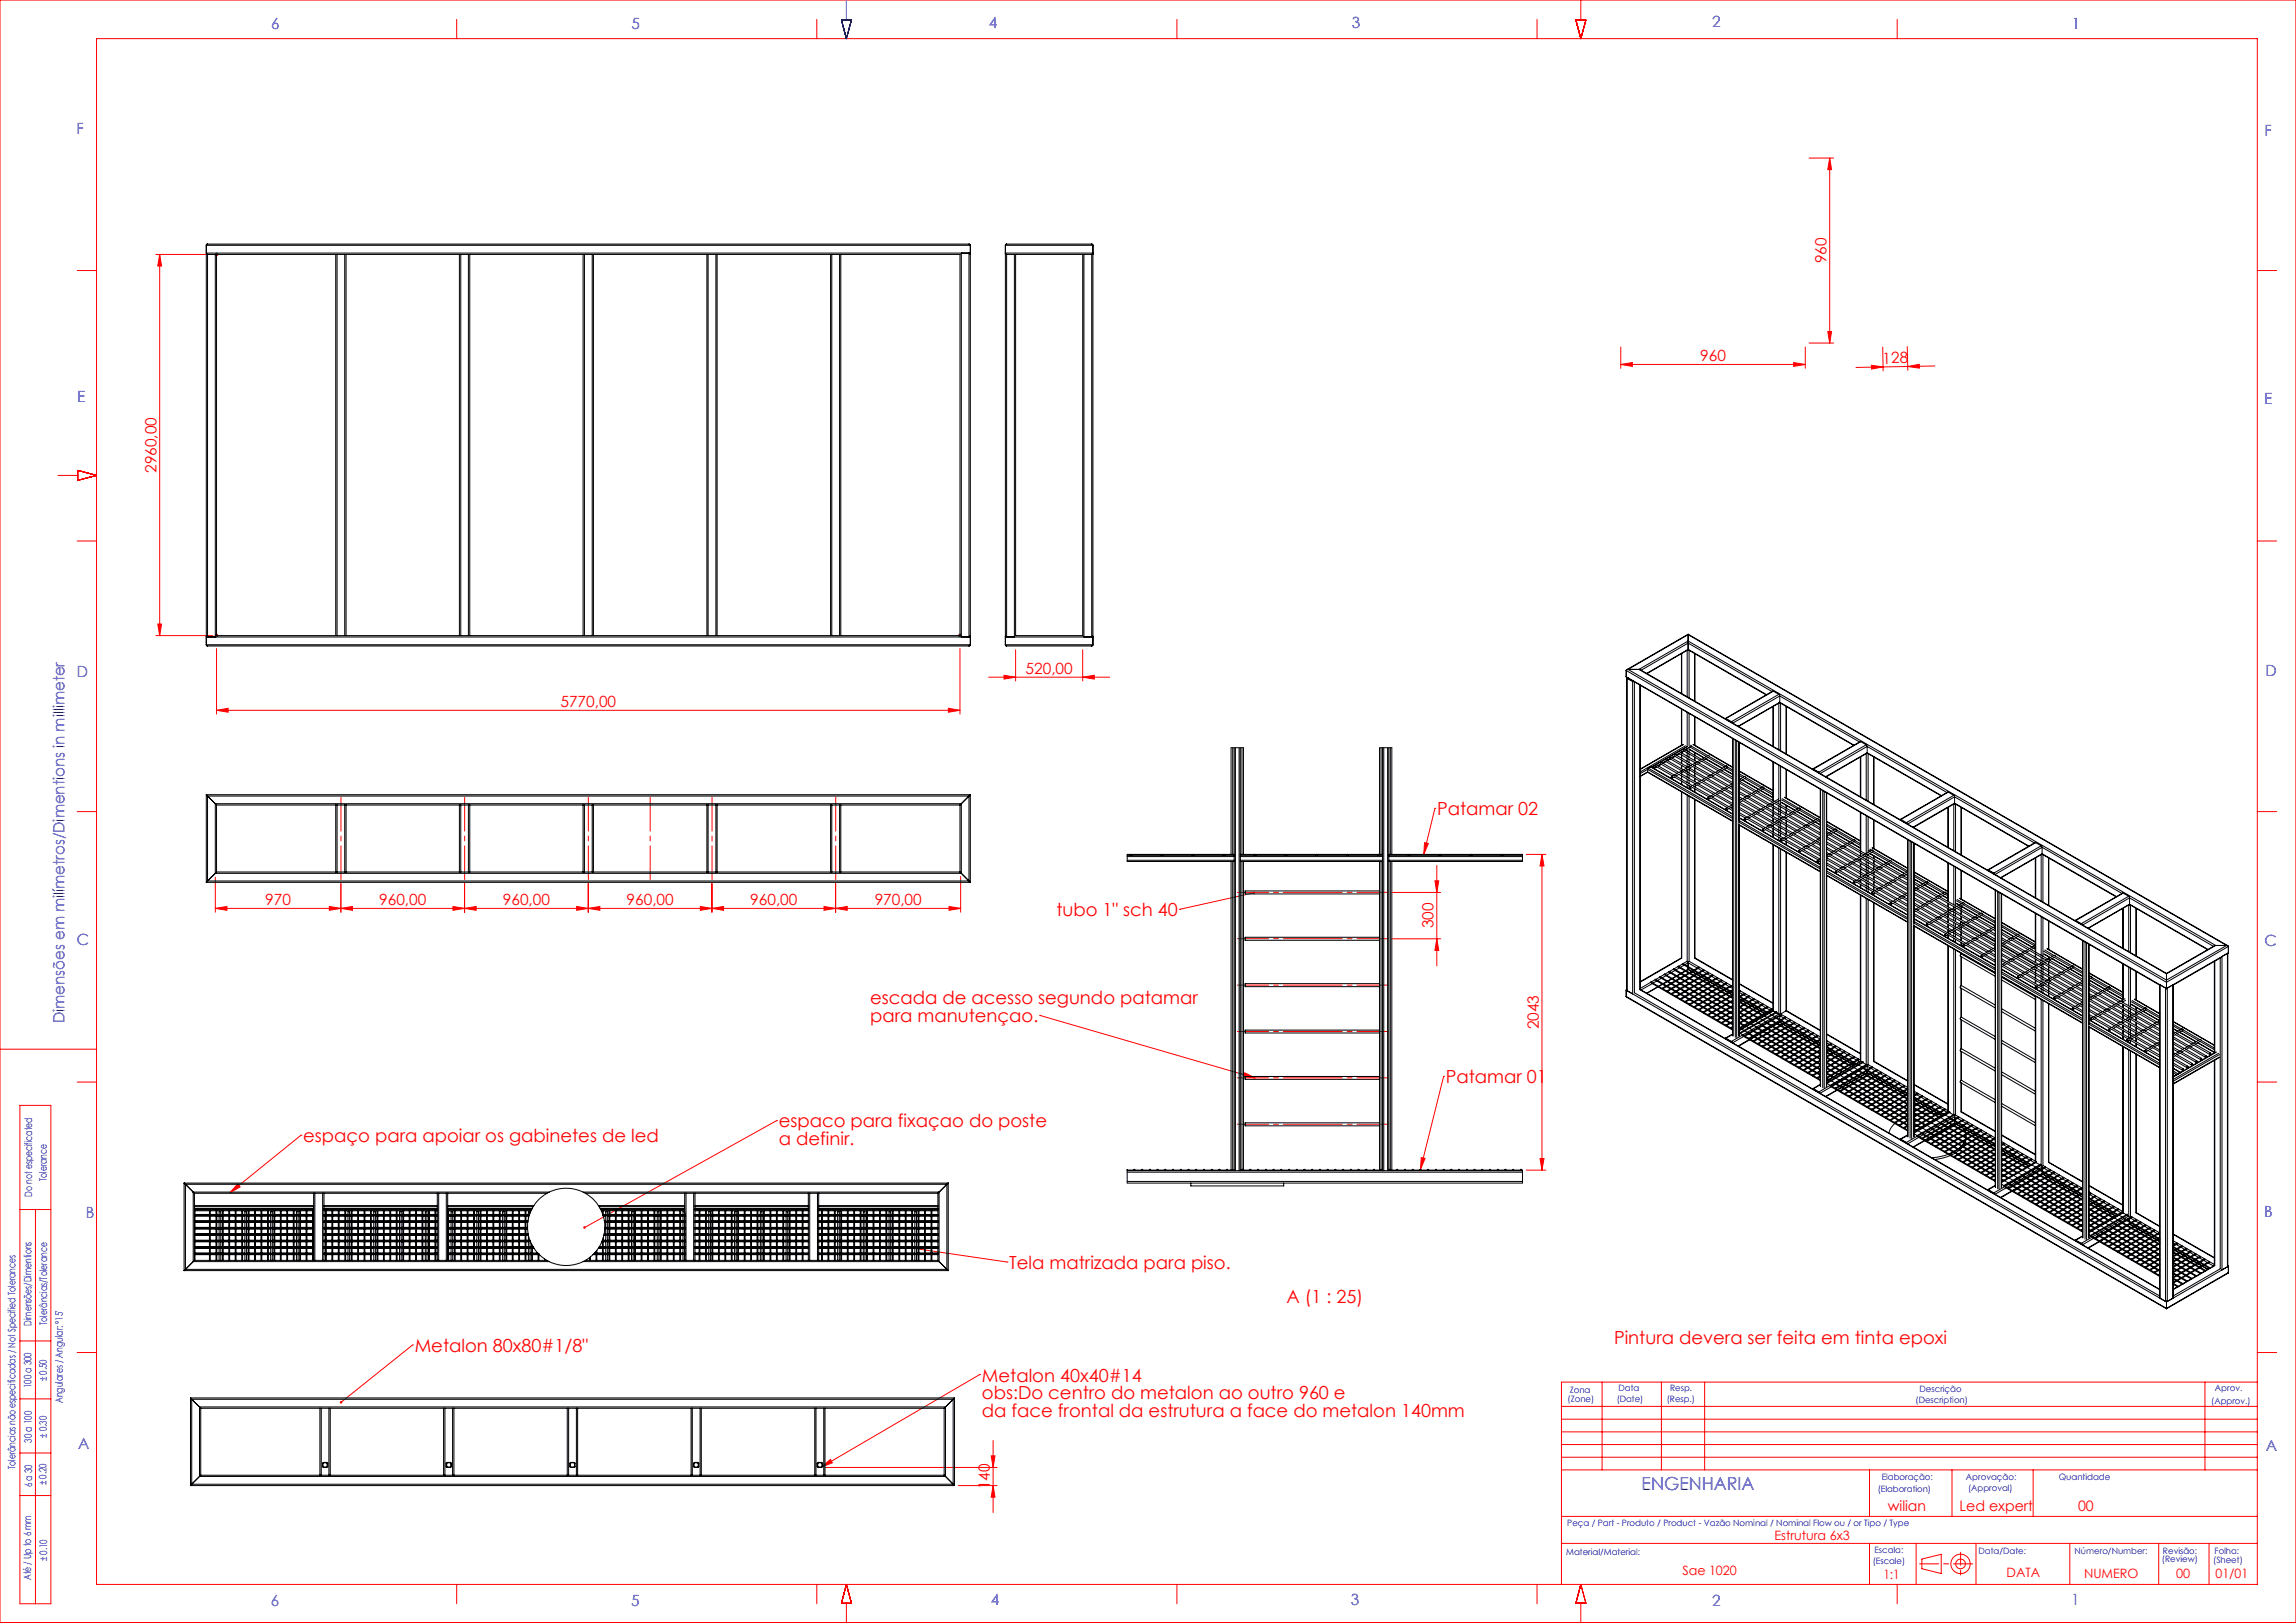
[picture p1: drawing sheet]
<svg xmlns="http://www.w3.org/2000/svg" width="594mm" height="420mm" viewBox="0 0 594 420" stroke-linecap="round" stroke-linejoin="round" font-family="sans-serif">
<defs><g id="words">
<g font-size="4.7" fill="#f00">
<text x="371.8" y="210.9">Patamar 02</text>
<text x="273.3" y="237">tubo 1&quot; sch 40</text>
<text x="225.1" y="259.9">escada de acesso segundo patamar</text>
<text x="225.1" y="264.4">para manutençao.</text>
<text x="374" y="280.2">Patamar 01</text>
<text x="201.5" y="291.7">espaco para fixaçao do poste</text>
<text x="78.4" y="295.5">espaço para apoiar os gabinetes de led</text>
<text x="201.5" y="296.3">a definir.</text>
<text x="261.1" y="328.3">Tela matrizada para piso.</text>
<text x="332.8" y="337.1">A (1 : 25)</text>
<text x="417.6" y="347.7">Pintura devera ser feita em tinta epoxi</text>
<text x="107.3" y="349.9">Metalon 80x80#1/8&quot;</text>
<text x="254" y="357.5">Metalon 40x40#14</text>
<text x="254" y="362.1">obs:Do centro do metalon ao outro 960 e</text>
<text x="254" y="366.6">da face frontal da estrutura a face do metalon 140mm</text>
</g>
<text font-size="4.7" fill="#00f" x="424.7" y="385.6">ENGENHARIA</text>
<g font-size="4" fill="#00f">
<text x="70.1" y="7.4">6</text>
<text x="163.4" y="7.4">5</text>
<text x="255.8" y="7.3">4</text>
<text x="349.8" y="7.4">3</text>
<text x="443" y="7">2</text>
<text x="536.1" y="7.4">1</text>
<text x="19.8" y="34.7">F</text>
<text x="585.9" y="35.1">F</text>
<text x="20" y="104.1">E</text>
<text x="585.8" y="104.5">E</text>
<text x="19.9" y="175.1">D</text>
<text x="586.1" y="174.9">D</text>
<text x="19.9" y="244.6">C</text>
<text x="585.9" y="244.9">C</text>
<text x="16.7" y="264.8" transform="rotate(-90 16.7 264.8)">Dimensões em milímetros/Dimentions in millimeter</text>
<text x="22.2" y="315.1">B</text>
<text x="585.7" y="315">B</text>
<text x="20.3" y="375.1">A</text>
<text x="586.2" y="375.4">A</text>
<text x="70.1" y="415.7">6</text>
<text x="163.3" y="415.5">5</text>
<text x="256.3" y="415.5">4</text>
<text x="349.5" y="415.3">3</text>
<text x="443" y="415.7">2</text>
<text x="535.9" y="415.3">1</text>
</g>
<g font-size="4" fill="#f00">
<text x="472.5" y="68.1" transform="rotate(-90 472.5 68.1)">960</text>
<text x="439.9" y="93.4">960</text>
<text x="487" y="94.1" transform="rotate(-1 487 94.1)">128</text>
<text x="40.5" y="122.4" transform="rotate(-90 40.5 122.4)">2960,00</text>
<text x="265.3" y="174.3">520,00</text>
<text x="145" y="182.9">5770,00</text>
<text x="68.6" y="234.2">970</text>
<text x="98.1" y="234.2">960,00</text>
<text x="130.1" y="234.2">960,00</text>
<text x="162.1" y="234.2">960,00</text>
<text x="194.1" y="234.2">960,00</text>
<text x="226.3" y="234.2">970,00</text>
<text x="370.9" y="240.3" transform="rotate(-90 370.9 240.3)">300</text>
<text x="398.1" y="266.4" transform="rotate(-90 398.1 266.4)">2043</text>
<text x="256.1" y="385.4" transform="rotate(-90 256.1 385.4)">140</text>
</g>
<g font-size="3.7" fill="#f00">
<text x="488.4" y="390.9">wilian</text>
<text x="507" y="390.9">Led expert</text>
<text x="537.6" y="391.1">00</text>
</g>
<g font-size="3.3" fill="#f00">
<text x="459.1" y="398.6">Estrutura 6x3</text>
<text x="435.3" y="407.6">Sae 1020</text>
<text x="487.2" y="408.6">1:1</text>
<text x="519.1" y="408.2">DATA</text>
<text x="539.2" y="408.4">NUMERO</text>
<text x="563" y="408.3">00</text>
<text x="573.2" y="408.4">01/01</text>
</g>
<g font-size="2.7" fill="#00f">
<text x="12.1" y="305.7" transform="rotate(-90 12.1 305.7)">Tolerance</text>
<text x="8.3" y="309.7" transform="rotate(-90 8.3 309.7)">Do not especificated</text>
<text x="8.1" y="343.1" transform="rotate(-90 8.1 343.1)">Dimensões/Dimentions</text>
<text x="12.2" y="342.9" transform="rotate(-90 12.2 342.9)">Tolerâncias/Tolerance</text>
<text x="8.2" y="359.2" transform="rotate(-90 8.2 359.2)">100 a 300</text>
<text x="12.1" y="357.4" transform="rotate(-90 12.1 357.4)">± 0.50</text>
<text x="16.2" y="363.1" transform="rotate(-90 16.2 363.1)">Angulares / Angular: °15'</text>
<text x="8.2" y="373.4" transform="rotate(-90 8.2 373.4)">30 a 100</text>
<text x="12.1" y="372.1" transform="rotate(-90 12.1 372.1)">± 0.30</text>
<text x="4" y="380.2" transform="rotate(-90 4 380.2)">Tolerâncias não especificadas / Not Specified Tolerances</text>
<text x="8.3" y="384.8" transform="rotate(-90 8.3 384.8)">6 a 30</text>
<text x="12.1" y="384.4" transform="rotate(-90 12.1 384.4)">± 0.20</text>
<text x="12.2" y="404" transform="rotate(-90 12.2 404)">± 0.10</text>
<text x="8" y="408.9" transform="rotate(-90 8 408.9)">Até / Up to 6 mm</text>
</g>
<g font-size="2.3" fill="#00f">
<text x="405.6" y="362.9">(Zone)</text>
<text x="406.1" y="360.4">Zona</text>
<text x="418.3" y="362.8">(Date)</text>
<text x="418.7" y="360.1">Data</text>
<text x="431.2" y="362.8">(Resp.)</text>
<text x="432.1" y="360.1">Resp.</text>
<text x="495.6" y="363">(Description)</text>
<text x="496.6" y="360.2">Descrição</text>
<text x="572.1" y="363.3">(Approv.)</text>
<text x="573" y="360.1">Aprov.</text>
<text x="486.8" y="383">Elaboração:</text>
<text x="508.6" y="383">Aprovação:</text>
<text x="532.7" y="383">Quantidade</text>
<text x="485.8" y="386">(Elaboration)</text>
<text x="509.2" y="385.9">(Approval)</text>
<text x="405.5" y="395">Peça / Part - Produto / Product - Vazão Nominal / Nominal Flow ou / or Tipo / Type</text>
<text x="484.9" y="402">Escala:</text>
<text x="405.2" y="402.3">Material/Material:</text>
<text x="484.5" y="404.6">(Escale)</text>
<text x="511.9" y="402.2">Data/Date:</text>
<text x="536.7" y="402.2">Número/Number:</text>
<text x="559.3" y="404.2">(Review)</text>
<text x="559.6" y="402.1">Revisão:</text>
<text x="572.6" y="404.5">(Sheet)</text>
<text x="573" y="402.1">Folha:</text>
</g>
</g></defs>
<g fill="none" stroke="#f00" stroke-width=".26">
<path d="M0 0h594v420h-594zM25 10h559v400h-559zM118.1 5v5M211.3 5v5M304.5 5v5M397.7 5v5M407.7 5.2h2.6l-1.3 4.8zM409 0v5.2M490.8 5v5M468 40.9h6.4M473.4 40.9v47.9M473.4 40.9l.5 3h-1z"/>
<path d="M20 70h5M40.3 65.8h14.7M41.3 65.8l.5 3h-1zM41.3 65.8v98.7M55.5 65.8h1M55.7 65.5l.7 .7M56 65.3v1M56.4 65.5l-.7 .7M584 70h5M419.3 94.3l3-.5v1zM419.3 89.8v5.5M419.3 94.3h47.7"/>
<path d="M464 93.8l3 .5-3 .5zM467 89.8v5.5M468 88.8h6.4M472.9 85.8h1l-.5 3zM484.2 94.5l3 .5-3 .5zM487.1 89.8l.1 6.2M487.2 95l-7 .1M493.4 89.7l.2 6.1M493.5 94.8l-6.3 .2M493.5 94.8l3-.5 .1 1zM500.6 94.7l-7.1 .1M15 123h5.1"/>
<path d="M20 140h5M20.1 121.7l4.9 1.3-4.9 1.3zM584 140h5M40.3 164.5h14.7M40.8 161.5h1l-.5 3zM55.5 164.5h1M55.7 164.1l.7 .7M56 164v1M56 167.8v17M56.4 164.1l-.7 .7M247.9 164.4h.9M248 164.1l.7 .7"/>
<path d="M248.4 164v1M248.4 167.8v17M248.7 164.1l-.7 .7M255.8 175.2h31.3M259.8 174.7l2.9 .5-2.9 .5zM262.7 168.2v8M280.1 175.2l3-.5v1zM280.1 168.2v8M56 183.8l3-.5v1zM56 183.8h192.4M245.4 183.3l3 .5-3 .5zM20 210h5"/>
<path d="M368.5 218.1l1 .2-1.2 2.8zM371.2 209.2h.1M371.2 209.2l-2.9 11.9M584 210h5M55.7 235.1l3-.5v1zM55.7 227v9.1M55.7 235.1h192.8M85.2 234.6l3 .5-3 .5zM88.2 235.1l3-.5v1zM88.2 228.7v7.4M117.2 234.6l3 .5-3 .5zM120.2 235.1l3-.5v1z"/>
<path d="M120.2 228.7v7.4M149.2 234.6l3 .5-3 .5zM152.2 235.1l3-.5v1zM152.2 228.7v7.4M181.2 234.6l3 .5-3 .5zM184.2 235.1l3-.5v1zM184.2 228.7v7.4M213.2 234.6l3 .5-3 .5zM216.2 235.1l3-.5v1zM216.2 228.7v7.4M245.5 234.6l3 .5-3 .5zM248.5 226.8v9.3"/>
<path d="M305.2 235.3h.1M324.3 231.1l-19.1 4.2M360.1 230.9h12.6M371.2 227.9h1l-.5 3zM371.7 224v26M394.9 221.1h5M398.9 221.1l.6 3h-1.1zM398.9 221.1v81.7M360.1 242.9h12.6M371.7 242.9l.5 3h-1zM0 271.5h25M269 262.8h.1"/>
<path d="M269 262.8l55.7 16.2M322 277.6l2.7 1.4-3-.4zM373.5 278.5h.1M373.5 278.5l-6 24.1M5.2 286h8v129h-8zM20 280h5M77.9 293.8h.1M77.9 293.8l-18.4 14.9M200.9 290h.1M200.9 290l-49.7 27.7M367.7 299.6l1 .2-1.2 2.8zM398.4 299.8h1.1l-.6 3z"/>
<path d="M584 280h5M5.2 313h8M9.2 313v102M61.5 306.4l.6 .7-2.6 1.6zM394.9 302.8h5M235.3 322.9l25.2 3.7M260.5 326.6h.1M5.2 347h8M20 350h5M106.7 348.1h.1M106.7 348.1l-18.5 14.8M253.4 355.7h.1"/>
<path d="M253.4 355.7l-40.9 23.9M414.5 357.7v22.7M429.8 357.7v22.7M441 357.7v22.7M570.4 357.7v22.7M584 350h5M584 357.7h-180v52.3M5.2 376h8M5.2 362h8M212.5 379.6l2.3-1.9 .5 .8zM213.5 379.7h44.5M256.4 376.7h1l-.5 3z"/>
<path d="M256.9 372.8v18.6M404 363.9h180M404 367.3h180M404 370.5h180M404 373.8h180M404 377.1h180M5.2 387h8M247.9 384.4h10.1M256.9 384.4l.5 3h-1zM404 399.4h180M404 392.4h180M404 380.4h180"/>
<path d="M483.7 399.4v10.6M483.7 380.4v12M495.7 399.4v10.6M505 380.4v12M511.2 399.4v10.6M526 380.4v12M535.5 399.4v10.6M558.5 399.4v10.6M571.5 399.4v10.6M118.1 410v5M211.3 410v5M219 410l1.3 4.8h-2.6z"/>
<path d="M219 414.8v5.2M304.5 410v5M397.7 410v5M409 410l1.3 4.8h-2.6zM409 414.8v5.2M490.8 410v5M497.2 403.5l5-1.3v5l-5-1.2z"/>
<circle cx="507.2" cy="404.7" r="1.26"/>
<circle cx="507.2" cy="404.7" r="2.51"/>
</g>
<path d="M507.2 401.7v6" fill="none" stroke="#f00" stroke-width=".26" stroke-dasharray="6.3 1.3 1.3 1.3" stroke-dashoffset="3"/>
<path d="M496.6 404.7h13.8" fill="none" stroke="#f00" stroke-width=".26" stroke-dasharray="6.3 1.3 1.3 1.3" stroke-dashoffset="1.4"/>
<path d="M217.7 5.2h2.6l-1.3 4.8zM219 0v5.2" fill="none" stroke="#00f" stroke-width=".26"/>
<path d="M320.1 230.9h39M320.1 254.9h39M320.1 242.9h39M320.1 278.9h39M320.1 266.9h39M320.1 290.9h39" fill="none" stroke="#f00" stroke-width=".26" stroke-dasharray="15.2 1.3 1.3 1.3" stroke-dashoffset="7.2"/>
<path d="M88.2 227.6v-21.3M120.2 227.6v-21.3M152.2 227.6v-21.3M168.2 227.6v-21.3M184.2 227.6v-21.3M216.2 227.6v-21.3" fill="none" stroke="#f00" stroke-width=".26" stroke-dasharray="15.2 1.3 1.3 1.3" stroke-dashoffset="6.5"/>
<g fill="#f00">
<path d="M464 93.8l3 .5-3 .5zM419.3 94.3l3-.5v1z"/>
<path d="M484.2 94.5l3 .5-3 .5zM493.5 94.8l3-.5 .1 1z"/>
<path d="M472.9 85.8h1l-.5 3zM473.4 40.9l.5 3h-1z"/>
<path d="M61.5 306.4l.6 .7-2.6 1.6zM151 317.4l-.1 .4 .3-.1-.3 .1a.33 .33 0 0 0 .5 .1 .33 .33 0 0 0 .1-.4 .33 .33 0 0 0-.5-.1zM235 322.7l-.1 .1 .4 .1-.4-.1a.34 .34 0 0 0 .4 .4 .34 .34 0 0 0 .2-.5 .34 .34 0 0 0-.5 0zM212.5 379.6l2.3-1.9 .5 .8zM87.9 362.7l.1 .4 .2-.2-.2 .2a.34 .34 0 0 0 .5 0 .34 .34 0 0 0-.1-.5 .34 .34 0 0 0-.5 .1zM367.7 299.6l1 .2-1.2 2.8zM368.5 218.1l1 .2-1.2 2.8zM324.1 230.9a.34 .34 0 0 0 .2 .5 .34 .34 0 0 0 .4-.4l-.4 .1 .4-.1-.3-.3zM322 277.6l2.7 1.4-3-.4z"/>
<path d="M41.3 65.8l.5 3h-1zM40.8 161.5h1l-.5 3z"/>
<path d="M85.2 234.6l3 .5-3 .5zM55.7 235.1l3-.5v1z"/>
<path d="M256.9 384.4l.5 3h-1zM256.4 376.7h1l-.5 3z"/>
<path d="M398.9 221.1l.6 3h-1.1zM398.4 299.8h1.1l-.6 3zM371.2 227.9h1l-.5 3zM371.7 242.9l.5 3h-1z"/>
<path d="M259.8 174.7l2.9 .5-2.9 .5zM280.1 175.2l3-.5v1z"/>
<path d="M56 183.8l3-.5v1zM245.4 183.3l3 .5-3 .5zM88.2 235.1l3-.5v1zM117.2 234.6l3 .5-3 .5zM120.2 235.1l3-.5v1zM149.2 234.6l3 .5-3 .5zM152.2 235.1l3-.5v1zM181.2 234.6l3 .5-3 .5zM184.2 235.1l3-.5v1zM213.2 234.6l3 .5-3 .5zM216.2 235.1l3-.5v1zM245.5 234.6l3 .5-3 .5z"/>
</g>
<g fill="none" stroke="#000" stroke-width=".26">
<path d="M53.4 63.5l.2-.3h197.2l.2 .3M53.4 65.5h197.6l-.1 .2M53.4 65.5l.3 .3M53.4 63.5v2M53.4 63.5h197.6M53.7 65.8h-.3v101M53.7 65.8h2M53.7 65.8v99M55.7 65.8h.3M55.7 65.8v99M56 65.8h192.4v98.7h-192.4zM86.9 65.8v98.7"/>
<path d="M87.2 65.8v98.7M89.2 65.8v98.7M89.5 65.8v98.7M118.9 65.8v98.7M119.2 65.8v98.7M121.2 65.8v98.7M121.5 65.8v98.7M150.8 65.8v98.7M151.2 65.8v98.7M153.2 65.8v98.7M153.5 65.8v98.7M182.9 65.8v98.7"/>
<path d="M183.2 65.8v98.7M185.2 65.8v98.7M185.5 65.8v98.7M214.9 65.8v98.7M215.2 65.8v98.7M217.2 65.8v98.7M217.5 65.8v98.7M248.7 65.5v99.3M250.7 65.5v99.3M251 63.5v103.3M260.1 63.5l.3-.3h22.1l.3 .3M260.1 65.8h.3"/>
<path d="M260.1 63.5h22.7M260.1 63.5v103.3M260.4 65.8l-.3-.3h22.7l-.4 .3M260.4 65.8h2M260.4 65.8v99M262.4 65.8h.3M262.4 65.8v99M262.7 65.8v98.7h17.4v-98.7M262.7 65.8h17.4M280.1 65.8h.3M280.4 65.8h2M280.4 65.8v99"/>
<path d="M282.4 65.8h.4M282.4 65.8v99M282.8 63.5v103.3M53.4 166.8l.2 .4h197.2l.2-.4M53.4 166.8h197.6M53.4 164.6v.2h197.6l-.1-.2M260.1 166.8l.3 .4h22.1l.3-.4M260.1 166.8h22.7M260.2 164.6l-.1 .2h22.7l-.2-.2M420.7 175.1l.2 .2M420.7 173.5v1.6M420.7 173.5l139.8 80.7"/>
<path d="M420.7 175.1l139.8 80.7M420.9 175.4v80.7l-.2 .1M420.9 175.3v.2M420.9 175.3l137.8 79.6v80.8M420.9 175.5l1.5 .9M420.9 175.5v80.9l1.5 .8v-80.8M421 175.4l.1 .1M421.1 175.5h.1M421.1 175.5l1.4 .8M421.2 173.2l-.5 .3M421.2 173.2l139.3 80.4M421.2 173.2h2.8"/>
<path d="M422.4 176.4h.3M422.5 176.3h.1M422.8 176.5v80.4l135.9 78.5M424 173.2l136.5 78.7M424 173.2l136.5 78.8M424.3 177.3v78.8l134.4 77.6M424.4 177.3v78.8l134.3 77.5M435 169.2v10.2M435.1 169.1v10.4M436.5 168.3v12M436.6 168.2h.2M436.7 165.9v.5"/>
<path d="M436.7 164.1v.1M436.7 168v.2M436.7 164.1l-15.8 9.2M436.7 168.2l-10.6 6.1M436.7 164.1l139.7 80.6M436.7 168.2l20.2 11.6M436.7 164.2v1.7M436.7 166.4v1.6M436.7 164.2l-15.5 9M436.7 165.9l-12.7 7.3M436.7 164.2l139.4 80.5M436.7 165.9l136.5 78.8"/>
<path d="M436.7 166.4l-12.1 7M436.7 168l-10.7 6.3M436.7 166.4l21.7 12.5M436.7 168l20.3 11.8M437 168.3v12.3M438.4 169.1v12.3M438.5 169.2v12.3M458.8 178.9l-12.4 7M458.8 178.9l-12.3 7M458.8 178.9l1.4 .8M460.2 179.7l.2 .4M460.2 179.7l-12.3 7.1"/>
<path d="M318.5 193.5v27.6M318.9 193.5v27.6M319.3 193.5v109.4M319.6 193.5v109.4M320.6 193.5v109.4M320.9 193.5v109.4M321.3 193.5v27.6M321.7 193.5v27.6M356.9 193.5v27.6M357.3 193.5v27.6M357.7 193.5v109.4M358 193.5v109.4"/>
<path d="M359 193.5v109.4M359.3 193.5v109.4M359.7 193.5v27.6M360.1 193.5v27.6M426.3 199.8v.1M426.3 199.1l-1.9 1.1M426.3 199.8l-1.9 1.1M426.3 199.1v.7M426.3 199.1l22 12.7M426.3 199.8l22 12.7M426.3 199.9l22 12.7M426.4 198.8l-.1 .3"/>
<path d="M426.4 198.8l21.9 12.6M427 198.5l21.3 12.1M427 198.5l-.6 .3M427 198.5l21.3 12.2M427.9 198.7l.5-.4 4.4 2.5M428.6 197.9l-.2 .1M428.6 198.4l-.8 .4M428.6 198.5l-.7 .4M428.7 198l4.5 2.6 .9-.6M428.9 198.1l.7-.4 4.3 2.4M429.7 197.3h-.1M429.8 197.7l-.8 .5"/>
<path d="M429.8 197.3l4.5 2.6 1-.6M429.8 197.8l-.8 .4M430 197.4l.8-.4 4.3 2.5M430.9 196.6h-.1M430.9 197l-.7 .5M431 197.1l-.8 .4M431 196.6l4.5 2.6 1-.5M431.2 196.7l.8-.4 4.3 2.5M432.1 195.9l-.1 .1M432.1 196.4l-.8 .4M432.2 196l4.5 2.5 1-.5M432.2 196.4l-.8 .5"/>
<path d="M432.4 196.1l.8-.5 4.2 2.5M433.2 195.2v.1M433.3 195.7l-.8 .4M433.4 195.7l-.8 .5M433.4 195.2l4.5 2.7 1-.6M433.6 195.4l.7-.4 4.3 2.4M434.4 194.5l-.1 .1M434.4 195l-.7 .5M434.6 194.6l4.5 2.6 .9-.6M434.6 195.1l-.8 .4M434.8 194.7l.7-.4 4.3 2.4M435 183.5v9.4"/>
<path d="M435 194.8h.1M435 195.3v.9M435 196.7v.9M435 198v.9M435 199.4v.1M435.1 199.5h.1M435.1 183.5v9.3M435.1 194.8v.1M435.1 195.4v.9M435.1 196.7v.9M435.1 198.1v.9M435.1 199.9v.4"/>
<path d="M435.4 192.6l-11 6.4M435.5 192.7l-11.1 6.4M435.6 193.9h-.1M435.6 194.3l-.7 .5M435.7 193.9l4.5 2.6 1.9-1 .1 .3 4.4 2.5M435.7 199.3l4.5 2.6 1-.5M435.7 194.4l-.7 .4M435.9 199.5l.8-.5 4.3 2.5M436.1 193l-11.7 6.8M436.2 194.1l-.1 .1M436.3 193.3l-9 5.2M436.3 194l-.2 .1"/>
<path d="M436.5 184.3v8.9M436.5 193.7v.7M436.5 194.8v.9M436.5 196.2v.9M436.5 197.6v.8M436.5 199.1v.7M436.6 193.2l-8.9 5.1M436.9 198.7l4.5 2.5 1-.5M437 184.6v8.5M437 193.4v1.2M437 195.1v.9M437 196.5v.8"/>
<path d="M437 197.8v.6M437 199.2v.9M437.1 198.8l.8-.5 4.3 2.5M437.2 193.3l4.3 2.5M437.2 194l3.7 2.1M437.3 194.1l3.5 2.1M437.3 193.2l-1.4 .8M437.4 192.8l.1 .3 4.4 2.5M438 192.7l10.3 5.9M438.1 198l4.5 2.6 .9-.6M438.1 192.6l10.2 5.9M438.3 198.1l.8-.4 4.2 2.4"/>
<path d="M438.4 185.4v7.4M438.4 194.8v.6M438.4 195.9v.9M438.4 197.3v.3M438.4 198v.2M438.4 198.6v.9M438.5 185.5v7.4M438.5 194.8v.7M438.5 196v.9M438.5 197.3v.2M438.5 198v.2M438.5 198.7v.9"/>
<path d="M439.3 197.3l4.5 2.6 .9-.6M439.5 197.4l.7-.4 4.3 2.5M440.4 196.6l4.6 2.6 1.8-1 .1 .3 1.4 .8M441.3 196.4l4.3 2.5M441.3 196.3l4.3 2.5M441.9 196l4.3 2.5M442 196l-1.3 .7M445.2 199.3l3.1 1.8M446 199.1l2.3 1.3M446.1 199.1l2.2 1.3M446.5 186.1h.1M446.5 185.9l-.2 .1"/>
<path d="M446.5 185.9l1.4 .9M446.5 186.1l1.4 .8M446.6 198.7l1.7 1M446.7 198.7l-1.3 .8M447.9 186.8l.3 .3M447.9 186.9l.1 .1M447.9 186.9h.1M448.3 191.2v76.8M448.3 191.2v76.9M448.9 191.5v76.9M449.3 191.8v76.6M449.9 187.9v.1"/>
<path d="M449.9 192.1v76M449.9 199.5l8.8 5M449.9 187.9v.2M449.9 192.1v20.4M449.9 199.6l8.8 5M458.7 182.9v10.2M458.7 197.1v10M458.8 182.8v10.4M458.8 197.2v10M460.2 198v8.8l-1.1 .6-4.5-2.6M460.2 182v12M460.3 181.9h.3"/>
<path d="M460.4 181.8l19.2 11.1M460.4 181.7l-10.6 6.3M460.4 180.1v1.6M460.4 180.1l-12.1 7M460.4 180.1l20.7 11.9M460.4 181.7l19.3 11.1M460.4 181.7l-10.7 6.2M460.7 182v12.3M460.7 198.3v10M462.1 182.8v12.3M462.1 199.1v7.4M462.2 182.9v12.2"/>
<path d="M462.2 199.2v7.3M469.2 199.2h.1M469.2 199l-.3 .1M469.2 199l1.4 .8M469.2 199.2l1.4 .8M470.5 200h.1M470.6 199.8l.2 .3M470.6 200h.1M481.3 195.9v10.3M481.4 191.9l-12.4 7.1M481.4 191.9l-12.2 7.1M481.4 191.9l1.4 .8"/>
<path d="M481.4 195.8v10.5M482.8 192.7l.3 .5M482.8 192.7l-12.2 7.1M482.8 195v12.1M483 195h.2M483 194.9l19.2 11M483.1 194.8l-10.7 6.3M483.1 193.2v1.6M483.1 193.2l20.6 11.9M483.1 194.8l19.2 11.1M483.1 193.2l-12.2 7M483.1 194.8l-10.8 6.2"/>
<path d="M483.3 195v12.3M484.7 195.8v12.4M484.8 195.9v12.3M53.4 205.7l.3 .3M53.4 205.7v22.6M53.4 205.7h197.6M53.7 206v22M53.7 206l2 2M53.7 206h197M55.7 208l.3 .3M55.7 208v18M55.7 208h193"/>
<path d="M56 208.3v17.4M56 208.3h30.9M86.9 208.3h.3M86.9 208.3v17.4M87.2 208.3v17.4M87.2 208.3h2M89.2 208.3h.3M89.2 208.3v17.4M89.5 208.3v17.4M89.5 208.3h29.4M118.9 208.3h.3M118.9 208.3v17.4"/>
<path d="M119.2 208.3v17.4M119.2 208.3h2M121.2 208.3h.3M121.2 208.3v17.4M121.5 208.3v17.4M121.5 208.3h29.3M150.8 208.3h.4M150.8 208.3v17.4M151.2 208.3v17.4M151.2 208.3h2M153.2 208.3h.3M153.2 208.3v17.4"/>
<path d="M153.5 208.3v17.4M153.5 208.3h29.4M182.9 208.3h.3M182.9 208.3v17.4M183.2 208.3v17.4M183.2 208.3h2M185.2 208.3h.3M185.2 208.3v17.4M185.5 208.3v17.4M185.5 208.3h29.4M214.9 208.3h.3M214.9 208.3v17.4"/>
<path d="M215.2 208.3v17.4M215.2 208.3h2M217.2 208.3h.3M217.2 208.3v17.4M217.5 208.3v17.4M217.5 208.3h30.9M248.4 208.3v17.4M248.7 208l-.3 .3M248.7 208v18M250.7 206v22M250.7 206l-2 2M251 205.7l-.3 .3"/>
<path d="M251 205.7v22.6M432.6 201.4l.6-.3 4.2 2.4M433 200.7l-.6 .3M433.4 200.7l4.5 2.6 1-.5M433.6 200.8l.7-.4 4.3 2.5M434.6 200l4.5 2.6 .9-.5M434.8 200.1l.7-.4 4.3 2.5M435 204.9v43l-10.6 6.1M435 200v.3M435 200.8v.8M435 202.1v.9M435.1 204.9v43l-10.7 6.3"/>
<path d="M435.1 200.8v.9M435.1 202.2v.8M436.5 205.8v43l-1.1 .6M436.5 200.3v.8M436.5 201.6v.9M436.5 203v.9M437 206v42.8l11.3 6.5M437 200.5v.9M437 201.9v.9M437 203.3v.8M437.3 204.1l.6-.3 4.3 2.5M437.7 203.4l-.6 .3"/>
<path d="M438.1 203.4l4.5 2.6 .9-.5M438.3 203.5l.8-.4 4.2 2.5M438.4 206.9v41l9.9 5.8M438.4 200v.9M438.4 201.4v.8M438.4 202.7v.3M438.4 203.5v.1M438.4 204.1v.8M438.5 206.9v41l9.8 5.6M438.5 200.1v.8M438.5 201.4v.9M438.5 202.8v.1"/>
<path d="M438.5 203.4v.2M438.5 204.1v.9M439.3 202.8l4.5 2.5 .9-.5M439.5 202.9l.7-.5 4.3 2.5M440.4 202.1l4.6 2.6 .9-.6M440.7 202.2l.7-.5 4.3 2.5M441.6 201.4l4.5 2.6 1-.6M441.8 201.5l.8-.4 4.3 2.4M442.1 206.8l.5-.3 4.3 2.5M442.4 206.1l-.5 .4M442.8 200.7l4.5 2.6 1-.5M442.8 206.1l4.5 2.7 1-.6"/>
<path d="M443 200.8l.8-.4 4.3 2.5M443 206.3l.8-.5 4.3 2.5M444 205.5l4.3 2.4M444 200l4.3 2.5M444.2 200.1l.8-.4 3.3 1.9M444.2 205.6l.8-.4 3.3 1.9M445.2 204.8l3.1 1.8M445.4 204.9l.7-.4 2.2 1.2M446.3 204.1l2 1.1M446.5 204.2l.8-.4 1 .5M446.8 209.5l.5-.3 1 .6M447.1 208.9l-.6 .3"/>
<path d="M447.5 208.9l.8 .4M447.5 203.4l.8 .5M448.3 203.2l-.6 .3M448.3 208.7l-.6 .3M449.9 201.8l1.6-.9 .2 .3 4.3 2.5M449.9 202.1l4.5 2.6 1.7-1.1 2.6 1.7M449.9 203.5l3.3 1.8 1-.5M449.9 204.8l2.1 1.2 1-.5M449.9 207.6l4.5 2.5 .9-.6M449.9 210.3l2.1 1.2 1-.6M449.9 208.9l3.3 1.9 1-.6M449.9 210.8l1.7 .9"/>
<path d="M449.9 209.4l2.9 1.6M449.9 208.1l4.1 2.2M449.9 206.7l.5 .3M449.9 205.3l1.7 1M449.9 204l2.9 1.6M449.9 202.6l4.1 2.3M449.9 201.4l.4 .2M449.9 211.6l21 12.1M449.9 200.2l1.4 .8M449.9 200.7l1 .5M449.9 201.3l.5 .3M449.9 212.4l21 12.1"/>
<path d="M449.9 212.8l21 12.1M449.9 213.4l21 12.1M449.9 211.7l21 12.1M450.1 207.6l.7-.4 4.3 2.5M450.6 206.8l-.7 .4M450.7 201.8l4.3 2.5M450.8 201.8l4.2 2.5M451.1 206.8l4.4 2.6 1-.5M451.3 211.9l.2 .3h-.2zM451.3 207l.7-.5 4.3 2.5M451.3 201.5l4.3 2.4M451.4 201.4l-1.3 .8"/>
<path d="M451.5 212.2l.5-.2 4.3 2.4M451.8 206.1l-1 .6-.9-.5M451.8 211.6l-.5 .3M452.2 206.1l4.5 2.7 1-.6M452.2 211.6l4.5 2.6 1-.6M452.4 206.3l.8-.5 4.3 2.5M452.4 211.7l.8-.4 4.3 2.5M453.4 205.5l4.5 2.6 1-.6M453.4 210.9l4.5 2.6 1-.5M453.6 205.6l.8-.4 4.2 2.4M453.6 211l.8-.4 4.2 2.5M454.6 210.2l4.5 2.6 1-.5"/>
<path d="M454.8 210.3l.7-.4 4.3 2.5M455.4 204.6l3.3 1.9M455.5 204.5l3.2 1.9M455.8 209.5l4.5 2.6 .9-.5M456 214.6l.2 .2v.2zM456 209.7l.7-.5 4.3 2.5M456 204.2l2.7 1.5M456.1 204.1l-1.3 .8M456.2 215l.5-.3 4.3 2.5M456.5 214.3l-.5 .3M457 208.9l4.4 2.6 1-.6M457 214.3l4.4 2.6 1-.6"/>
<path d="M457.2 209l.7-.5 4.3 2.5M457.2 214.4l.7-.4 4.3 2.5M458.1 208.2l4.5 2.6 1-.6M458.1 213.6l4.5 2.6 1-.5M458.3 208.3l.8-.4 4.3 2.4M458.3 213.8l.8-.5 4.3 2.5M458.7 218.6l.1 43M458.7 208.1v.4M458.7 209v.9M458.7 210.3v.9M458.7 211.7v.9M458.7 213.6v.3"/>
<path d="M458.7 214.4v.9M458.7 215.8v.8M458.8 208.1v.5M458.8 209v.9M458.8 210.4v.9M458.8 211.8v.8M458.8 213.5v.5M458.8 214.5v.9M458.8 215.8v.9M458.8 218.6v43M459.3 207.5l4.5 2.6 1.9-1 .1 .3 4.3 2.5M459.3 213l4.5 2.5 1-.5"/>
<path d="M459.5 213.1l.8-.5 4.3 2.5M460.2 207.2v.8M460.2 208.5v.9M460.2 209.9v.8M460.2 211.2v.9M460.2 212.7v.7M460.2 213.9v.9M460.2 215.3v.9M460.2 216.7v.8M460.2 219.4v43M460.4 207.1l-.9 .5M460.5 212.3l4.5 2.6 .9-.6"/>
<path d="M460.7 208.8v.8M460.7 210.1v.9M460.7 211.5v.4M460.7 212.8v.9M460.7 214.2v.9M460.7 215.6v.8M460.7 216.9v.5M460.7 217.5v.3M460.7 219.7v42.7M460.7 212.4l.7-.4 4.3 2.4M460.9 217.7l.5-.3 4.3 2.5M460.9 207.6l3.6 2.1"/>
<path d="M460.9 207l4.2 2.4M461 207.8l3.4 1.9M461.1 206.7l4.3 2.5M461.2 217l-.5 .3M461.6 211.6l4.6 2.6 .9-.6M461.6 217l4.6 2.6 .9-.5M461.6 206.3l9.3 5.4M461.8 206.3l9.1 5.3M461.9 211.7l.7-.4 4.3 2.5M461.9 217.2l.7-.5 4.3 2.5M462.1 208.4v.7M462.1 209.6v.9"/>
<path d="M462.1 210.9v.2M462.1 211.6v.2M462.1 212.3v.9M462.1 213.7v.8M462.1 215v.9M462.1 216.4v.2M462.1 217v.3M462.1 217.8v.8M462.2 208.5v.7M462.2 209.7v.8M462.2 211h.1M462.2 211.5v.4"/>
<path d="M462.2 212.4v.8M462.2 213.7v.9M462.2 215.1v.9M462.2 216.4v.1M462.2 217v.3M462.2 217.8v.9M462.8 210.9l4.5 2.6 1-.5M462.8 216.3l4.5 2.7 1-.6M463.1 211l.7-.4 4.3 2.5M463.1 216.5l.7-.5 4.3 2.5M464 210.2l4.5 2.6 1.8-1 .6 .5M464 215.7l4.5 2.6 1-.6"/>
<path d="M464.2 215.8l.8-.4 4.3 2.4M464.8 210l4.3 2.5M464.9 210l4.3 2.4M465.2 215l4.5 2.6 1-.6M465.4 215.1l.8-.4 4.3 2.5M465.5 209.6l4.3 2.5M465.6 209.6l-1.4 .7M465.9 219.8l-.5 .2M466.4 214.3l4.5 2.6M466.4 219.8l4.5 2.5M466.6 214.4l.7-.4 3.6 2.1M466.6 219.9l.7-.5 3.6 2.1"/>
<path d="M467.5 219.1l3.4 1.9M467.5 213.6l3.4 2M467.7 213.8l.8-.5 2.4 1.4M467.7 219.2l.8-.5 2.4 1.5M468.7 218.4l2.2 1.3M468.7 213l2.2 1.2M468.9 218.5l.8-.4 1.2 .7M469.5 212.7l1.4 .8M469.6 212.7l1.3 .7M469.9 217.7l1 .6M470.2 212.4l.7 .4M470.3 212.3l-1.4 .8"/>
<path d="M470.9 217.4l-.8 .4M470.9 204.2v76.9M471 204.3v76.9M471.6 204.6v76.9M471.9 204.8v76.7M472.5 201v.1M472.5 205.1v76.1M472.6 215.2l.6 .3 1.9-1 .1 .3 4.4 2.5M472.6 216.4l.6-.4 4.3 2.5M472.6 216.5l4.2 2.5 .9-.6M472.6 217.9l3 1.7 1-.5M472.6 219.3l1.8 1 1-.5"/>
<path d="M472.6 219.7l1.4 .8M472.6 218.4l2.6 1.5M472.6 217l3.8 2.2M472.6 215.7l.2 .1M472.6 212.5l8.7 5.1M472.6 214.5l1.3 .7M472.6 214.4l1.3 .7M472.6 201v.1M472.6 205.2v20.4M472.6 213.3l2.2 1.3M472.6 212.6l8.7 5.1M472.6 213.7l1.9 1.1"/>
<path d="M473 215.7l-.4 .2M473.4 215.7l4.5 2.6 1.9-1 .1 .2 1.4 .8M474.3 215.5l4.2 2.4M474.3 215.4l4.3 2.5M474.9 215.1l4.3 2.4M475 215l-1.4 .8M475.8 219.8l4.5 2.5 1-.5M476 219.9l.8-.5 4.2 2.5M477 219.1l4.5 2.6 1-.6M477.2 219.2l.7-.5 4.3 2.5M478.2 218.4l4.5 2.6 1.8-1 .1 .3 4.4 2.5M479 218.2l2.3 1.3"/>
<path d="M479 218.1l2.3 1.3M479.6 217.8l1.7 1M479.7 217.7l-1.3 .8M481.3 210.2v10M481.4 210.3v10M482.8 211.1v9.8M483.3 211.4v9.2M483.7 219.7l.6 .3M484.3 219.4l9.2 5.3M484.4 219.4l9.1 5.3M484.7 212.2v7.4M484.8 212.2v7.4"/>
<path d="M491.7 212.2h.1M491.8 212.1h-.2M491.8 212.2h.1M491.8 212.1l1.4 .8M491.8 212.2l1.4 .8M493.2 212.9l.2 .3M493.2 213l.1 .1M493.2 213h.1M493.5 217.3v76.8M493.6 217.3v76.9M494.2 217.6v77M494.6 217.9v76.7"/>
<path d="M495.1 214v.2M495.1 218.2v76M495.2 214v.2M495.2 218.2v20.5M503.9 209v10.2M504 205l-12.4 7.1M504 205l-12.2 7.1M504 205l1.5 .8M504 208.9v10.4M505.5 205.8l.2 .4M505.5 205.8l-12.3 7.1M505.5 208.1v12"/>
<path d="M505.6 208.1h.2M505.7 207.8l-10.6 6.3M505.7 207.9l19.1 11.1M505.7 206.2v1.6M505.7 206.2l20.6 11.9M505.7 207.8l19.2 11.2M505.7 206.2l-12.2 7M505.7 207.8l-10.8 6.2M505.9 208.1v12.3M507.3 208.9v12.3M507.4 209v12.3M526.7 218.1l-12.5 7"/>
<path d="M526.7 218.1l-12.3 7M526.7 218.1l1.4 .8M528.1 218.9l.2 .4M528.1 218.9l-12.3 7M528.3 219.3v1.6M528.3 219.3l20.7 11.9M528.3 219.3l-12.2 7M53.4 228.3h197.6M53.7 228l-.3 .3M53.7 228h197M55.7 226l-2 2M55.7 226h193"/>
<path d="M56 225.7l-.3 .3M56 225.7h30.9M86.9 225.7h.3M87.2 225.7h2M89.2 225.7h.3M89.5 225.7h29.4M118.9 225.7h.3M119.2 225.7h2M121.2 225.7h.3M121.5 225.7h29.3M150.8 225.7h.4M151.2 225.7h2"/>
<path d="M153.2 225.7h.3M153.5 225.7h29.4M182.9 225.7h.3M183.2 225.7h2M185.2 225.7h.3M185.5 225.7h29.4M214.9 225.7h.3M215.2 225.7h2M217.2 225.7h.3M217.5 225.7h30.9M248.4 225.7l.3 .3M248.7 226l2 2"/>
<path d="M250.7 228l.3 .3M291.6 221.1h27.7M291.6 222.9h27.7M291.6 221.4h27.7M291.6 221.7h27.7M291.6 222.6h27.7M292.3 221.4l.2-.3 .4 .3M300.4 221.4l.1-.3 .4 .3M308.4 221.4l.1-.3 .4 .3M316.4 221.4l.1-.3 .4 .3M318.5 222.9v79.9M318.9 222.9v79.9"/>
<path d="M320.9 221.1h36.8M320.9 222.9h36.8M320.9 221.4h36.8M320.9 221.7h36.8M320.9 222.6h36.8M321.3 222.9v79.9M321.7 222.9v79.9M324.3 221.4l.2-.3 .4 .3M332.4 221.4l.1-.3 .4 .3M340.4 221.4l.1-.3 .4 .3M348.4 221.4l.1-.3 .4 .3M356.4 221.4l.1-.3 .4 .3"/>
<path d="M356.9 230.6h-34.8v.7h34.8M356.9 222.9v79.9M357.3 222.9v79.9M359.3 221.1h34.6M359.3 222.9h34.6M359.3 221.4h34.6M359.3 221.7h34.6M359.3 222.6h34.6M359.7 222.9v79.9M360.1 222.9v79.9M364.3 221.4l.2-.3 .4 .3M372.4 221.4l.1-.3 .4 .3"/>
<path d="M380.4 221.4l.1-.3 .4 .3M388.4 221.4l.1-.3 .4 .3M462.1 220.5v41.1M462.2 220.6l-.1 41M465.6 220.4l.6-.3 4.3 2.5M470.7 222.5l-.6 .3M470.9 222.3h.1M470.9 222.9l-.6 .2M470.9 225.6l-21-12.1v54.5M472.5 225.8l21 12.1M472.5 226.5l21 12.1M472.6 221.8l.6-.3 4.3 2.5"/>
<path d="M472.6 222l4.2 2.4 .9-.6M472.6 223.3l3 1.8 1-.6M472.6 223.8l2.6 1.5M472.6 222.5l3.8 2.1M472.6 221.1l.2 .1M472.6 224.7l20.9 12.1M472.6 225.4l20.9 12.1M473 221.1l-.4 .3M473.4 221.1l4.5 2.6 1-.6M473.6 221.2l.8-.4 4.3 2.5M474.2 220.4l-1 .6-.6-.4M474.6 220.4l4.5 2.6 1-.5"/>
<path d="M474.8 220.5l.8-.4 4.3 2.5M475.1 225.9l.5-.4 4.3 2.6M475.4 225.2l-.6 .3M475.8 225.2l4.5 2.6 1-.6M476 225.3l.8-.4 4.2 2.4M477 224.5l4.5 2.6 1-.5M477.2 224.6l.7-.4 4.3 2.5M478.2 223.8l4.5 2.6 .9-.5M478.4 224l.7-.5 4.3 2.5M479.3 223.1l4.5 2.7 1-.6M479.5 223.3l.8-.5 4.3 2.5M479.8 228.6l.5-.3 4.3 2.5"/>
<path d="M480.1 227.9l-.5 .3M480.5 222.5l4.5 2.6 1-.6M480.5 227.9l4.5 2.6 1-.5M480.7 222.6l.8-.4 4.3 2.4M480.7 228.1l.8-.5 4.3 2.5M481.3 220.7v.9M481.3 222.3v.6M481.3 223.4v.9M481.3 224.8v.9M481.3 226.1v.9M481.3 227.7v.7M481.3 228.9v.8"/>
<path d="M481.3 231.6v43M481.4 220.8v.8M481.4 222.2v.8M481.4 223.5v.8M481.4 224.8v.9M481.4 226.2v.9M481.4 227.6v.8M481.4 228.9v.8M481.4 231.7v43M481.7 221.8l4.5 2.6 1-.6M481.7 227.2l4.5 2.6 1-.5M481.9 221.9l.8-.4 4.2 2.5"/>
<path d="M481.9 227.3l.8-.4 4.2 2.5M482.8 221.6v.8M482.8 222.9v.9M482.8 224.3v.9M482.8 225.7v.6M482.8 227v.9M482.8 228.4v.9M482.8 229.7v.9M482.8 232.5v43M482.9 221.1l4.5 2.6 1.8-1 4.3 2.7M482.9 226.6l4.5 2.5 1-.5M483.1 226.7l.7-.4 4.3 2.4"/>
<path d="M483.3 232.8v42.7l10.2 5.9M483.3 221.1v.3M483.3 221.8v.9M483.3 223.2v.9M483.3 224.6v.8M483.3 225.9v.2M483.3 226.5v.3M483.3 227.3v.9M483.3 228.7v.8M483.3 230v.8M483.5 220l.4 .3M483.7 220.9l4.3 2.5"/>
<path d="M483.8 220.9l4.3 2.4M484 225.9l4.6 2.6 .9-.6M484.3 226l.7-.5 4.3 2.6M484.3 220.5l4.3 2.5M484.4 220.5l-1.3 .7M484.5 231.3l.5-.3 4.3 2.5M484.7 233.6v41.1l8.8 5.1M484.7 221.5v.7M484.7 222.7v.8M484.7 224v.9M484.7 225.7v.6M484.7 226.7v.9"/>
<path d="M484.7 228.1v.9M484.7 229.5v.8M484.7 231.2v.5M484.8 230.6l-.5 .3M484.8 233.6v41l8.7 5.1M484.8 221.5v.7M484.8 222.7v.9M484.8 224.1v.8M484.8 225.7v.6M484.8 226.8v.9M484.8 228.2v.8M484.8 229.5v.9"/>
<path d="M484.8 231.1v.6M485.2 225.2l4.5 2.6 1-.6M485.2 230.6l4.5 2.6 1-.5M485.4 225.3l.8-.4 4.3 2.4M485.4 230.8l.8-.5 4.3 2.5M486.4 224.5l4.5 2.6 1-.5M486.4 230l4.5 2.6 1-.6M486.6 224.6l.8-.4 4.3 2.5M486.6 230.1l.8-.5 4.3 2.5M487.6 223.8l4.5 2.6 1.4-.8M487.6 229.3l4.5 2.6 .9-.6M487.8 229.4l.8-.4 4.2 2.4"/>
<path d="M488.4 223.6l4.3 2.5M488.5 223.6l4.3 2.4M488.8 228.6l4.5 2.6 .2-.1M488.9 233.7l.3 .3-.2-.1zM489 228.7l.7-.4 3.8 2.2M489.1 223.2l4.2 2.5M489.2 223.2l-1.4 .8M489.2 234.1l.5-.4 3.8 2.2M489.5 233.3l-.5 .4M489.9 233.3l3.6 2.1M489.9 227.9l3.6 2.1M490.1 228.1l.8-.5 2.6 1.5"/>
<path d="M490.1 233.5l.8-.5 2.6 1.6M491.1 232.7l2.4 1.4M491.1 227.2l2.4 1.4M491.3 227.3l.8-.4 1.4 .9M491.3 232.8l.8-.4 1.4 .8M492.3 232l1.2 .7M492.3 226.6l1.2 .7M493.1 226.3l.4 .3M493.2 226.3l.3 .2M493.5 231.3v.1M493.5 226.1l-1 .6M493.5 231.8l-.2-.1-.8 .4"/>
<path d="M493.5 238.7l-20.9-12.1v54.5M495.2 228.2l1.6 .9 1.9-.9 .1 .2 4.3 2.5M495.2 230.6l.4-.3 4.3 2.5M495.2 236l.4-.2 4.3 2.4M495.2 230.9l3.9 2.3 1-.5M495.2 232.3l2.8 1.6 .9-.6M495.2 233.7l1.6 .9 1-.5M495.2 236.4l3.9 2.3 1-.6M495.2 236.9l3.5 2M495.2 234.2l1.2 .6M495.2 232.8l2.4 1.4M495.2 231.4l3.5 2.1"/>
<path d="M495.2 228.7l1.2 .7M495.2 225.6l8.7 5.1M495.2 225.7l8.7 5M495.2 227.5l2.2 1.3M495.2 237.7l21 12.1M495.2 226.4l3.2 1.8M495.2 226.8l2.9 1.6M495.2 227.5l2.3 1.3M495.2 238.5l21 12.1M495.2 238.9l21 12.1M495.2 239.6l21 12.1M495.2 237.8l21 12.1"/>
<path d="M495.4 230l-.2 .1M495.4 235.4l-.2 .1M495.8 230l4.5 2.6 1-.6M495.8 235.4l4.5 2.6 1-.6M496 230.1l.8-.5 4.3 2.5M496 235.5l.8-.4 4.3 2.5M496.6 229.3l-1 .5-.4-.2M496.6 234.7l-1 .6-.4-.3M497 229.3l4.5 2.6 1.7-1 .7 .5M497 234.7l4.5 2.6 1-.5M497.2 234.8l.8-.4 4.3 2.5M497.8 229l4.3 2.5"/>
<path d="M497.9 229l4.3 2.5M498.2 234.1l4.5 2.5 1-.5M498.4 234.2l.7-.5 4.3 2.5M498.5 228.7l4.3 2.5M498.6 228.6l-1.4 .8M498.6 239.5l.5-.3 4.3 2.4M498.9 238.8l-.5 .3M499.4 233.3l4.5 2.7 .9-.6M499.4 238.8l4.5 2.6 .9-.5M499.6 233.5l.7-.5 4.3 2.5M499.6 238.9l.7-.4 4.3 2.5M500.6 232.7l4.4 2.6 1-.6"/>
<path d="M500.6 238.1l4.4 2.6 1-.5M500.8 232.8l.7-.4 4.3 2.4M500.8 238.2l.7-.4 4.3 2.5M501.7 232l4.5 2.6 1.8-1 .2 .3 4.4 2.5M501.7 237.4l4.5 2.6 1-.5M501.9 237.6l.8-.5 4.3 2.5M502.5 231.8l1.4 .8M502.6 231.7l1.3 .8M502.9 236.8l4.5 2.5 1-.5M503.1 236.9l.8-.5 4.3 2.5M503.2 231.4l.7 .4M503.3 231.3l-1.4 .8"/>
<path d="M503.9 223.3v10M503.9 233.8v.9M503.9 235.1v.8M503.9 236.5v.9M503.9 237.9v.8M503.9 239.2v.9M504 223.3v10M504 233.8v.9M504 235.2v.6M504 236.6v.8M504 237.9v.9M504 239.3v.8"/>
<path d="M504.1 236.1l4.5 2.6 1-.6M504.3 236.2l.7-.4 4.3 2.4M505.2 235.4l4.6 2.6 .9-.6M505.5 235.5l.7-.4 4.3 2.5M505.5 224.2v10M505.5 234.7v.3M505.5 236v.9M505.5 237.4v.8M505.5 238.7v.9M505.9 224.4v10M505.9 235.2v.6M505.9 236.3v.9"/>
<path d="M505.9 237.6v.9M505.9 239v.9M506.2 233.8l.7 .4M506.2 233.1l1.3 .8M506.2 233.9l.6 .4M506.3 232.8l1.6 .9M506.4 234.7l4.5 2.6 1.9-1 .1 .3 3.3 1.9M506.9 232.5l9.3 5.3M507 232.5l9.2 5.2M507.3 234.5l4.3 2.5M507.3 234.4l4.3 2.5M507.3 225.2v7.4"/>
<path d="M507.3 234.5v.7M507.3 235.7v.9M507.3 237.1v.9M507.3 238.5v.3M507.3 239.9v.8M507.4 225.3v7.4M507.4 234.6v.7M507.4 235.8v.9M507.4 237.2v.8M507.4 238.5v.2M507.4 239.9v.8M507.6 239.5l4.5 2.6 1-.6"/>
<path d="M507.8 239.6l.8-.4 4.3 2.4M507.9 234.1l4.3 2.5M508 239l-.6-.3-.3 .5M508 234.1l-1.3 .7M508.4 239.3l4.3 2.4M508.8 238.8l4.5 2.6 1-.5M509 238.9l.8-.4 4.3 2.5M510 238.1l4.5 2.6 .9-.5M510.2 238.2l.7-.4 4.3 2.5M511.1 237.4l4.6 2.6 .5-.3M512 237.2l4.2 2.4M512.1 237.2l4.1 2.4"/>
<path d="M512.6 236.8l3.6 2.1M512.7 236.8l-1.3 .8M514.4 225.3h.1M514.4 225.1l-.2 .1M514.4 225.1l1.4 .8M514.4 225.3l1.4 .8M515.8 225.9l.2 .3M515.8 226.1h.1M516.2 230.3v76.9M516.3 230.4v76.9M516.8 230.7v76.9M517.2 230.9v76.7"/>
<path d="M517.7 227.1v.1M517.7 231.3v76M517.8 238.7l8.8 5M517.8 238.8l8.8 5M517.8 227.1v.2M517.8 231.3v20.4M517.8 239.4l4.2 2.4M517.8 239.8l3.8 2.2M526.6 222.1v10.2M526.6 236.3v10M526.7 222v10.4M526.7 236.4v10"/>
<path d="M528.1 221.2v12M528.1 237.2v10M528.2 221.1h.2M528.3 221l19.1 11.1M528.3 220.9l-10.6 6.3M528.3 220.9l19.2 11.1M528.3 220.9l-10.7 6.2M528.5 221.2v12.3M528.5 237.5v10M530 222v12.3M530 238.3v7.4M530 222.1v12.2"/>
<path d="M530 238.4v7.3M537 238.3h.1M537 238.2h-.2M537 238.2l1.4 .8M537 238.3l1.4 .9M537 238.3v.1M538.4 239l.3 .3M538.4 239.2h.1M549.2 235.1v10.3M549.3 231.1l-12.4 7.1M549.3 231.1l-12.3 7.1M549.3 231.1l1.4 .8"/>
<path d="M549.3 235v10.4M550.7 231.9l.2 .5M550.7 231.9l-12.3 7.1M550.7 234.2v12.1M550.8 234.2h.3M550.9 234l-10.6 6.2M550.9 234.1l20.2 11.7M550.9 232.4v1.6M550.9 232.4l21.7 12.5M550.9 234l20.3 11.7M550.9 232.4l-12.1 7M550.9 234l-10.7 6.2"/>
<path d="M551.2 234.2v12.3M552.6 235v12.4M552.7 235.1v12.3M356.9 242.6h-34.8v.7h34.8M356.9 254.5h-34.8v.8h34.8M420.7 257.9l139.8 80.8M420.7 256.2v1.7M420.7 256.2l139.8 80.7M420.7 257.9l139.8 80.7M424.4 255.8l2.7-1.7 2.9 1.7M427.2 254.1l1.1-.7 2.9 1.7M427.2 254.4l21.1 12.2"/>
<path d="M427.5 254.5l-2.9 1.7M428.3 253.7l2.7 1.5M428.4 253.5l1.1-.8 2.9 1.7M428.6 253.8l-.9 .6M428.9 255.4l-2.9 1.6M428.9 255.4l-2.8 1.7M429.5 252.8l1.2-.7 2.8 1.6M429.5 253l2.7 1.5M429.8 253.2l-1 .5M430 255.7l.1 .3zM430 255.7l9.6-5.4v.2l-9.5 5.4M430 254.7l-.9 .5"/>
<path d="M430.1 254.7l-.9 .6M430.2 255.9l1 .6 9.6-5.5v.1l-9.5 5.5M430.7 252.1l1.1-.7 2.9 1.6M430.7 252.3l2.6 1.5M431 252.5l-1 .6M431.2 255.3l1 .6M431.2 254l-1 .5M431.3 254.1l-.9 .5M431.4 256.6l1 .5 9.6-5.4-9.5 5.6M431.4 255.2l1 .5M431.9 251.4l1.1-.7 2.9 1.7M431.9 251.7l2.6 1.5"/>
<path d="M432.2 251.8l-1 .6M432.4 254.7l.9 .5M432.4 256l.9 .6M432.4 253.3l-1 .6M432.5 253.3l-1 .6M432.6 254.5l.9 .6M432.6 255.9l.9 .6M432.6 257.3l.9 .5M433.1 250.7l1.1-.7 2.9 1.7M433.1 251l2.6 1.5M433.4 251.1l-1 .6M433.5 257.8l.2 .2z"/>
<path d="M433.5 254l1 .5M433.5 255.3l1 .6M433.5 256.7l1 .6M433.6 257.8l9.6-5.4-9.5 5.6M433.6 252.6l-1 .6M433.7 252.7l-1 .5M433.7 253.8l1 .6M433.7 255.2l1 .5M433.7 256.6l1 .5M433.7 257.9l1 .6M434.2 250.3l2.6 1.5M434.5 250.5l-.9 .5"/>
<path d="M434.7 258.5l9.5-5.5 .2 .1-9.6 5.6M434.7 253.3l1 .5M434.7 254.7l1 .5M434.7 256l1 .6M434.7 257.4l1 .5M434.8 251.9l-1 .6M434.8 252l-.9 .6M434.9 258.6l1 .6 9.6-5.5-9.5 5.6M434.9 253.2l1 .5M434.9 257.3l1 .5M434.9 254.5l1 .6M434.9 255.9l1 .6"/>
<path d="M435.4 249.4l-1.1 .7M435.4 249.4l2.9 1.6M435.4 249.6l2.6 1.5M435.7 249.8l-1 .5M435.9 252.6l.9 .6M435.9 254l.9 .5M435.9 255.3l.9 .6M435.9 256.7l.9 .6M435.9 258l.9 .6M435.9 251.3l-.9 .5M436 251.3l-1 .6M436.1 259.3l1 .5 9.5-5.5 .1 .1-9.5 5.6"/>
<path d="M436.1 252.5l1 .5M436.1 253.8l1 .6M436.1 255.2l1 .5M436.1 256.6l1 .5M436.1 257.9l1 .6M436.7 248.9v.2M436.7 250.8v.1M436.7 250.9l.9 .5M436.7 250.9l-.5 .3M436.7 249.1v1M436.7 250.4v.4M436.7 249.1l2.4 1.4"/>
<path d="M436.7 250.8l1 .5M436.7 249.1l-.8 .5M436.7 250.8l-.6 .4M437.1 251.9l.9 .6M437.1 253.3l.9 .5M437.1 254.7l.9 .5M437.1 256l.9 .6M437.1 257.4l.9 .5M437.1 258.7l.9 .6M437.1 259.8l.1 .2zM437.3 260l1 .5 9.6-5.4-9.5 5.6M437.3 251.8l1 .6"/>
<path d="M437.3 253.2l1 .5M437.3 254.5l1 .6M437.3 255.9l1 .6M437.3 257.3l1 .5M437.3 258.6l1 .6M437.8 251.5l.9 .6M437.9 251.4l1 .6M438.3 251.2l.9 .6M438.3 252.6l.9 .6M438.3 254l.9 .5M438.3 255.3l.9 .6M438.3 256.7l.9 .6"/>
<path d="M438.3 258l.9 .6M438.3 259.4l.9 .6M438.5 252.5l.9 .5M438.5 251.1l.9 .6M438.5 253.8l.9 .6M438.5 255.2l.9 .5M438.5 256.6l.9 .5M438.5 257.9l.9 .6M438.5 259.3l.9 .5M439 252.2l.9 .5M439.1 252.1l.9 .6M439.3 250.6l1 .6"/>
<path d="M439.4 251.9l1 .6M439.4 253.3l1 .5M439.4 254.7l1 .5M439.4 256l1 .6M439.4 258.7l1 .6M439.4 257.4l1 .5M439.6 257.3l1 .5M439.6 253.2l1 .5M439.6 251.8l1 .6M439.6 254.5l1 .6M439.6 255.9l1 .6M439.6 258.6l1 .6"/>
<path d="M439.6 260l1 .5M440.2 252.9l.9 .5M440.2 252.8l1 .6M440.5 251.3l.9 .6M440.6 252.6l1 .6M440.6 254l1 .5M440.6 255.3l1 .6M440.6 256.7l1 .6M440.6 258l1 .6M440.6 259.4l1 .6M440.8 252.5l1 .5M440.8 253.8l1 .6"/>
<path d="M440.8 255.2l1 .5M440.8 256.6l1 .5M440.8 257.9l1 .6M440.8 259.3l1 .5M441.3 253.6l1 .5M441.4 253.5l1 .6M441.6 252l1 .6M441.8 253.3l.9 .5M441.8 254.7l.9 .5M441.8 256l.9 .6M441.8 257.4l.9 .5M441.8 258.7l.9 .6"/>
<path d="M442 253.2l.9 .5M442 254.5l.9 .6M442 255.9l.9 .6M442 257.3l.9 .5M442 258.6l.9 .6M442 260l.9 .5M442.5 254.2l1 .6M442.6 254.2l1 .5M442.8 252.7l1 .5M442.9 254l1 .5M442.9 255.3l1 .6M442.9 256.7l1 .6"/>
<path d="M442.9 258l1 .6M442.9 259.4l1 .6M443.2 253.8l.9 .6M443.2 255.2l.9 .5M443.2 256.6l.9 .5M443.2 257.9l.9 .6M443.2 259.3l.9 .5M443.7 254.9l.9 .6M443.8 254.9l.9 .5M444 253.3l1 .6M444.1 254.7l1 .5M444.1 256l1 .6"/>
<path d="M444.1 257.4l1 .5M444.1 258.7l1 .6M444.4 254.5l.9 .6M444.4 257.3l.9 .5M444.4 255.9l.9 .6M444.4 258.6l.9 .6M444.4 260l.9 .5M444.9 255.6l.9 .6M445 255.5l.9 .6M445.2 254.1l1 .5M445.3 255.3l1 .6M445.3 256.7l1 .6"/>
<path d="M445.3 258l1 .6M445.3 259.4l1 .6M445.5 256.6l1 .5M445.5 255.2l1 .5M445.5 257.9l1 .6M445.5 259.3l1 .5M446.1 256.3l.9 .5M446.1 256.2l1 .6M446.4 254.7l.9 .6M446.5 256l1 .6M446.5 257.4l1 .5M446.5 258.7l1 .6"/>
<path d="M446.7 255.9l1 .6M446.7 257.3l1 .5M446.7 258.6l1 .6M446.7 260l1 .5M447.2 256.9l1 .6M447.3 256.9l1 .6M447.5 255.4l.8 .4M447.7 256.7l.6 .4M447.7 258l.6 .4M447.7 259.4l.6 .4M447.9 256.6l.4 .2M447.9 257.9l.4 .2"/>
<path d="M447.9 259.3l.4 .2M448.3 258.8l-6.5 3.8-1-.6M448.3 257.4l-7.7 4.5-1-.6M448.3 259.1l-6.4 3.6M448.3 257.7l-7.6 4.4M448.3 256.3l-8.7 5.1M448.3 256.1l-8.8 5.1M449.9 259.2l2.7-1.4-2.7 1.7M449.9 257.9l1.5-.8v.2l-1.5 .8M449.9 256.5h.4l-.4 .2M449.9 254.5l8.8 5.1M449.9 258.5l.6 .4"/>
<path d="M449.9 257.8h.1M449.9 259.1l.1 .1M449.9 254.6l8.8 5.1M449.9 256.2l8.8 5.1M449.9 256.8l1 .5M449.9 258.4l.7 .4M450 258l1 .6M450 259.4l1 .6M450.3 257.9l.9 .6M450.3 259.3l.9 .5M450.7 259l1 .6M450.8 259l1 .5"/>
<path d="M451.1 257.4l.9 .6M451.2 258.7l1 .6M451.4 258.6l1 .6M451.4 260l1 .5M451.9 259.7l1 .5M452 259.6l1 .6M452.3 258.1l.9 .6M452.4 259.4l1 .6M452.6 259.3l1 .5M453.4 258.8l1 .6M453.8 260l1 .5M454.6 259.5l1 .6"/>
<path d="M503.3 242.2l.6-.3 4.3 2.5M503.7 241.5l-.6 .3M503.9 240.6v.8M503.9 241.9v.9M503.9 244.7v43M504 240.6v.7M504 242v.8M504 244.7v43M504.1 241.5l4.5 2.6 1-.5M504.3 241.6l.7-.4 4.3 2.5M505.2 240.9l4.6 2.5 .9-.5M505.5 241l.7-.5 4.3 2.5"/>
<path d="M505.5 240.1v.4M505.5 241.4v.9M505.5 242.8v.8M505.5 245.6v42.8M505.9 245.8v42.8l10.3 5.9-9.6 5.5-1-.6M505.9 240.7v.5M505.9 241.7v.9M505.9 243.1v.8M506.4 240.2l4.5 2.6 1-.6M506.7 240.3l.7-.5 4.3 2.5M507.3 241.2v.8M507.3 242.5v.9"/>
<path d="M507.3 243.9v.8M507.3 246.6v.3M507.3 247.6v7.5M507.3 255.7v7.6M507.4 241.2v.9M507.4 242.6v.9M507.4 243.9v.9M507.4 246.7v.2M507.4 247.6v7.5M507.4 255.8v7.4M508 244.9l.6-.3 4.3 2.5M508.4 244.2l-.6 .4"/>
<path d="M508.8 244.2l4.5 2.7 1-.6M509 244.4l.8-.5 4.3 2.5M510 243.6l4.5 2.6 .9-.6M510.2 243.7l.7-.4 4.3 2.4M511.1 242.9l4.6 2.6 .5-.3M511.4 243l.7-.4 4.1 2.3M512.3 242.2l3.9 2.2M512.6 242.3l.7-.4 2.9 1.6M512.8 247.6l.5-.3 2.9 1.7M513.1 247l-.5 .3M513.1 242l3.1 1.8M513.5 247l2.7 1.5"/>
<path d="M513.5 241.5l2.7 1.5M513.7 241.6l.8-.4 1.7 1M513.7 247.1l.8-.5 1.7 1M514.7 246.3l1.5 .8M514.7 240.9l1.5 .8M515.9 245.6l.3 .2M515.9 240.2l.3 .1M516.2 251.9l-8.7-5-.3 .2v.4l9 5.1M516.2 240.8l-.5-.3-.8 .5M516.2 240.2l-.1 .1M516.2 246.3l-.5-.3-.8 .4M516.2 245.7h-.1"/>
<path d="M516.2 251.8l-21-12.1v54.4M517.8 251.9l21 12.2M517.8 252.6l21 12.1M517.8 241.3l2.6 1.5 1.7-1.1 4.5 2.8M517.8 252.9l8.8 5M517.8 253.6l8.8 5M517.8 242.7l1.4 .7 1-.5M517.8 250.2l.2-.1 4.3 2.4M517.8 245.4l3.7 2.1 1-.5M517.8 246.8l2.6 1.4 .9-.6M517.8 248.1l1.4 .8 1-.6M517.8 248.6l1 .5"/>
<path d="M517.8 247.2l2.2 1.2M517.8 245.9l3.3 1.9M517.8 243.2l1 .5M517.8 241.8l2.2 1.2M517.8 240.6l3.2 1.8M517.8 250.8l21 12.1M517.8 250.9l21 12.1M517.8 240.5l3.3 1.9M517.8 251.5l21 12.1M518.2 244.2l4.5 2.7 1-.6M518.2 249.7l4.5 2.6 1-.6M518.4 244.4l.8-.5 4.3 2.5"/>
<path d="M518.4 249.8l.8-.4 4.3 2.5M519 243.6l-1 .5-.2-.1M519 249l-1 .6-.2-.1M519.4 243.6l4.5 2.6 1-.6M519.4 249l4.5 2.6 1-.5M519.6 243.7l.8-.4 4.3 2.4M519.6 249.1l.8-.4 4.3 2.5M520.6 242.9l4.5 2.6 1.5-.9M520.6 248.3l4.5 2.6 1-.6M520.8 248.4l.7-.4 4.4 2.5M521.4 242.7l4.3 2.4M521.5 242.6l4.3 2.5"/>
<path d="M521.8 247.6l4.5 2.6 .9-.5M522 247.8l.7-.5 4.3 2.5M522 242.3l4.3 2.5M522.1 242.2l-1.3 .8M522.2 253.1l.5-.3 4.3 2.5M522.3 247.1l-4.3-2.5-.2 .1 4.3 2.5M522.5 252.4l-.5 .3M522.5 247.4l4.1 2.3M522.9 247l4.5 2.6 1-.6M522.9 252.4l4.5 2.6 1-.6M523.1 247.1l.8-.5 4.3 2.5M523.1 252.5l.8-.4 4.3 2.5"/>
<path d="M524.1 246.3l4.5 2.6 1-.6M524.1 251.7l4.5 2.6 1-.5M524.3 246.4l.8-.4 4.3 2.4M524.3 251.9l.8-.5 4.3 2.5M525.3 245.6l4.5 2.6 1.9-1 .1 .3 4.4 2.5M525.3 251.1l4.5 2.5 1-.5M525.5 251.2l.8-.5 4.2 2.5M526.1 245.4l.5 .2M526.2 245.3l.4 .3M526.5 250.3l4.5 2.7 1-.6M526.6 245.1l-1.1 .6M526.6 246.8v.9"/>
<path d="M526.6 248.2v.8M526.6 249.5v.6M526.6 250.9v.9M526.6 252.3v.8M526.6 253.6v.9M526.6 255v.8M526.6 257.8v42.9M526.7 246.9v.8M526.7 248.2v.9M526.7 249.6v.4M526.7 250.9v.9M526.7 252.3v.9"/>
<path d="M526.7 253.7v.8M526.7 255v.5M526.7 255.6v.3M526.7 257.8v42.9M526.7 255.4l.2 .2v.2l-.2-.1zM526.7 250.5l.7-.4 4.3 2.4M526.9 255.8l.5-.3 4.3 2.5M527.2 255.1l-.5 .3M527.6 249.7l4.6 2.6 .9-.6M527.6 255.1l4.6 2.6 .9-.5M527.9 249.8l.7-.4 4.3 2.5M527.9 255.3l.7-.5 4.3 2.5"/>
<path d="M528.1 247.7v.9M528.1 249v.2M528.1 249.7v.2M528.1 250.4v.9M528.1 251.8v.8M528.1 253.1v.9M528.1 254.5v.2M528.1 255.1v.3M528.1 255.9v.8M528.1 258.6v43M528.5 258.9v42.7l10.3 5.9M528.5 248v.8"/>
<path d="M528.5 249.4v.8M528.5 250.7v.8M528.5 252v.9M528.5 253.4v.9M528.5 254.9v.7M528.5 256.1v.9M528.8 246.2l2.2 1.3M528.8 246.8l1.7 1M528.8 249l4.5 2.6 1-.5M528.8 254.4l4.5 2.7 1-.6M528.8 247l1.6 .8M529 245.8l2.4 1.5"/>
<path d="M529 249.1l.8-.4 4.3 2.5M529 254.6l.8-.5 4.3 2.5M529.6 245.5l9.2 5.4M529.7 245.5l9.1 5.3M530 259.7v41.1l8.8 5.1M530 247.6v.5M530 248.8v.8M530 250.1v.9M530 251.5v.9M530 252.9v.7M530 254.2v.9M530 255.6v.9"/>
<path d="M530 256.9v.9M530 248.3l4.5 2.6 1.8-1 .2 .3 2.3 1.3M530 253.8l4.5 2.6 1-.6M530 259.8v41l8.8 5M530 247.7v.4M530 248.8v.9M530 250.2v.9M530 252.9v.6M530 254.3v.8M530 257v.8M530.2 253.9l.8-.4 4.3 2.4M530.8 248.1l4.3 2.5"/>
<path d="M530.9 248.1l4.3 2.4M531.2 253.1l4.5 2.6 .9-.6M531.4 258.2l.2 .1v.2zM531.4 253.2l.8-.4 4.2 2.5M531.5 247.7l4.3 2.5M531.6 247.7l-1.4 .7M531.6 258.5l.6-.3 4.2 2.5M532 257.9l-.6 .2M532.4 252.4l4.5 2.6 .9-.6M532.4 257.9l4.5 2.5 .9-.5M532.6 252.5l.7-.4 4.3 2.5M532.6 258l.7-.5 4.3 2.5"/>
<path d="M533.5 257.2l4.6 2.6 .7-.5-4.3-2.5-.7 .5M533.5 251.7l4.6 2.6 .7-.4M533.8 251.9l.7-.5 4.3 2.5M534.7 256.5l4.1 2.4M534.7 251.1l4.1 2.3M535 256.6l.7-.4 3.1 1.8M535.6 250.8l3.2 1.9M535.6 250.8l3.2 1.8M535.9 255.8l2.9 1.7M536.1 255.9l.8-.4 1.9 1.1M536.2 250.5l2.6 1.4M536.3 250.4l-1.3 .8"/>
<path d="M537.1 255.1l1.7 1M537.3 255.3l.8-.5 .7 .5M538.3 259.9l.5 .3M538.3 254.4l.5 .4M538.8 254.4l-.3 .2M538.8 259.8l-.3 .2M538.8 243.4v76.9M538.9 243.5v76.9M539.4 243.8v76.9M539.8 244v76.7M540.4 240.2v.1M540.4 244.3v76.1"/>
<path d="M540.5 254.4l3.4 2 1.8-1 .2 .2 3.3 1.9M540.5 255.7l2.2 1.4 1-.6M540.5 257.1l1.1 .6 .9-.5M540.5 259.8l3.4 2 1-.6M540.5 258.9l4.2 2.5M540.5 257.6l.7 .4M540.5 256.2l1.8 1.1M540.5 254.8l3 1.8M540.5 251.7l8.7 5.1M540.5 251.8l8.7 5.1M540.5 253.7l4 2.3M540.5 240.2v.1"/>
<path d="M540.5 244.4v20.4M540.5 252.5l.3 .2M540.5 253.6l4.1 2.4M540.5 252.9l.6-.3 .1 .3 4.4 2.5M540.6 258.5l4.5 2.6 1-.5M540.8 258.6l.8-.4 4.3 2.5M540.9 253.2l4.3 2.4M541 253.1l-.5 .3M541.4 257.9l-.9 .5M541.8 257.9l4.5 2.5 1-.5M542 258l.7-.5 4.4 2.5M543 257.2l4.5 2.6 .9-.6"/>
<path d="M543.2 257.3l.7-.5 4.3 2.5M544.2 256.5l4.4 2.6 1.1-.6M545 256.3l4.2 2.4M545 256.2l4.2 2.4M545.6 255.9l3.6 2.1M545.7 255.8l-1.3 .8M547.7 259.9l4.5 2.6 1-.6M548.9 259.2l4.5 2.6 1.8-1 .1 .3 3.4 1.9M549.2 249.4v9.4M549.2 259.3v.1M549.2 259.9v.9M549.3 249.5v9.2"/>
<path d="M549.3 259.2v.3M549.3 259.9v.9M549.9 258.9l-.8 .4M550.7 250.3v10M551.2 250.6v9.9M551.4 259.2l3.2 1.9M551.4 259.9l2.6 1.5M551.6 258.9l3.4 2M552.2 258.6l6.5 3.8M552.3 258.6l6.4 3.7M552.6 251.4v7.3M552.7 251.4v7.4"/>
<path d="M558.8 254.9l1.4 .8v81.1l-1.4-.8zM560.5 253.6v.6M560.5 255.8h.1M560.5 251.9v.1M560.5 252v1.6M560.5 254.2v1.6M560.7 255.7l1.5-.8v81.1l-1.5 .8zM572.9 248.8v23.7M573 248.7v23.7M573.2 244.7l-12.7 7.2M573.2 244.7h2.9M573.2 244.7l-12.7 7.3"/>
<path d="M574.4 247.9v80.4l-12.2 7.1M574.6 247.8l-12.4 7.1v80.8M574.9 247.5v81.1M576.1 244.7l.4 .2M576.1 244.7l-15.6 8.9M576.3 246.7v81.1M576.5 246.6l-.1 .2v80.7l.1 .2M576.5 244.9v1.7M576.5 244.9l-16 9.3M576.5 246.6l-16 9.2M356.9 266.6h-34.8v.7h34.8M356.9 278.6h-34.8v.7h34.8"/>
<path d="M438.5 260.6l.9 .6M439.4 260.1l1 .5M440.6 260.8l1 .5M440.8 260.6l1 .6M441.8 262.6l.1 .1zM441.8 260.1l.9 .5M441.8 261.5l.9 .5M442 261.3l.9 .6M442.9 260.8l1 .5M442.9 262.1l1 .6M443.2 260.6l.9 .6M443.2 262l.9 .6"/>
<path d="M443.2 263.4l.9 .5M444.1 260.1l1 .5M444.1 261.5l1 .5M444.1 262.8l1 .6M444.4 261.3l.9 .6M444.4 262.7l.9 .6M444.4 264l.9 .6M445.3 264.6l.2 .2zM445.3 260.8l1 .5M445.3 262.1l1 .6M445.3 263.5l1 .5M445.5 262l1 .6"/>
<path d="M445.5 260.6l1 .6M445.5 263.4l1 .5M445.5 264.7l1 .6M446.5 268.8h.1M446.5 268.7h-.2M446.5 260.1l1 .5M446.5 261.5l1 .5M446.5 262.8l1 .6M446.5 264.2l1 .5M446.5 268.7l1.4 .8M446.5 268.8l1.4 .8M446.7 261.3l1 .6"/>
<path d="M446.7 262.7l1 .6M446.7 264l1 .6M446.7 265.4l1 .6 .6-.4M447.7 260.8l.6 .3M447.7 262.1l.6 .4M447.7 263.5l.6 .3M447.7 264.8l.6 .4M447.9 260.6l.4 .3M447.9 262l.4 .2M447.9 263.4l.4 .2M447.9 264.7l.4 .3M447.9 266.1l.4 .2"/>
<path d="M447.9 269.5l.3 .3M447.9 269.6l.1 .1M447.9 269.6h.1M448.3 267.6l-1.9 1.1M448.3 260.2l-5.3 3.1-1-.6M448.3 265.9l-.5 .3M448.3 264.5l-1.7 .9M448.3 264.2l-1.8 1.1M448.3 263.2l-2.8 1.6M448.3 262.9l-3 1.7M448.3 261.8l-4 2.3M448.3 261.5l-4.2 2.4"/>
<path d="M448.3 260.4l-5.2 3M448.3 267.7l-1.8 1M449.9 267.3l9.7-5.5 .1 .2-9.6 5.5M449.9 266l8.6-4.8v.2l-8.6 4.9M449.9 264.7l7.4-4.2v.1l-7.4 4.3M449.9 263.3l6.1-3.5 .1 .1-6.2 3.6M449.9 261.9l4.9-2.8 .2 .1-5.1 3M449.9 260.6l3.9-2.1-3.9 2.3M449.9 260.5h.1M449.9 261.8l.1 .1M449.9 263.2l.1 .1M449.9 264.6h.1"/>
<path d="M449.9 265.9l.1 .1M450 267.3l.2 .2zM450 266.2l.3 .2-.4 .2M450 260.8l1 .5M450 262.1l1 .6M450 263.5l1 .5M450 264.8l1 .6M450.3 260.6l.9 .6M450.3 262l.9 .6M450.3 263.4l.9 .5M450.3 264.7l.9 .6M450.3 266.1l.9 .5"/>
<path d="M450.3 267.5l.9 .5M450.5 266.4l-.6 .3M450.7 267.9l-2.8 1.6M450.8 268.1l20.1 11.5M451.1 268.2l-2.8 1.7M451.2 265.5l.3 .2-1 .6M451.2 260.1l1 .5M451.2 261.5l1 .5M451.2 262.8l1 .6M451.2 264.2l1 .5M451.2 268l9.6-5.4-9.5 5.6M451.4 268.1l1 .6 9.6-5.4-9.5 5.6"/>
<path d="M451.4 261.3l1 .6M451.4 262.7l1 .6M451.4 266.8l1 .5M451.4 264l1 .6M451.4 265.4l1 .6M451.6 265.7l-1 .6M451.9 267.2l-1 .6M452 267.4l.2 .1M452.4 264.8l.3 .2-1 .6M452.4 260.8l1 .5M452.4 262.1l1 .6M452.4 263.5l1 .5"/>
<path d="M452.4 267.6l1 .5M452.5 269l-2.8 1.7M452.6 260.6l1 .6M452.6 262l1 .6M452.6 263.4l1 .5M452.6 264.7l1 .6M452.6 266.1l1 .5M452.6 267.5l1 .5M452.6 268.8l1 .6M452.6 269.1l-2.8 1.6M452.8 265.1l-1 .5M453 266.5l-1 .6"/>
<path d="M453.1 260.4l1 .5M453.2 260.3l1 .6M453.2 266.7l.2 .1M453.6 264.2l.2 .2-.9 .5M453.6 260.1l1 .5M453.6 261.5l1 .5M453.6 262.8l1 .6M453.6 266.9l1 .6M453.6 268.3l1 .5M453.6 269.4l9.6-5.5-9.5 5.6M453.7 268.3l-.9 .6M453.8 261.3l1 .6"/>
<path d="M453.8 262.7l1 .6M453.8 264l1 .6M453.8 266.8l1 .5M453.8 265.4l1 .6M453.8 268.1l1 .6M453.8 269.5l1 .6M453.8 268.4l-.9 .5M454 264.4l-1 .6M454.2 265.9l-1 .5M454.3 261l1 .6M454.4 261l1 .5M454.4 266l.2 .1"/>
<path d="M454.8 270l9.6-5.4-9.5 5.6M454.8 263.5l.2 .1-.9 .6M454.8 260.8l.9 .5M454.8 262.1l.9 .6M454.8 266.2l.9 .6M454.8 267.6l.9 .5M454.8 268.9l.9 .6M454.9 267.7l-.9 .5M455 270.2l.9 .5 9.6-5.5 .1 .2-9.6 5.5M455 260.6l.9 .6M455 262l.9 .6M455 263.4l.9 .5"/>
<path d="M455 264.7l.9 .6M455 266.1l.9 .5M455 267.5l.9 .5M455 268.8l.9 .6M455 267.7l-1 .6M455.2 263.7l-1 .6M455.4 265.2l-1 .6M455.5 261.7l.9 .6M455.6 261.7l.9 .5M455.6 265.3l.1 .1M455.8 260.2l1 .5M455.9 262.8l.3 .2-.9 .5"/>
<path d="M455.9 261.5l1 .5M455.9 265.5l1 .6M455.9 266.9l1 .6M455.9 268.3l1 .5M455.9 269.6l1 .6M456 270.7v.2zM456.1 267l-1 .5M456.1 261.3l1 .6M456.1 262.7l1 .6M456.1 264l1 .6M456.1 265.4l1 .6M456.1 266.8l1 .5"/>
<path d="M456.1 269.5l1 .5M456.1 268.1l1 .6M456.1 270.8l1 .6M456.2 267l-1 .6M456.4 263l-1 .6M456.6 264.5l-1 .6M456.6 262.4l.3 .2M456.7 264.6l.2 .1M456.7 262.3l.3 .2M457 260.9l.9 .5M457.1 271.4l.1 .2zM457.1 262.1l.3 .2-1 .6"/>
<path d="M457.1 264.8l1 .6M457.1 266.2l1 .6M457.1 267.6l1 .5M457.1 268.9l1 .6M457.1 270.3l1 .5M457.1 271.4l9.6-5.5v.2l-9.5 5.5M457.3 266.3l-1 .6M457.3 262l1 .6M457.3 263.4l1 .5M457.3 264.7l1 .6M457.3 266.1l1 .5M457.3 267.5l1 .5"/>
<path d="M457.3 268.8l1 .6M457.3 271.6l1 .5M457.3 270.2l1 .5M457.3 266.4l-.9 .5M457.5 262.3l-1 .6M457.8 263.8l-1 .6M457.9 264h.2M458.2 261.5l.2 .2M458.3 272.1l.1 .2zM458.3 272.1l9.5-5.5 .1 .1-9.5 5.6M458.3 264.2l.9 .5M458.3 265.5l.9 .6"/>
<path d="M458.3 266.9l.9 .6M458.3 268.3l.9 .5M458.3 269.6l.9 .6M458.3 271l.9 .6M458.4 265.6l-.9 .6M458.5 262.7l1 .6M458.5 264l1 .6M458.5 265.4l1 .6M458.5 266.8l1 .5M458.5 268.1l1 .6M458.5 269.5l1 .5M458.5 270.8l1 .6"/>
<path d="M458.5 272.2l1 .6M458.5 265.7l-.9 .5M458.8 261.6l-1.2 .6M458.8 261.6l.6 .4M458.8 261.6l-1.1 .6M458.9 263.2l-1 .5M459.1 263.3l.1 .1M459.5 263.5l.9 .5M459.5 264.8l.9 .6M459.5 266.2l.9 .6M459.5 267.6l.9 .5M459.5 268.9l.9 .6"/>
<path d="M459.5 270.3l.9 .5M459.5 271.7l.9 .5M459.5 272.8l9.6-5.5-9.5 5.7M459.6 262.1l.6 .3M459.6 265l-1 .5M459.7 272.9l1 .6 9.6-5.5v.1l-9.5 5.5M459.7 263.4l1 .5M459.7 264.7l1 .6M459.7 266.1l1 .5M459.7 267.5l1 .5M459.7 268.8l1 .6M459.7 271.6l1 .5"/>
<path d="M459.7 270.2l1 .5M459.7 265l-.9 .6M460.2 262.4l.2 .3M460.2 262.4h.5M460.2 262.4l-1.1 .6M460.4 264.6l.8 .4M460.4 264h.1M460.4 264.5l-.5 .4M460.4 262.9v.9M460.4 264.3v.2M460.4 264.5l-.6 .3M460.4 264.5l.9 .5"/>
<path d="M460.5 262.9l1 .5M460.7 264.2l.9 .5M460.7 265.5l.9 .6M460.7 266.9l.9 .6M460.7 268.3l.9 .5M460.7 269.6l.9 .6M460.7 271l.9 .6M460.7 272.3l.9 .6M460.7 262.4l10.2 5.9M460.9 264l.9 .6M460.9 265.4l.9 .6M460.9 266.8l.9 .5"/>
<path d="M460.9 268.1l.9 .6M460.9 269.5l.9 .5M460.9 270.8l.9 .6M460.9 272.2l.9 .6M461.4 265.1l.9 .6M461.5 265.1l.9 .5M461.7 263.6l1 .5M461.8 264.8l1 .6M461.8 266.2l1 .6M461.8 267.6l1 .5M461.8 268.9l1 .6M461.8 270.3l1 .5"/>
<path d="M461.8 271.7l1 .5M461.8 273l1 .6M462 264.7l1 .6M462 266.1l1 .5M462 267.5l1 .5M462 268.8l1 .6M462 270.2l1 .5M462 271.6l1 .5M462 272.9l1 .6M462 274.3l1 .5M462.1 261.6l-1.4 .8M462.1 261.6l8.8 5.1"/>
<path d="M462.2 261.5l8.7 5.1M462.5 265.8l1 .6M462.6 265.7l1 .6M462.9 264.2l.9 .6M463 265.5l1 .6M463 266.9l1 .6M463 268.3l1 .5M463 269.6l1 .6M463 271l1 .6M463 272.3l1 .6M463 273.7l1 .6M463.2 265.4l1 .6"/>
<path d="M463.2 269.5l1 .5M463.2 266.8l1 .5M463.2 268.1l1 .6M463.2 270.8l1 .6M463.2 272.2l1 .6M463.2 273.6l1 .5M463.2 274.9l1 .6M463.7 266.5l1 .5M463.8 266.4l1 .6M464 264.9l1 .6M464.2 275.5l.1 .2zM464.2 266.2l.9 .6"/>
<path d="M464.2 267.6l.9 .5M464.2 268.9l.9 .6M464.2 270.3l.9 .5M464.2 271.7l.9 .5M464.2 273l.9 .6M464.2 274.4l.9 .5M464.4 266.1l.9 .5M464.4 267.5l.9 .5M464.4 268.8l.9 .6M464.4 270.2l.9 .5M464.4 271.6l.9 .5M464.4 272.9l.9 .6"/>
<path d="M464.4 274.3l.9 .5M464.9 267.2l.9 .5M465 267.1l.9 .6M465.2 265.6l1 .6M465.3 266.9l1 .6M465.3 268.3l1 .5M465.3 269.6l1 .6M465.3 271l1 .6M465.3 272.3l1 .6M465.3 273.7l1 .6M465.3 275l1 .6M465.6 266.8l.9 .5"/>
<path d="M465.6 268.1l.9 .6M465.6 269.5l.9 .5M465.6 270.8l.9 .6M465.6 272.2l.9 .6M465.6 273.6l.9 .5M465.6 274.9l.9 .6M466.1 267.8l.9 .6M466.2 267.8l.9 .5M466.4 266.3l1 .6M466.5 267.6l1 .5M466.5 268.9l1 .6M466.5 270.3l1 .5"/>
<path d="M466.5 271.7l1 .5M466.5 273l1 .6M466.5 274.4l1 .5M466.5 275.7l1 .6M466.8 267.5l.9 .5M466.8 268.8l.9 .6M466.8 270.2l.9 .5M466.8 271.6l.9 .5M466.8 272.9l.9 .6M466.8 274.3l.9 .5M466.8 275.6l.9 .6M467.3 268.5l.9 .6"/>
<path d="M467.4 268.5l.9 .5M467.6 267l1 .5M467.7 268.3l1 .5M467.7 269.6l1 .6M467.7 271l1 .6M467.7 272.3l1 .6M467.7 273.7l1 .6M467.7 275l1 .6M467.7 276.4l1 .6M467.9 268.1l1 .6M467.9 269.5l1 .5M467.9 270.8l1 .6"/>
<path d="M467.9 272.2l1 .6M467.9 273.6l1 .5M467.9 274.9l1 .6M467.9 276.3l1 .5M468.4 269.2l1 .6M468.5 269.2l1 .5M468.8 267.6l.9 .6M468.9 278.2l.1 .2zM468.9 268.9l1 .6M468.9 273l1 .6M468.9 270.3l1 .5M468.9 271.7l1 .5"/>
<path d="M468.9 274.4l1 .5M468.9 275.7l1 .6M468.9 277.1l1 .6M469.1 268.8l1 .6M469.1 274.3l1 .5M469.1 271.6l1 .5M469.1 270.2l1 .5M469.1 272.9l1 .6M469.1 275.6l1 .6M469.1 277l1 .5M469.1 278.3l1 .6 .8-.5M469.6 269.9l1 .6"/>
<path d="M469.7 269.8l1 .6M469.9 268.3l1 .6M470.1 278.9l.1 .2zM470.1 269.6l.8 .5M470.1 271l.8 .4M470.1 272.3l.8 .5M470.1 273.7l.8 .5M470.1 275l.8 .5M470.1 276.4l.8 .5M470.1 277.8l.8 .5M470.3 269.5l.6 .4M470.3 272.2l.6 .4"/>
<path d="M470.3 270.8l.6 .4M470.3 274.9l.6 .4M470.3 273.6l.6 .3M470.3 276.3l.6 .4M470.3 279l.6 .4M470.3 277.7l.6 .3M470.8 270.6h.1M470.9 277.1l-2 1.1-1-.5M470.9 275.7l-3.2 1.8-.9-.5M470.9 274.3l-4.4 2.5-.9-.5M470.9 268.9l-9.1 5.2-.9-.5M470.9 273l-5.6 3.2-.9-.6"/>
<path d="M470.9 278.6l-.7 .5M470.9 277.3l-1.9 1.1M470.9 275.9l-3.1 1.8M470.9 274.6l-4.2 2.4M470.9 273.2l-5.4 3.1M470.9 271.9l-6.6 3.8M470.9 271.6l-6.7 3.9M470.9 270.5l-7.8 4.5M470.9 270.2l-7.9 4.6M470.9 269.1l-9 5.2M472.6 278.8l8.3-4.7-8.3 5M472.6 277.4l7.1-3.9-7.1 4.2"/>
<path d="M472.6 276.1l5.9-3.3v.1l-5.9 3.4M472.6 274.7l4.7-2.7v.2l-4.7 2.8M472.6 273.3l3.5-2 .1 .1-3.6 2.2M472.6 272l2.4-1.3v.2l-2.4 1.4M472.6 270.6l1.2-.5-1.2 .8M472.6 279.2l.4 .3-.4 .2M472.6 267.6l8.7 5M472.6 271.6l.3 .2M472.6 271.1l.8 .5M472.6 272.4l.8 .5M472.6 273.8l.8 .5M472.6 275.1l.8 .5"/>
<path d="M472.6 276.5l.8 .5M472.6 277.9l.8 .4M472.6 267.7l8.7 5M472.6 269.9l.7 .3M472.6 271.5l.4 .3M472.6 269.5v-.2l8.7 5M472.6 269.5h.1M472.7 270.8l.9 .6M472.7 272.2l.9 .6M472.7 273.6l.9 .5M472.7 274.9l.9 .6M472.7 276.3l.9 .5"/>
<path d="M472.7 277.7l.9 .5M472.7 279l.9 .6M473.1 279.5l-.5 .3M473.1 271.9l1 .6M473.3 271.9l.9 .5M473.5 270.4l1 .5M473.6 278.5l.5 .2-.9 .6M473.6 271.7l1 .5M473.6 273l1 .6M473.6 274.4l1 .5M473.6 275.7l1 .6M473.6 277.1l1 .6"/>
<path d="M473.8 272.9l1 .6M473.8 274.3l1 .5M473.8 271.6l1 .5M473.8 275.6l1 .6M473.8 277l1 .5M473.8 278.3l1 .6M473.8 279.7l1 .6M474.3 278.8l-1 .6M474.3 272.6l1 .6M474.4 272.5l1 .6M474.7 271.1l.9 .5M474.8 277.8l.5 .3-1 .5"/>
<path d="M474.8 272.3l1 .6M474.8 273.7l1 .6M474.8 275l1 .6M474.8 276.4l1 .6M475 276.3l1 .5M475 272.2l1 .6M475 273.6l1 .5M475 279l1 .6M475 274.9l1 .6M475 277.7l1 .5M475.4 278.1l-.9 .6M475.5 273.3l1 .5"/>
<path d="M475.6 273.2l1 .6M475.7 279.6l-1 .6M475.8 271.7l1 .6M476 277.1l.5 .3-1 .6M476 273l.9 .6M476 274.4l.9 .5M476 275.7l.9 .6M476 279.8l.9 .6M476.1 279.9l-.9 .6M476.2 272.9l.9 .6M476.2 274.3l.9 .5M476.2 275.6l.9 .6"/>
<path d="M476.2 277l.9 .5M476.2 278.3l.9 .6M476.2 279.7l.9 .6M476.6 277.4l-1 .6M476.7 273.9l1 .6M476.8 273.9l.9 .6M476.8 278.9l-.9 .6M477 272.4l1 .6M477.1 276.4l.6 .3-1 .6M477.1 273.7l1 .6M477.1 275l1 .6M477.1 279.1l1 .6"/>
<path d="M477.3 279.2l-1 .6M477.3 273.6l1 .5M477.3 274.9l1 .6M477.3 276.3l1 .5M477.3 277.7l1 .5M477.3 279l1 .6M477.8 276.8l-1 .5M477.9 274.7l.9 .5M477.9 274.6l1 .5M478 278.3l-1 .5M478.2 273.1l.9 .5M478.3 275.7l.6 .3-1 .6"/>
<path d="M478.3 274.4l1 .5M478.3 278.5l1 .5M478.3 279.8l1 .6M478.5 278.5l-1 .6M478.5 274.3l1 .5M478.5 275.6l1 .6M478.5 277l1 .5M478.5 278.3l1 .6M478.5 279.7l1 .6M479 276.1l-1 .6M479 275.3l.6 .3M479.1 275.3l.6 .3"/>
<path d="M479.2 277.6l-1 .5M479.4 273.8l.9 .5M479.5 275l.5 .4-.9 .5M479.5 277.8l1 .5M479.5 279.1l1 .6M479.6 277.9l-.9 .5M479.7 274.9l1 .6M479.7 276.3l1 .5M479.7 277.7l1 .5M479.7 279l1 .6M479.9 279.3l-1 .6M480 279.4l-1 .6"/>
<path d="M480.2 275.4l-1.1 .6M480.4 276.9l-1 .6M480.6 274.4l.5 .4M480.7 277.1l.9 .6M480.7 278.5l.9 .5M480.7 279.8l.9 .6M480.8 277.2l-1 .6M480.9 277l1 .5M480.9 275.6l1 .6M480.9 278.3l1 .6M480.9 279.7l1 .6M481.1 278.7l-1 .5"/>
<path d="M481.2 278.7l-1 .6M481.4 274.7l-1.2 .6M481.4 274.7l.4 .2M481.4 274.7l-1.1 .6M481.6 276.2l-1 .6M481.9 276.4l.9 .6M481.9 277.8l.9 .5M481.9 279.1l.9 .6M482 275l.8 .5M482 276.5l-1 .6M482.1 277.7l.9 .5M482.1 276.3l.9 .5"/>
<path d="M482.1 279l.9 .6M482.2 278l-.9 .6M482.4 278.1l-1 .5M482.8 275.5l.1 .1M482.8 275.5l-1 .6M483 275.7l.1 .2M483 277.6l.6 .3M483 277.1l1 .6M483 278.5l1 .5M483 279.8l1 .6M483.1 277.5l-.5 .4M483.1 275.9v.9"/>
<path d="M483.1 277.1v.4M483.1 275.9l-.9 .5M483.1 277.5l-.6 .4M483.1 275.9l.8 .5M483.1 277.5l.5 .4M483.2 277l1 .5M483.2 278.3l1 .6M483.2 279.7l1 .6M483.8 278l.9 .6M483.8 278l1 .5M484.1 276.5l.9 .6M484.2 277.8l1 .5"/>
<path d="M484.2 279.1l1 .6M484.4 277.7l1 .5M484.4 279l1 .6M484.9 278.7l1 .6M485 278.7l1 .5M485.2 277.2l1 .5M485.4 278.5l1 .5M485.4 279.8l1 .6M485.6 278.3l1 .6M485.6 279.7l1 .6M486.1 279.4l1 .6M486.2 279.3l1 .6"/>
<path d="M486.4 277.9l1 .5M486.6 279.1l.9 .6M486.8 279l1 .6M487.6 278.5l1 .6M487.8 279.8l.9 .6M488 279.7l.9 .6M488.8 279.2l1 .6M490 279.9l.9 .5M507.3 263.9v7.5M507.3 272v7.6M507.4 263.9v7.5M507.4 272.1v7.5"/>
<path d="M516.2 260.1l-8.7-5-.3 .2v.3l9 5.2M516.2 268.2l-8.7-5-.3 .3v.3l9 5.2M516.2 276.4l-8.7-5-.3 .2v.4l9 5.2M517.8 261l8.8 5.1M517.8 261.8l8.8 5M517.8 269.2l8.8 5.1M517.8 269.9l8.8 5.1M517.8 277.4l8.8 5M517.8 278.1l8.8 5.1M536.3 261.2l.6-.3 1.9 1.2M536.6 260.6l-.5 .3M537.1 260.6l1.7 1"/>
<path d="M537.3 260.7l.8-.4 .7 .4M538.8 264.8l-21-12.1v54.5M540.4 265l18.3 10.6M540.4 265.7l18.3 10.5M540.5 261.1l2.2 1.4 1-.6M540.5 262.5l1.1 .7 .9-.6M540.5 263l.7 .4M540.5 261.6l1.8 1.1M540.5 260.3l3 1.8M540.5 263.9l18.2 10.5M540.5 263.9l18.2 10.6M540.5 264.6l18.2 10.5"/>
<path d="M541.1 264l.5-.4 4.3 2.6M541.4 263.3l-.6 .3M541.8 263.3l4.5 2.6 1-.6M542 263.4l.7-.4 4.4 2.4M543 262.6l4.5 2.6 .9-.6M543.2 262.7l.7-.4 4.3 2.5M544.2 261.9l4.4 2.6 1-.5M544.4 262.1l.7-.5 4.3 2.5M545.3 261.2l4.5 2.7 1-.6M545.5 261.4l.8-.5 4.3 2.5M545.7 266.7l.6-.3 4.3 2.5M546.1 266l-.6 .3"/>
<path d="M546.5 260.6l4.5 2.6 1-.6M546.5 266l4.5 2.6 1-.5M546.7 260.7l.8-.4 4.3 2.4M546.7 266.2l.8-.5 4.3 2.5M547.7 265.3l4.5 2.6 1-.5M547.9 260l.7-.4 4.3 2.5M547.9 265.4l.7-.4 4.3 2.5M548.9 264.6l4.5 2.6 .9-.5M549.1 264.8l.7-.4 4.3 2.4M549.2 261.2v.9M549.2 262.6v.9M549.2 264v.2"/>
<path d="M549.2 264.7v.1M549.2 265.3v.9M549.2 266.7v.9M549.2 268.1v.8M549.2 270.8v42.8l-8.7-5.1M549.3 261.3v.9M549.3 262.7v.8M549.3 264v.2M549.3 264.6v.3M549.3 265.4v.9M549.3 266.8v.8M549.3 268.1v.8"/>
<path d="M549.3 270.9v42.9M550.1 264l4.4 2.6 1-.6M550.2 269.1h.2l.1 .3h-.2zM550.3 264.1l.7-.5 4.3 2.6M550.5 269.4l.5-.3 4.3 2.5M550.7 260.8v.8M550.7 262.1v.9M550.7 263.8v.6M550.7 264.8v.9M550.7 266.2v.9M550.7 267.6v.8M550.7 269.3v.5"/>
<path d="M550.7 271.7v43M550.8 268.7l-.5 .3M551.2 271.9v42.8l7.5 4.3M551.2 261v.9M551.2 262.4v.7M551.2 263.8v.8M551.2 265.1v.9M551.2 266.5v.9M551.2 267.8v.7M551.2 269.2v.8M551.2 263.3l4.5 2.6 1-.6M551.2 268.7l4.5 2.6 1-.5"/>
<path d="M551.4 263.4l.8-.4 4.3 2.4M551.4 268.9l.8-.5 4.3 2.5M551.5 260l2.5 1.5M552.4 262.6l4.5 2.6 1-.6M552.4 268.1l4.5 2.6 1-.6M552.6 272.8v41l6.1 3.6M552.6 260.6v.8M552.6 261.8v.5M552.6 263.2v.9M552.6 264.6v.8M552.6 265.9v.9M552.6 267.3v.4"/>
<path d="M552.6 268.7v.8M552.6 270v.8M552.6 262.7l.8-.4 4.3 2.5M552.6 268.2l.8-.5 4.3 2.5M552.7 272.8v41l6 3.5M552.7 260.7v.7M552.7 261.9v.3M552.7 262.7v.1M552.7 263.3v.8M552.7 264.6v.9M552.7 266v.9M552.7 267.4v.2"/>
<path d="M552.7 268.1v.1M552.7 268.7v.9M552.7 270.1v.8M553.6 261.9l4.5 2.6 .6-.4M553.6 267.4l4.5 2.6 .6-.4M553.8 267.5l.7-.4 4.2 2.4M554.4 261.7l4.3 2.5M554.5 261.7l4.2 2.4M554.7 266.7l4 2.3M555 271.8l.2 .1v.3zM555 266.8l.7-.4 3 1.7M555 261.3l3.7 2.2"/>
<path d="M555.1 261.3l-1.3 .8M555.2 272.2l.5-.4 3 1.8M555.5 271.4l-.5 .4M555.9 271.4l2.8 1.7M555.9 266l2.8 1.6M556.2 266.2l.7-.5 1.8 1.1M556.2 271.6l.7-.5 1.8 1.1M557.1 270.8l1.6 .9M557.1 265.3l1.6 1M558.3 270.1l.4 .3M558.3 264.6l.4 .3M558.7 265.4l-.6-.4-.8 .4"/>
<path d="M558.7 264.6l-.2 .2M558.7 270.8l-.6-.3-.8 .4M558.7 270.1l-.2 .1M558.7 276.3l-18.2-10.5v54.5M562.2 266.9l.6 .3 1.9-.9 .1 .2 4.3 2.5M562.2 268.1l.6-.4 4.3 2.5M562.2 273.5l.6-.3 4.2 2.4M562.2 268.3l4.1 2.4 1-.6M562.2 269.6l2.9 1.7 1-.5M562.2 271l1.8 1 .9-.6M562.2 275.6l2.4 1.3M562.2 275.1l2.6 1.5"/>
<path d="M562.2 274.2l3.6 2.1M562.2 273.7l3.8 2.2M562.2 272.9h.2M562.2 271.5l1.4 .8M562.2 270.1l2.5 1.5M562.2 268.8l3.7 2.1M562.2 267.4l.2 .1M562.2 264.3l10.7 6.2M562.2 264.4l10.7 6.1M562.2 266.2l1.2 .7M562.2 278.3l.3 .2M562.2 276.4l1.9 1.1"/>
<path d="M562.2 265.1l2.2 1.2M562.2 265.5l1.9 1M562.2 266.2l1.3 .7M562.2 277.2l1.2 .6M562.2 277.6l.9 .5M562.2 278.3l.3 .1M562.2 276.5l1.8 1M562.6 267.4l-.4 .2M562.6 272.8l-.4 .2M563 267.4l4.5 2.6 1.8-1 .2 .3 3.4 1.9M563 272.8l4.2 2.4M563.2 272.9l.8-.4 4.1 2.4"/>
<path d="M563.4 277.8l-.2 .2M563.4 277.9l-.1 .1M563.4 277.9h.1M563.8 272.2l-1 .5-.6-.3M563.8 267.1l4.3 2.5M563.9 267.1l4.3 2.5M564 277.5h.1M564 277.6h.1M564 277.5l-.6 .3M564 277.6l-.6 .3M564.2 272.2l4.2 2.3M564.4 272.3l.7-.5 4.2 2.4"/>
<path d="M564.5 266.8l4.2 2.5M564.6 266.7l-1.4 .8M564.7 276.6l.2 .2-.2 .2zM565.4 271.4l4.2 2.5M565.6 271.6l.7-.5 4.2 2.5M565.8 276h.3l-.2 .3zM566.5 270.8l4.2 2.4M566.7 270.9l.8-.4 4.2 2.4M567.7 270.1l4.2 2.4M568.1 274.7h.3l-.2 .2zM568.5 269.9l4.4 2.5M568.6 269.8l4.3 2.5"/>
<path d="M569.2 269.5l3.7 2.1M569.3 269.4l-1.4 .8M572.9 274.4v53.1l-1.1 .6M573 274.3v53.2l-10.8 6.2M573.3 272.3l-11.1 6.3M573.4 272.3l-11.2 6.4M574 272.6l-11.8 6.7M574.1 273.7l-11.9 6.8M574.1 272.9l-11.9 6.9M574.1 273.6l-11.9 6.8M356.9 290.6h-34.8v.7h34.8M469.2 281.9h.1"/>
<path d="M469.2 281.7l-.3 .1M469.2 281.7l1.4 .9M469.2 281.9l1.4 .8M470.6 282.6l.2 .2M470.6 282.7v.1M470.6 282.7h-.1M470.9 280.6l-1.9 1.1M470.9 280.7l-1.7 1M472.6 280.2l9.3-5.4h.2l-9.5 5.6M472.7 280.4l.9 .5M473.3 281l-2.7 1.6M473.5 281.1l20 11.6"/>
<path d="M473.6 280.9l9.6-5.4-9.5 5.6M473.7 281.3l-2.8 1.6M473.8 281.1l1 .5 9.6-5.4-9.5 5.6M474.5 280.3l-1 .6M474.8 280.5l1 .6M474.9 280.6l-.9 .5M475 280.4l1 .5M475 281.7l1 .6M475.2 282.1l-2.9 1.6M475.3 282.1l-2.9 1.7M476 282.3l9.6-5.5v.2l-9.5 5.5M476 281.2l.9 .5"/>
<path d="M476.2 281.1l.9 .5M476.2 282.4l.9 .6M476.4 281.4l-1 .6M476.5 281.5l-1 .5M477.1 283l.2 .2zM477.1 280.5l1 .6M477.1 281.9l1 .5M477.2 283l9.6-5.5v.2l-9.5 5.5M477.3 283.1l1 .6 9.5-5.6 .2 .1-9.6 5.6M477.3 280.4l1 .5M477.3 281.7l1 .6M477.5 280.7l-.9 .6"/>
<path d="M477.6 280.8l-.9 .5M478.3 281.2l1 .5M478.3 282.6l1 .5M478.5 281.1l1 .5M478.5 282.4l1 .6M478.5 283.8l1 .6M478.7 280.1l-1 .5M478.8 280.1l-1 .6M479.5 284.3l.1 .2zM479.5 284.3l9.6-5.4v.1l-9.5 5.5M479.5 280.5l1 .6M479.5 281.9l1 .5"/>
<path d="M479.5 283.2l1 .6M479.7 280.4l1 .5M479.7 281.7l1 .6M479.7 283.1l1 .6M479.7 284.5l1 .5M480.7 285l9.6-5.4v.1l-9.5 5.5M480.7 281.2l.9 .5M480.7 282.6l.9 .5M480.7 283.9l.9 .6M480.9 285.1l1 .6 9.6-5.4-9.5 5.6M480.9 281.1l1 .5M480.9 282.4l1 .6"/>
<path d="M480.9 283.8l1 .5M481.9 280.5l.9 .6M481.9 281.9l.9 .5M481.9 283.2l.9 .6M481.9 284.6l.9 .5M482.1 280.4l.9 .5M482.1 281.7l.9 .6M482.1 283.1l.9 .6M482.1 285.8l.9 .6M482.1 284.5l.9 .5M483 282.6l1 .5M483 281.2l1 .5"/>
<path d="M483 283.9l1 .6M483 285.3l1 .5M483.1 286.4l9.6-5.5-9.5 5.6M483.2 281.1l1 .5M483.2 282.4l1 .6M483.2 283.8l1 .5M483.2 285.1l1 .6M483.2 286.5l1 .6M484.2 280.5l1 .6M484.2 281.9l1 .5M484.2 283.2l1 .6M484.2 284.6l1 .5"/>
<path d="M484.2 285.9l1 .6M484.4 280.4l1 .5M484.4 281.7l1 .6M484.4 283.1l1 .6M484.4 284.5l1 .5M484.4 285.8l1 .6M484.4 287.2l1 .5M485.4 281.2l1 .5M485.4 282.6l1 .5M485.4 283.9l1 .6M485.4 285.3l1 .5M485.4 286.6l1 .6"/>
<path d="M485.6 281.1l1 .5M485.6 282.4l1 .6M485.6 283.8l1 .5M485.6 285.1l1 .6M485.6 286.5l1 .6M486.6 288.4l.1 .2zM486.6 280.5l.9 .6M486.6 281.9l.9 .5M486.6 283.2l.9 .6M486.6 284.6l.9 .5M486.6 285.9l.9 .6M486.6 287.3l.9 .5"/>
<path d="M486.8 280.4l1 .5M486.8 281.7l1 .6M486.8 283.1l1 .6M486.8 285.8l1 .6M486.8 284.5l1 .5M486.8 287.2l1 .5M487.3 280.1l.9 .6M487.4 280l1 .6M487.8 281.2l.9 .5M487.8 282.6l.9 .5M487.8 283.9l.9 .6M487.8 285.3l.9 .5"/>
<path d="M487.8 286.6l.9 .6M487.8 288l.9 .6M488 281.1l.9 .5M488 282.4l.9 .6M488 283.8l.9 .5M488 285.1l.9 .6M488 286.5l.9 .6M488 287.8l.9 .6M488 289.2l.9 .6M488.5 280.8l.9 .5M488.6 280.7l.9 .6M488.9 280.5l1 .6"/>
<path d="M488.9 281.9l1 .5M488.9 283.2l1 .6M488.9 284.6l1 .5M488.9 285.9l1 .6M488.9 287.3l1 .5M488.9 288.7l1 .5M489.1 280.4l1 .5M489.1 281.7l1 .6M489.1 283.1l1 .6M489.1 285.8l1 .6M489.1 284.5l1 .5M489.1 287.2l1 .5"/>
<path d="M489.1 288.6l1 .5M489.1 289.9l1 .6M489.7 281.5l.9 .5M489.7 281.4l1 .6M490.1 281.2l1 .5M490.1 282.6l1 .5M490.1 283.9l1 .6M490.1 285.3l1 .5M490.1 286.6l1 .6M490.1 288l1 .6M490.1 289.3l1 .6M490.2 290.7l-.9 1.1-.6 1.4"/>
<path d="M490.3 282.4l1 .6M490.3 281.1l1 .5M490.3 283.8l1 .5M490.3 285.1l1 .6M490.3 286.5l1 .6M490.3 287.8l1 .6M490.3 289.2l1 .6M490.5 290.5l-.1 .1M490.8 282.1l1 .6M490.9 282.1l1 .5M491.1 280.6l1 .5M491.3 281.9l1 .5"/>
<path d="M491.3 283.2l1 .6M491.3 284.6l1 .5M491.3 285.9l1 .6M491.3 287.3l1 .5M491.3 288.7l1 .5M491.3 290l1 .6M491.5 281.7l1 .6M491.5 283.1l1 .6M491.5 285.8l1 .6M491.5 284.5l1 .5M491.5 287.2l1 .5M491.5 288.6l1 .5"/>
<path d="M491.5 289.9l1 .6M491.7 294.9h.1M491.8 294.8h-.2M491.8 294.9l1.4 .9M491.8 294.8l1.4 .8M491.8 294.9v.1M492 282.8l1 .6M492.1 282.8l1 .5M492.3 281.3l1 .5M492.5 283.9l.9 .6M492.5 282.6l.9 .5M492.5 285.3l.9 .5"/>
<path d="M492.5 286.6l.9 .6M492.5 288l.9 .6M492.5 289.3l.9 .6M492.5 290.7l.9 .6M492.7 282.4l.8 .5M492.7 283.8l.8 .5M492.7 285.1l.8 .5M492.7 286.5l.8 .5M492.7 287.8l.8 .6M492.7 290.6l.8 .5M492.7 291.9l.8 .5M493.2 295.6l.2 .3"/>
<path d="M493.2 295.8h.1M493.2 283.5l.3 .2M493.3 283.4l.2 .2M493.5 281.9l-9.2 5.3M493.5 288.9l-.8 .3 .8 .5M493.5 293.7l-1.9 1.1M493.5 284.4l-6.9 4-1-.6M493.5 291.2l-1 .6-1-.5M493.5 289.8l-2.2 1.3-1-.5M493.5 285.8l-5.7 3.3-1-.5M493.5 291.4l-.9 .6M493.5 290.1l-2.1 1.2"/>
<path d="M493.5 288.7l-3.3 1.9M493.5 288.5l-3.4 2M493.5 287.4l-4.4 2.6M493.5 287.1l-4.6 2.7M493.5 286l-5.6 3.3M493.5 284.6l-6.8 4M493.5 283.3l-8 4.6M493.5 283.1l-8.1 4.6M493.5 281.7l-9.3 5.3M493.5 293.8l-1.7 1M495.2 293l9.1-5.3 .2 .1-9.3 5.4M495.2 291.6l8.1-4.5-8.1 4.7"/>
<path d="M495.2 290.2l6.9-3.8-6.9 4.1M495.2 288.9l5.6-3.3 .1 .2-5.7 3.3M495.2 287.5l4.5-2.5-4.5 2.8M495.2 286.2l3.3-1.9 .1 .2-3.4 1.9M495.2 284.8l2.1-1.2 .1 .2-2.2 1.2M495.2 283.4l.9-.5 .1 .1-1 .7M495.2 292.3l.4 .2-.4 .2M495.2 280.6l8.7 5.1M495.2 284.7h.1M495.2 284.1l.6 .4M495.2 283.9l.8 .4M495.2 285.5l.6 .3"/>
<path d="M495.2 285.2l.8 .5M495.2 286.9l.6 .3M495.2 286.6l.8 .5M495.2 288l.8 .4M495.2 288.2l.6 .4M495.2 289.6l.6 .3M495.2 289.3l.8 .5M495.2 290.9l.6 .4M495.2 290.7l.8 .4M495.2 292l.8 .5M495.2 293.4l.8 .5M495.2 280.7l8.7 5.1"/>
<path d="M495.2 282.4l8.7 5M495.2 282.9l.5 .3M495.2 284.5l.2 .2M495.5 288.4h-.3M495.5 284.9l1 .5M495.6 284.8l1 .5M495.7 292.5l-.5 .3M495.9 283.3l1 .6M495.9 294.1l-2.7 1.5M496 293.8l9.6-5.4-9.5 5.6M496 291.4l.7 .4-.9 .6M496 285.9l1 .6"/>
<path d="M496 284.6l1 .5M496 287.3l1 .5M496 288.7l1 .5M496 290l1 .6M496.1 294.2l20.1 11.5M496.2 294l1 .6 9.6-5.5-9.5 5.6M496.2 285.8l1 .6M496.2 284.5l1 .5M496.2 287.2l1 .5M496.2 288.6l1 .5M496.2 289.9l1 .6M496.2 292.6l1 .6"/>
<path d="M496.2 291.3l1 .5M496.3 288.2l-.5 .1M496.4 294.3l-2.9 1.7M496.7 285.5l1 .6M496.8 285.5l1 .5M496.9 291.9l-1 .5M497.1 284l.9 .5M497.2 290.7l.7 .4-.9 .6M497.2 285.3l1 .5M497.2 286.6l1 .6M497.2 288l1 .6M497.2 289.3l1 .6"/>
<path d="M497.3 293.5l.9 .5M497.4 285.1l1 .6M497.4 286.5l1 .6M497.4 287.8l1 .6M497.4 289.2l1 .6M497.4 290.6l1 .5M497.4 291.9l1 .6M497.4 293.3l1 .5M497.4 294.7l1 .5M497.4 288.1l-.6 .1M497.6 293.6l-1 .6M497.8 288.1h1.1"/>
<path d="M497.8 295.2l-2.9 1.6M497.9 286.2l1 .6M497.9 295.2l-2.8 1.6M498 286.2l1 .5M498.1 291.2l-1 .6M498.2 284.7l1 .5M498.4 295.2l9.6-5.4v.1l-9.5 5.5M498.4 290l.7 .5-.9 .5M498.4 285.9l.9 .6M498.4 287.3l.9 .5M498.4 288.7l.9 .5M498.4 294.1l.9 .6"/>
<path d="M498.5 292.8l.8 .5M498.6 287.2l.9 .5M498.6 285.8l.9 .6M498.6 288.6l.9 .5M498.6 289.9l.9 .6M498.6 291.3l.9 .5M498.6 294l.9 .6M498.6 292.6l.9 .6M498.6 295.4l.9 .5M498.8 293l-1 .5M499 294.5l-1 .5M499.1 294.5l-1 .6"/>
<path d="M499.1 286.9l.9 .6M499.2 286.8l.9 .6M499.3 290.5l-1 .6M499.3 288.1h.5M499.4 285.3l1 .6M499.5 295.9l9.6-5.5 .1 .2-9.6 5.5M499.5 289.3l.8 .5-1 .6M499.5 288l1 .6M499.5 286.6l1 .6M499.5 293.4l1 .6M499.5 294.8l1 .6M499.6 292.1l.9 .5"/>
<path d="M499.7 287.8l1 .6M499.7 286.5l1 .6M499.7 289.2l1 .6M499.7 290.6l1 .5M499.7 291.9l1 .6M499.7 293.3l1 .5M499.7 294.7l1 .5M499.7 296l1 .6M499.9 292.3l-.9 .6M500.2 293.8l-1 .5M500.2 293.8l-.9 .6M500.2 287.6l1 .5"/>
<path d="M500.3 288.2l.7 .1M500.3 287.5l1 .6M500.4 289.8l-1 .6M500.6 286l.9 .6M500.7 288.7l.8 .4-1 .5M500.7 287.3l1 .5M500.7 292.8l1 .5M500.7 294.1l1 .6M500.7 295.5l1 .5M500.7 296.6l9.6-5.5-9.5 5.7M500.8 291.4l.9 .5M500.9 296.7l1 .6 9.6-5.5-9.5 5.6"/>
<path d="M500.9 287.2l1 .5M500.9 288.6l1 .5M500.9 289.9l1 .6M500.9 291.3l1 .5M500.9 292.6l1 .6M500.9 294l1 .6M500.9 295.4l1 .5M501.1 291.6l-1 .6M501.3 288.3h.3M501.3 293.1l-.9 .6M501.4 293.2l-.9 .5M501.4 288.2l.8 .5"/>
<path d="M501.5 288.2l.8 .4M501.6 289.2l-1 .5M501.8 286.7l.9 .5M501.9 288l.7 .4-.9 .6M501.9 292.1l.9 .5M501.9 293.4l.9 .6M501.9 294.8l.9 .6M501.9 296.1l.9 .6M502 290.8l.8 .5M502.1 289.2l1 .6M502.1 287.8l1 .6M502.1 290.6l1 .5"/>
<path d="M502.1 291.9l1 .6M502.1 293.3l1 .5M502.1 294.7l1 .5M502.1 296l1 .6M502.1 297.4l1 .5M502.3 290.9l-1 .6M502.5 292.4l-1 .6M502.6 292.5l-1 .5M502.8 288.4l-1 .6M503 287.4l.7 .4M503.1 291.4l.9 .5M503.1 292.8l.9 .5"/>
<path d="M503.1 294.1l.9 .6M503.1 295.5l.9 .5M503.1 296.8l.9 .6M503.1 297.9l9.6-5.4-9.5 5.6M503.2 290.1l.8 .5M503.3 298.1l1 .5 9.5-5.5 .1 .1-9.5 5.6M503.3 288.6l1 .5M503.3 289.9l1 .6M503.3 291.3l1 .5M503.3 292.6l1 .6M503.3 294l1 .6M503.3 295.4l1 .5"/>
<path d="M503.3 296.7l1 .6M503.4 290.2l-.9 .6M503.7 291.7l-1 .6M503.8 291.8l-1 .6M504 298.7l-2.5 .7-1.7 .2M504 287.7l-1.2 .6M504 287.7l.2 .1M504 287.7l-1 .6M504.3 290.7l.9 .6M504.3 292.1l.9 .5M504.3 293.4l.9 .6M504.3 294.8l.9 .6"/>
<path d="M504.3 296.1l.9 .6M504.3 297.5l.9 .6M504.4 289.4l.8 .5M504.4 287.9l.9 .6M504.5 289.2l.9 .6M504.5 291.9l.9 .6M504.5 290.6l.9 .5M504.5 294.7l.9 .5M504.5 293.3l.9 .5M504.5 296l.9 .6M504.5 297.4l.9 .5M504.5 298.7l.9 .6"/>
<path d="M504.5 299l-1.7 .6-2.2 .5M504.6 289.6l-.9 .5M504.9 291.1l-1 .5M505 291.1l-1 .6M505.4 299.3l9.6-5.5 .1 .2-9.6 5.5M505.4 291.4l1 .5M505.4 290l1 .6M505.4 292.8l1 .5M505.4 294.1l1 .6M505.4 295.5l1 .5M505.4 296.8l1 .6M505.4 298.2l1 .5"/>
<path d="M505.5 299.3l.1 .2zM505.5 288.6l.2 .4M505.6 291.3l1 .5M505.6 292.6l1 .6M505.6 294l1 .6M505.6 296.7l1 .6M505.6 295.4l1 .5M505.6 298.1l1 .5M505.7 290.6l-.5 .4M505.7 290.6l-.6 .4M505.7 290.7l.2 .1M505.7 289.9l.9 .6"/>
<path d="M505.7 289v.6M505.7 290.2v.4M505.7 289l-.8 .4M505.7 289l.6 .3M505.7 290.6l.3 .2M505.8 298.4l-1 .5M506.1 291l1 .5M506.2 290.9l1 .6M506.5 289.4l.9 .6M506.6 300l.1 .2zM506.6 290.7l1 .6M506.6 292.1l1 .5"/>
<path d="M506.6 293.4l1 .6M506.6 294.8l1 .6M506.6 296.1l1 .6M506.6 297.5l1 .6M506.6 298.9l1 .5M506.8 293.3l1 .5M506.8 290.6l1 .5M506.8 291.9l1 .6M506.8 294.7l1 .5M506.8 296l1 .6M506.8 297.4l1 .5M506.8 298.7l1 .6"/>
<path d="M506.9 297.7l-.9 .6M507.3 280.2v7.5l8.9 5.1M507.3 291.7l1 .5M507.4 296.6l-.5 .5M507.4 291.6l1 .6M507.4 280.3v7.4l8.8 5M507.6 297l-.6 .5M507.6 290.1l1 .6M507.8 292.8l.9 .5M507.8 291.4l.9 .5M507.8 294.1l.9 .6M507.8 295.5l.9 .5"/>
<path d="M507.8 296.8l.9 .6M507.8 298.2l.9 .5M507.8 299.6l.9 .5M508 292.6l1 .6M508 291.3l1 .5M508 294l1 .6M508 296.7l1 .6M508 295.4l1 .5M508 299.4l1 .6M508 298.1l1 .5M508.1 295.6l-.6 .9M508.1 292.2l.1 .1"/>
<path d="M508.3 292.4l.2 .5M508.3 295.8l-.4 .7M508.4 295.1l-.2 .4M508.5 292.3l1 .6M508.5 293.2l.1 .2M508.5 294.6v.2M508.6 295l-.2 .6M508.6 293.6v.7v-.5M508.6 294.6v.2M508.6 292.3l1 .5M508.8 290.8l1 .5M509 292.1l.9 .5"/>
<path d="M509 293.4l.9 .6M509 294.8l.9 .6M509 296.1l.9 .6M509 297.5l.9 .6M509 298.9l.9 .5M509.2 291.9l1 .6M509.2 293.3l1 .5M509.2 294.7l1 .5M509.2 296l1 .6M509.2 297.4l1 .5M509.2 298.7l1 .6M509.7 293l.9 .6"/>
<path d="M509.8 293l1 .5M510 291.4l1 .6M510.2 294.1l.9 .6M510.2 292.8l.9 .5M510.2 295.5l.9 .5M510.2 296.8l.9 .6M510.2 298.2l.9 .5M510.2 299.6l.9 .5M510.4 294l.9 .6M510.4 292.6l.9 .6M510.4 296.7l.9 .6M510.4 295.4l.9 .5"/>
<path d="M510.4 299.4l.9 .6M510.4 298.1l.9 .5M510.9 293.7l.9 .6M511 293.6l.9 .6M511.2 292.2l1 .5M511.3 294.8l1 .6M511.3 293.4l1 .6M511.3 296.1l1 .6M511.3 297.5l1 .6M511.3 298.9l1 .5M511.5 293.3l1 .5M511.5 294.7l1 .5"/>
<path d="M511.5 296l1 .6M511.5 297.4l1 .5M511.5 298.7l1 .6M512 294.4l1 .5M512.1 294.3l1 .6M512.4 292.8l.9 .6M512.5 294.1l1 .6M512.5 295.5l1 .5M512.5 296.8l1 .6M512.5 298.2l1 .5M512.5 299.6l1 .5M512.7 294l1 .6"/>
<path d="M512.7 295.4l1 .5M512.7 296.7l1 .6M512.7 298.1l1 .5M512.7 299.4l1 .6M513.2 295l1 .6M513.3 295l1 .5M513.5 293.5l1 .6M513.7 296.1l.9 .6M513.7 294.8l.9 .6M513.7 297.5l.9 .6M513.7 298.9l.9 .5M513.9 294.7l.9 .5"/>
<path d="M513.9 296l.9 .6M513.9 297.4l.9 .5M513.9 298.7l.9 .6M514.4 295.8l1 .5M514.5 295.7l.9 .5M514.7 294.2l1 .5M514.8 295.5l1 .5M514.8 296.8l1 .6M514.8 298.2l1 .5M514.8 299.6l1 .5M515.1 295.4l.9 .5M515.1 296.7l.9 .6"/>
<path d="M515.1 298.1l.9 .5M515.1 299.4l.9 .6M515.6 296.4l.6 .4M515.7 296.4l.5 .2M515.9 294.9l.3 .1M516 296.1l.2 .1M516 297.5l.2 .1M516 298.9l.2 .1M516.2 284.6l-8.7-5-.3 .2v.3l9 5.2M516.2 299.9l-4.9 2.8-.9-.6M516.2 298.5l-6 3.5-1-.5M516.2 298.8l-5.9 3.4"/>
<path d="M516.2 297.4l-7.1 4.1M516.2 297.2l-7.2 4.1M516.2 296.1l-8.3 4.7M516.2 295.8l-8.4 4.9M516.2 294.7l-9.5 5.5M517.8 299l3.1-1.7-3.1 1.9M517.8 297.6l2-1-2 1.2M517.8 296.2l.7-.3 .1 .1-.8 .5M517.8 285.6l8.8 5M517.8 286.3l8.8 5M517.8 293.7l8.8 5M517.8 298.5l.4 .2"/>
<path d="M517.8 297.2l.4 .2M517.8 297l.6 .3M517.8 298.3l.6 .3M517.8 299.9l.4 .2M517.8 299.7l.6 .3M517.8 293.8l8.8 5.1M517.8 295.4l8.8 5.1M517.8 296l.3 .1M517.9 297.8l1 .5M518 297.7l1 .6M518.3 296.2l.9 .6M518.4 297.5l1 .6"/>
<path d="M518.4 298.9l1 .5M518.6 298.7l1 .6M518.6 297.4l1 .5M519.1 298.5l1 .5M519.2 298.4l1 .6M519.4 296.9l1 .5M519.6 298.2l.9 .5M519.6 299.6l.9 .5M519.8 299.4l.9 .6M519.8 298.1l.9 .5M520.3 299.1l1 .6M520.4 299.1l.9 .5"/>
<path d="M520.6 297.6l1 .6M520.7 298.9l1 .5M520.9 298.7l1 .6M521.5 299.8l.9 .6M521.5 299.8l1 .5M521.8 298.3l.9 .5M521.9 299.6l1 .5M522.1 299.4l1 .6M523 299l.9 .5M524.2 299.6l.9 .6M47.6 306.2l.4 .3M47.6 306.2v22.6"/>
<path d="M47.6 306.2h197.7M48 306.5v22M48 306.5l2 2M48 306.5h197M50 308.5l.3 .3M50 308.5v18M50 308.5h92.1M50.3 313.6h.1v.7h3.8M50.3 308.8h30.8M50.3 319.6h30.8M50.3 319.4h30.8M50.3 317.9h30.8"/>
<path d="M50.3 317.7h30.8M50.3 316.2h30.8M50.3 316h30.8M50.3 314.6h30.8M50.3 314.4h30.8M50.3 312.9h30.8M50.3 312.7h30.8M50.3 312h30.8M50.3 313.3h3.9M50.3 308.8v17.4M50.3 312.3h30.8M50.3 313h3.9"/>
<path d="M54.2 314.7h-3.8v1.2h3.8M54.2 316.4h-3.8v1.2h3.8M54.2 318h-3.8v1.3h3.8M54.2 319.7h-3.8v1.2h3.8M54.2 312.9v1.5M54.2 314.6v1.4M54.2 316.2v1.5M54.2 317.9v1.5M54.2 319.6v1.4M54.4 314.7h1.5M54.4 314.3h1.5M54.4 316.4h1.5"/>
<path d="M54.4 315.9h1.5M54.4 318h1.5M54.4 317.6h1.5M54.4 319.7h1.5M54.4 319.3h1.5M54.4 312.9v1.5M54.4 314.6v1.4M54.4 316.2v1.5M54.4 317.9v1.5M54.4 319.6v1.4M54.4 313.3h1.5M54.4 313h1.5"/>
<path d="M55.9 312.9v1.5M55.9 314.6v1.4M55.9 316.2v1.5M55.9 317.9v1.5M55.9 319.6v1.4M56.1 314.3h.6v-.7h.4v.7h.4M56.1 314.7h.6v1.2h-.6M56.1 316.4h.6v1.2h-.6M56.1 318h.6v1.3h-.6M56.1 319.7h.6v1.2h-.6M56.1 312.9v1.5M56.1 314.6v1.4"/>
<path d="M56.1 316.2v1.5M56.1 317.9v1.5M56.1 319.6v1.4M56.1 313.3h1.4M56.1 313h1.4M57.5 314.7h-.4v1.2h.4M57.5 316.4h-.4v1.2h.4M57.5 318h-.4v1.3h.4M57.5 319.7h-.4v1.2h.4M57.5 312.9v1.5M57.5 314.6v1.4M57.5 316.2v1.5"/>
<path d="M57.5 317.9v1.5M57.5 319.6v1.4M57.7 314.7h1.5M57.7 314.3h1.5M57.7 316.4h1.5M57.7 315.9h1.5M57.7 318h1.5M57.7 317.6h1.5M57.7 319.7h1.5M57.7 319.3h1.5M57.7 312.9v1.5M57.7 314.6v1.4"/>
<path d="M57.7 316.2v1.5M57.7 317.9v1.5M57.7 319.6v1.4M57.7 313.3h1.5M57.7 313h1.5M59.2 312.9v1.5M59.2 314.6v1.4M59.2 316.2v1.5M59.2 317.9v1.5M59.2 319.6v1.4M59.4 314.7h1.5M59.4 314.3h1.5"/>
<path d="M59.4 316.4h1.5M59.4 315.9h1.5M59.4 318h1.5M59.4 317.6h1.5M59.4 319.7h1.5M59.4 319.3h1.5M59.4 312.9v1.5M59.4 314.6v1.4M59.4 316.2v1.5M59.4 317.9v1.5M59.4 319.6v1.4M59.4 313.3h1.5"/>
<path d="M59.4 313h1.5M60.9 312.9v1.5M60.9 314.6v1.4M60.9 316.2v1.5M60.9 317.9v1.5M60.9 319.6v1.4M61.1 314.7h1.4M61.1 314.3h1.4M61.1 316.4h1.4M61.1 315.9h1.4M61.1 318h1.4M61.1 317.6h1.4"/>
<path d="M61.1 319.7h1.4M61.1 319.3h1.4M61.1 312.9v1.5M61.1 314.6v1.4M61.1 316.2v1.5M61.1 317.9v1.5M61.1 319.6v1.4M61.1 313.3h1.4M61.1 313h1.4M62.5 312.9v1.5M62.5 314.6v1.4M62.5 316.2v1.5"/>
<path d="M62.5 317.9v1.5M62.5 319.6v1.4M62.8 314.3h.6v-.7h.4v.7h.4M62.8 314.7h.6v1.2h-.6M62.8 316.4h.6v1.2h-.6M62.8 318h.6v1.3h-.6M62.8 319.7h.6v1.2h-.6M62.8 312.9v1.5M62.8 314.6v1.4M62.8 316.2v1.5M62.8 317.9v1.5M62.8 319.6v1.4"/>
<path d="M62.8 313.3h1.4M62.8 313h1.4M64.2 314.7h-.4v1.2h.4M64.2 316.4h-.4v1.2h.4M64.2 318h-.4v1.3h.4M64.2 319.7h-.4v1.2h.4M64.2 312.9v1.5M64.2 314.6v1.4M64.2 316.2v1.5M64.2 317.9v1.5M64.2 319.6v1.4M64.4 314.7h1.5"/>
<path d="M64.4 314.3h1.5M64.4 316.4h1.5M64.4 315.9h1.5M64.4 318h1.5M64.4 317.6h1.5M64.4 319.7h1.5M64.4 319.3h1.5M64.4 312.9v1.5M64.4 314.6v1.4M64.4 316.2v1.5M64.4 317.9v1.5M64.4 319.6v1.4"/>
<path d="M64.4 313.3h1.5M64.4 313h1.5M65.9 312.9v1.5M65.9 314.6v1.4M65.9 316.2v1.5M65.9 317.9v1.5M65.9 319.6v1.4M66.1 314.7h1.4M66.1 314.3h1.4M66.1 316.4h1.4M66.1 315.9h1.4M66.1 318h1.4"/>
<path d="M66.1 317.6h1.4M66.1 319.7h1.4M66.1 319.3h1.4M66.1 312.9v1.5M66.1 314.6v1.4M66.1 316.2v1.5M66.1 317.9v1.5M66.1 319.6v1.4M66.1 313.3h1.4M66.1 313h1.4M67.5 312.9v1.5M67.5 314.6v1.4"/>
<path d="M67.5 316.2v1.5M67.5 317.9v1.5M67.5 319.6v1.4M67.7 314.7h1.5M67.7 314.3h1.5M67.7 316.4h1.5M67.7 315.9h1.5M67.7 318h1.5M67.7 317.6h1.5M67.7 319.7h1.5M67.7 319.3h1.5M67.7 312.9v1.5"/>
<path d="M67.7 314.6v1.4M67.7 316.2v1.5M67.7 317.9v1.5M67.7 319.6v1.4M67.7 313.3h1.5M67.7 313h1.5M69.2 312.9v1.5M69.2 314.6v1.4M69.2 316.2v1.5M69.2 317.9v1.5M69.2 319.6v1.4M69.4 314.3h.6v-.7h.4v.7h.5"/>
<path d="M69.4 314.7h.6v1.2h-.6M69.4 316.4h.6v1.2h-.6M69.4 318h.6v1.3h-.6M69.4 319.7h.6v1.2h-.6M69.4 312.9v1.5M69.4 314.6v1.4M69.4 316.2v1.5M69.4 317.9v1.5M69.4 319.6v1.4M69.4 313.3h1.5M69.4 313h1.5M70.9 314.7h-.5v1.2h.5"/>
<path d="M70.9 316.4h-.5v1.2h.5M70.9 318h-.5v1.3h.5M70.9 319.7h-.5v1.2h.5M70.9 312.9v1.5M70.9 314.6v1.4M70.9 316.2v1.5M70.9 317.9v1.5M70.9 319.6v1.4M71.1 314.7h1.4M71.1 314.3h1.4M71.1 316.4h1.4M71.1 315.9h1.4"/>
<path d="M71.1 318h1.4M71.1 317.6h1.4M71.1 319.7h1.4M71.1 319.3h1.4M71.1 312.9v1.5M71.1 314.6v1.4M71.1 316.2v1.5M71.1 317.9v1.5M71.1 319.6v1.4M71.1 313.3h1.4M71.1 313h1.4M72.5 312.9v1.5"/>
<path d="M72.5 314.6v1.4M72.5 316.2v1.5M72.5 317.9v1.5M72.5 319.6v1.4M72.7 314.7h1.5M72.7 314.3h1.5M72.7 316.4h1.5M72.7 315.9h1.5M72.7 318h1.5M72.7 317.6h1.5M72.7 319.7h1.5M72.7 319.3h1.5"/>
<path d="M72.7 312.9v1.5M72.7 314.6v1.4M72.7 316.2v1.5M72.7 317.9v1.5M72.7 319.6v1.4M72.7 313.3h1.5M72.7 313h1.5M74.2 312.9v1.5M74.2 314.6v1.4M74.2 316.2v1.5M74.2 317.9v1.5M74.2 319.6v1.4"/>
<path d="M74.4 314.7h1.5M74.4 314.3h1.5M74.4 316.4h1.5M74.4 315.9h1.5M74.4 318h1.5M74.4 317.6h1.5M74.4 319.7h1.5M74.4 319.3h1.5M74.4 312.9v1.5M74.4 314.6v1.4M74.4 316.2v1.5M74.4 317.9v1.5"/>
<path d="M74.4 319.6v1.4M74.4 313.3h1.5M74.4 313h1.5M75.9 312.9v1.5M75.9 314.6v1.4M75.9 316.2v1.5M75.9 317.9v1.5M75.9 319.6v1.4M76.1 314.3h.6v-.7h.4v.7h.4M76.1 314.7h.6v1.2h-.6M76.1 316.4h.6v1.2h-.6M76.1 318h.6v1.3h-.6"/>
<path d="M76.1 319.7h.6v1.2h-.6M76.1 312.9v1.5M76.1 314.6v1.4M76.1 316.2v1.5M76.1 317.9v1.5M76.1 319.6v1.4M76.1 313.3h1.4M76.1 313h1.4M77.5 314.7h-.4v1.2h.4M77.5 316.4h-.4v1.2h.4M77.5 318h-.4v1.3h.4M77.5 319.7h-.4v1.2h.4"/>
<path d="M77.5 312.9v1.5M77.5 314.6v1.4M77.5 316.2v1.5M77.5 317.9v1.5M77.5 319.6v1.4M77.8 314.7h1.4M77.8 314.3h1.4M77.8 316.4h1.4M77.8 315.9h1.4M77.8 318h1.4M77.8 317.6h1.4M77.8 319.7h1.4"/>
<path d="M77.8 319.3h1.4M77.8 312.9v1.5M77.8 314.6v1.4M77.8 316.2v1.5M77.8 317.9v1.5M77.8 319.6v1.4M77.8 313.3h1.4M77.8 313h1.4M79.2 312.9v1.5M79.2 314.6v1.4M79.2 316.2v1.5M79.2 317.9v1.5"/>
<path d="M79.2 319.6v1.4M79.4 314.7h1.5M79.4 314.3h1.5M79.4 316.4h1.5M79.4 315.9h1.5M79.4 318h1.5M79.4 317.6h1.5M79.4 319.7h1.5M79.4 319.3h1.5M79.4 312.9v1.5M79.4 314.6v1.4M79.4 316.2v1.5"/>
<path d="M79.4 317.9v1.5M79.4 319.6v1.4M79.4 313.3h1.5M79.4 313h1.5M80.9 312.9v1.5M80.9 314.6v1.4M80.9 316.2v1.5M80.9 317.9v1.5M80.9 319.6v1.4M81.1 314.7h.1M81.1 314.3h.1M81.1 316.4h.1"/>
<path d="M81.1 315.9h.1M81.1 318h.1M81.1 317.6h.1M81.1 319.7h.1M81.1 319.3h.1M81.1 312.9v1.5M81.1 314.6v1.4M81.1 316.2v1.5M81.1 317.9v1.5M81.1 319.6v1.4M81.1 313.3h.1M81.1 313h.1"/>
<path d="M81.1 308.8h.4M81.1 308.8v17.4M81.5 308.8h2M81.5 308.8v17.4M83.5 308.8h.3M83.5 308.8v17.4M83.8 308.8h29.3M83.8 314.7h.4M83.8 314.3h.4M83.8 316.4h.4M83.8 315.9h.4M83.8 318h.4"/>
<path d="M83.8 317.6h.4M83.8 319.7h.4M83.8 319.3h.4M83.8 319.6h29.3M83.8 319.4h29.3M83.8 317.9h29.3M83.8 317.7h29.3M83.8 316.2h29.3M83.8 316h29.3M83.8 314.6h29.3M83.8 314.4h29.3M83.8 312.9h29.3"/>
<path d="M83.8 312.7h29.3M83.8 312h29.3M83.8 313.3h.4M83.8 308.8v17.4M83.8 312.3h29.3M83.8 313h.4M84.2 312.9v1.5M84.2 314.6v1.4M84.2 316.2v1.5M84.2 317.9v1.5M84.2 319.6v1.4M84.4 314.7h1.5"/>
<path d="M84.4 314.3h1.5M84.4 316.4h1.5M84.4 315.9h1.5M84.4 318h1.5M84.4 317.6h1.5M84.4 319.7h1.5M84.4 319.3h1.5M84.4 312.9v1.5M84.4 314.6v1.4M84.4 316.2v1.5M84.4 317.9v1.5M84.4 319.6v1.4"/>
<path d="M84.4 313.3h1.5M84.4 313h1.5M85.9 312.9v1.5M85.9 314.6v1.4M85.9 316.2v1.5M85.9 317.9v1.5M85.9 319.6v1.4M86.1 314.7h1.4M86.1 314.3h1.4M86.1 316.4h1.4M86.1 315.9h1.4M86.1 318h1.4"/>
<path d="M86.1 317.6h1.4M86.1 319.7h1.4M86.1 319.3h1.4M86.1 312.9v1.5M86.1 314.6v1.4M86.1 316.2v1.5M86.1 317.9v1.5M86.1 319.6v1.4M86.1 313.3h1.4M86.1 313h1.4M87.5 312.9v1.5M87.5 314.6v1.4"/>
<path d="M87.5 316.2v1.5M87.5 317.9v1.5M87.5 319.6v1.4M87.7 314.7h1.5M87.7 314.3h1.5M87.7 316.4h1.5M87.7 315.9h1.5M87.7 318h1.5M87.7 317.6h1.5M87.7 319.7h1.5M87.7 319.3h1.5M87.7 312.9v1.5"/>
<path d="M87.7 314.6v1.4M87.7 316.2v1.5M87.7 317.9v1.5M87.7 319.6v1.4M87.7 313.3h1.5M87.7 313h1.5M89.2 312.9v1.5M89.2 314.6v1.4M89.2 316.2v1.5M89.2 317.9v1.5M89.2 319.6v1.4M89.4 314.3h.6v-.7h.5v.7h.4"/>
<path d="M89.4 314.7h.6v1.2h-.6M89.4 316.4h.6v1.2h-.6M89.4 318h.6v1.3h-.6M89.4 319.7h.6v1.2h-.6M89.4 312.9v1.5M89.4 314.6v1.4M89.4 316.2v1.5M89.4 317.9v1.5M89.4 319.6v1.4M89.4 313.3h1.5M89.4 313h1.5M90.9 314.7h-.4v1.2h.4"/>
<path d="M90.9 316.4h-.4v1.2h.4M90.9 318h-.4v1.3h.4M90.9 319.7h-.4v1.2h.4M90.9 312.9v1.5M90.9 314.6v1.4M90.9 316.2v1.5M90.9 317.9v1.5M90.9 319.6v1.4M91.1 314.7h1.4M91.1 314.3h1.4M91.1 316.4h1.4M91.1 315.9h1.4"/>
<path d="M91.1 318h1.4M91.1 317.6h1.4M91.1 319.7h1.4M91.1 319.3h1.4M91.1 312.9v1.5M91.1 314.6v1.4M91.1 316.2v1.5M91.1 317.9v1.5M91.1 319.6v1.4M91.1 313.3h1.4M91.1 313h1.4M92.5 312.9v1.5"/>
<path d="M92.5 314.6v1.4M92.5 316.2v1.5M92.5 317.9v1.5M92.5 319.6v1.4M92.7 314.7h1.5M92.7 314.3h1.5M92.7 316.4h1.5M92.7 315.9h1.5M92.7 318h1.5M92.7 317.6h1.5M92.7 319.7h1.5M92.7 319.3h1.5"/>
<path d="M92.7 312.9v1.5M92.7 314.6v1.4M92.7 316.2v1.5M92.7 317.9v1.5M92.7 319.6v1.4M92.7 313.3h1.5M92.7 313h1.5M94.2 312.9v1.5M94.2 314.6v1.4M94.2 316.2v1.5M94.2 317.9v1.5M94.2 319.6v1.4"/>
<path d="M94.4 314.7h1.4M94.4 314.3h1.4M94.4 316.4h1.4M94.4 315.9h1.4M94.4 318h1.4M94.4 317.6h1.4M94.4 319.7h1.4M94.4 319.3h1.4M94.4 312.9v1.5M94.4 314.6v1.4M94.4 316.2v1.5M94.4 317.9v1.5"/>
<path d="M94.4 319.6v1.4M94.4 313.3h1.4M94.4 313h1.4M95.8 312.9v1.5M95.8 314.6v1.4M95.8 316.2v1.5M95.8 317.9v1.5M95.8 319.6v1.4M96.1 314.3h.6v-.7h.4v.7h.4M96.1 314.7h.6v1.2h-.6M96.1 316.4h.6v1.2h-.6M96.1 318h.6v1.3h-.6"/>
<path d="M96.1 319.7h.6v1.2h-.6M96.1 312.9v1.5M96.1 314.6v1.4M96.1 316.2v1.5M96.1 317.9v1.5M96.1 319.6v1.4M96.1 313.3h1.4M96.1 313h1.4M97.5 314.7h-.4v1.2h.4M97.5 316.4h-.4v1.2h.4M97.5 318h-.4v1.3h.4M97.5 319.7h-.4v1.2h.4"/>
<path d="M97.5 312.9v1.5M97.5 314.6v1.4M97.5 316.2v1.5M97.5 317.9v1.5M97.5 319.6v1.4M97.8 314.7h1.4M97.8 314.3h1.4M97.8 316.4h1.4M97.8 315.9h1.4M97.8 318h1.4M97.8 317.6h1.4M97.8 319.7h1.4"/>
<path d="M97.8 319.3h1.4M97.8 312.9v1.5M97.8 314.6v1.4M97.8 316.2v1.5M97.8 317.9v1.5M97.8 319.6v1.4M97.8 313.3h1.4M97.8 313h1.4M99.2 312.9v1.5M99.2 314.6v1.4M99.2 316.2v1.5M99.2 317.9v1.5"/>
<path d="M99.2 319.6v1.4M99.4 314.7h1.5M99.4 314.3h1.5M99.4 316.4h1.5M99.4 315.9h1.5M99.4 318h1.5M99.4 317.6h1.5M99.4 319.7h1.5M99.4 319.3h1.5M99.4 312.9v1.5M99.4 314.6v1.4M99.4 316.2v1.5"/>
<path d="M99.4 317.9v1.5M99.4 319.6v1.4M99.4 313.3h1.5M99.4 313h1.5M100.9 312.9v1.5M100.9 314.6v1.4M100.9 316.2v1.5M100.9 317.9v1.5M100.9 319.6v1.4M101.1 314.7h1.4M101.1 314.3h1.4M101.1 316.4h1.4"/>
<path d="M101.1 315.9h1.4M101.1 318h1.4M101.1 317.6h1.4M101.1 319.7h1.4M101.1 319.3h1.4M101.1 312.9v1.5M101.1 314.6v1.4M101.1 316.2v1.5M101.1 317.9v1.5M101.1 319.6v1.4M101.1 313.3h1.4M101.1 313h1.4"/>
<path d="M102.5 312.9v1.5M102.5 314.6v1.4M102.5 316.2v1.5M102.5 317.9v1.5M102.5 319.6v1.4M102.7 314.3h.7v-.7h.4v.7h.4M102.7 314.7h.7v1.2h-.7M102.7 316.4h.7v1.2h-.7M102.7 318h.7v1.3h-.7M102.7 319.7h.7v1.2h-.7M102.7 312.9v1.5M102.7 314.6v1.4"/>
<path d="M102.7 316.2v1.5M102.7 317.9v1.5M102.7 319.6v1.4M102.7 313.3h1.5M102.7 313h1.5M104.2 314.7h-.4v1.2h.4M104.2 316.4h-.4v1.2h.4M104.2 318h-.4v1.3h.4M104.2 319.7h-.4v1.2h.4M104.2 312.9v1.5M104.2 314.6v1.4M104.2 316.2v1.5"/>
<path d="M104.2 317.9v1.5M104.2 319.6v1.4M104.4 314.7h1.5M104.4 314.3h1.5M104.4 316.4h1.5M104.4 315.9h1.5M104.4 318h1.5M104.4 317.6h1.5M104.4 319.7h1.5M104.4 319.3h1.5M104.4 312.9v1.5M104.4 314.6v1.4"/>
<path d="M104.4 316.2v1.5M104.4 317.9v1.5M104.4 319.6v1.4M104.4 313.3h1.5M104.4 313h1.5M105.9 312.9v1.5M105.9 314.6v1.4M105.9 316.2v1.5M105.9 317.9v1.5M105.9 319.6v1.4M106.1 314.7h1.4M106.1 314.3h1.4"/>
<path d="M106.1 316.4h1.4M106.1 315.9h1.4M106.1 318h1.4M106.1 317.6h1.4M106.1 319.7h1.4M106.1 319.3h1.4M106.1 312.9v1.5M106.1 314.6v1.4M106.1 316.2v1.5M106.1 317.9v1.5M106.1 319.6v1.4M106.1 313.3h1.4"/>
<path d="M106.1 313h1.4M107.5 312.9v1.5M107.5 314.6v1.4M107.5 316.2v1.5M107.5 317.9v1.5M107.5 319.6v1.4M107.7 314.7h1.5M107.7 314.3h1.5M107.7 316.4h1.5M107.7 315.9h1.5M107.7 318h1.5M107.7 317.6h1.5"/>
<path d="M107.7 319.7h1.5M107.7 319.3h1.5M107.7 312.9v1.5M107.7 314.6v1.4M107.7 316.2v1.5M107.7 317.9v1.5M107.7 319.6v1.4M107.7 313.3h1.5M107.7 313h1.5M109.2 312.9v1.5M109.2 314.6v1.4M109.2 316.2v1.5"/>
<path d="M109.2 317.9v1.5M109.2 319.6v1.4M109.4 314.3h.6v-.7h.5v.7h.4M109.4 314.7h.6v1.2h-.6M109.4 316.4h.6v1.2h-.6M109.4 318h.6v1.3h-.6M109.4 319.7h.6v1.2h-.6M109.4 312.9v1.5M109.4 314.6v1.4M109.4 316.2v1.5M109.4 317.9v1.5M109.4 319.6v1.4"/>
<path d="M109.4 313.3h1.5M109.4 313h1.5M110.9 314.7h-.4v1.2h.4M110.9 316.4h-.4v1.2h.4M110.9 318h-.4v1.3h.4M110.9 319.7h-.4v1.2h.4M110.9 312.9v1.5M110.9 314.6v1.4M110.9 316.2v1.5M110.9 317.9v1.5M110.9 319.6v1.4M111.1 314.7h1.4"/>
<path d="M111.1 314.3h1.4M111.1 316.4h1.4M111.1 315.9h1.4M111.1 318h1.4M111.1 317.6h1.4M111.1 319.7h1.4M111.1 319.3h1.4M111.1 312.9v1.5M111.1 314.6v1.4M111.1 316.2v1.5M111.1 317.9v1.5M111.1 319.6v1.4"/>
<path d="M111.1 313.3h1.4M111.1 313h1.4M112.5 312.9v1.5M112.5 314.6v1.4M112.5 316.2v1.5M112.5 317.9v1.5M112.5 319.6v1.4M112.7 314.7h.4M112.7 314.3h.4M112.7 316.4h.4M112.7 315.9h.4M112.7 318h.4"/>
<path d="M112.7 317.6h.4M112.7 319.7h.4M112.7 319.3h.4M112.7 312.9v1.5M112.7 314.6v1.4M112.7 316.2v1.5M112.7 317.9v1.5M112.7 319.6v1.4M112.7 313.3h.4M112.7 313h.4M113.1 308.8h.4M113.1 308.8v17.4"/>
<path d="M113.5 308.8h2M113.5 308.8v17.4M115.5 308.8h.3M115.5 308.8v17.4M115.8 308.8h25.7M115.8 314.7h.1M115.8 314.3h.1M115.8 316.4h.1M115.8 315.9h.1M115.8 318h.1M115.8 317.6h.1M115.8 319.7h.1"/>
<path d="M115.8 319.3h.1M115.8 319.6h20.9M115.8 319.4h20.9M115.8 317.9h20.7M115.8 317.7h20.7M115.8 316.2h20.8M115.8 316h20.8M115.8 314.6h21.1M115.8 314.4h21.2M115.8 312.9l21.7 .1M115.8 312.7h21.9M115.8 308.8v17.4"/>
<path d="M115.8 312h22.3M115.8 313.3h.1M115.8 312.3h22.1M115.8 313h.1M116.1 314.3h.6v-.7h.4v.7h.4M116.1 314.7h.6v1.2h-.6M116.1 316.4h.6v1.2h-.6M116.1 318h.6v1.3h-.6M116.1 319.7h.6v1.2h-.6M116.1 312.9v1.5M116.1 314.6v1.4M116.1 316.2v1.5"/>
<path d="M116.1 317.9v1.5M116.1 319.6v1.4M116.1 313.3h1.4M116.1 313h1.4M117.5 314.7h-.4v1.2h.4M117.5 316.4h-.4v1.2h.4M117.5 318h-.4v1.3h.4M117.5 319.7h-.4v1.2h.4M117.5 312.9v1.5M117.5 314.6v1.4M117.5 316.2v1.5M117.5 317.9v1.5"/>
<path d="M117.5 319.6v1.4M117.8 314.7h1.4M117.8 314.3h1.4M117.8 316.4h1.4M117.8 315.9h1.4M117.8 318h1.4M117.8 317.6h1.4M117.8 319.7h1.4M117.8 319.3h1.4M117.8 312.9v1.5M117.8 314.6v1.4M117.8 316.2v1.5"/>
<path d="M117.8 317.9v1.5M117.8 319.6v1.4M117.8 313.3h1.4M117.8 313h1.4M119.2 312.9v1.5M119.2 314.6v1.4M119.2 316.2v1.5M119.2 317.9v1.5M119.2 319.6v1.4M119.4 314.7h1.5M119.4 314.3h1.5M119.4 316.4h1.5"/>
<path d="M119.4 315.9h1.5M119.4 318h1.5M119.4 317.6h1.5M119.4 319.7h1.5M119.4 319.3h1.5M119.4 312.9v1.5M119.4 314.6v1.4M119.4 316.2v1.5M119.4 317.9v1.5M119.4 319.6v1.4M119.4 313.3h1.5M119.4 313h1.5"/>
<path d="M120.9 312.9v1.5M120.9 314.6v1.4M120.9 316.2v1.5M120.9 317.9v1.5M120.9 319.6v1.4M121.1 314.7h1.4M121.1 314.3h1.4M121.1 316.4h1.4M121.1 315.9h1.4M121.1 318h1.4M121.1 317.6h1.4M121.1 319.7h1.4"/>
<path d="M121.1 319.3h1.4M121.1 312.9v1.5M121.1 314.6v1.4M121.1 316.2v1.5M121.1 317.9v1.5M121.1 319.6v1.4M121.1 313.3h1.4M121.1 313h1.4M122.5 312.9v1.5M122.5 314.6v1.4M122.5 316.2v1.5M122.5 317.9v1.5"/>
<path d="M122.5 319.6v1.4M122.7 314.3h.7v-.7h.4v.7h.4M122.7 314.7h.7v1.2h-.7M122.7 316.4h.7v1.2h-.7M122.7 318h.7v1.3h-.7M122.7 319.7h.7v1.2h-.7M122.7 312.9v1.5M122.7 314.6v1.4M122.7 316.2v1.5M122.7 317.9v1.5M122.7 319.6v1.4M122.7 313.3h1.5"/>
<path d="M122.7 313h1.5M124.2 314.7h-.4v1.2h.4M124.2 316.4h-.4v1.2h.4M124.2 318h-.4v1.3h.4M124.2 319.7h-.4v1.2h.4M124.2 312.9v1.5M124.2 314.6v1.4M124.2 316.2v1.5M124.2 317.9v1.5M124.2 319.6v1.4M124.4 314.7h1.5M124.4 314.3h1.5"/>
<path d="M124.4 316.4h1.5M124.4 315.9h1.5M124.4 318h1.5M124.4 317.6h1.5M124.4 319.7h1.5M124.4 319.3h1.5M124.4 312.9v1.5M124.4 314.6v1.4M124.4 316.2v1.5M124.4 317.9v1.5M124.4 319.6v1.4M124.4 313.3h1.5"/>
<path d="M124.4 313h1.5M125.9 312.9v1.5M125.9 314.6v1.4M125.9 316.2v1.5M125.9 317.9v1.5M125.9 319.6v1.4M126.1 314.7h1.4M126.1 314.3h1.4M126.1 316.4h1.4M126.1 315.9h1.4M126.1 318h1.4M126.1 317.6h1.4"/>
<path d="M126.1 319.7h1.4M126.1 319.3h1.4M126.1 312.9v1.5M126.1 314.6v1.4M126.1 316.2v1.5M126.1 317.9v1.5M126.1 319.6v1.4M126.1 313.3h1.4M126.1 313h1.4M127.5 312.9v1.5M127.5 314.6v1.4M127.5 316.2v1.5"/>
<path d="M127.5 317.9v1.5M127.5 319.6v1.4M127.7 314.7h1.5M127.7 314.3h1.5M127.7 316.4h1.5M127.7 315.9h1.5M127.7 318h1.5M127.7 317.6h1.5M127.7 319.7h1.5M127.7 319.3h1.5M127.7 312.9v1.5M127.7 314.6v1.4"/>
<path d="M127.7 316.2v1.5M127.7 317.9v1.5M127.7 319.6v1.4M127.7 313.3h1.5M127.7 313h1.5M129.2 312.9v1.5M129.2 314.6v1.4M129.2 316.2v1.5M129.2 317.9v1.5M129.2 319.6v1.4M129.4 314.3h.6v-.7h.5v.7h.4M129.4 314.7h.6v1.2h-.6"/>
<path d="M129.4 316.4h.6v1.2h-.6M129.4 318h.6v1.3h-.6M129.4 319.7h.6v1.2h-.6M129.4 312.9v1.5M129.4 314.6v1.4M129.4 316.2v1.5M129.4 317.9v1.5M129.4 319.6v1.4M129.4 313.3h1.5M129.4 313h1.5M130.9 314.7h-.4v1.2h.4M130.9 316.4h-.4v1.2h.4"/>
<path d="M130.9 318h-.4v1.3h.4M130.9 319.7h-.4v1.2h.4M130.9 312.9v1.5M130.9 314.6v1.4M130.9 316.2v1.5M130.9 317.9v1.5M130.9 319.6v1.4M131.1 314.7h1.4M131.1 314.3h1.4M131.1 316.4h1.4M131.1 315.9h1.4M131.1 318h1.4"/>
<path d="M131.1 317.6h1.4M131.1 319.7h1.4M131.1 319.3h1.4M131.1 312.9v1.5M131.1 314.6v1.4M131.1 316.2v1.5M131.1 317.9v1.5M131.1 319.6v1.4M131.1 313.3h1.4M131.1 313h1.4M132.5 312.9v1.5M132.5 314.6v1.4"/>
<path d="M132.5 316.2v1.5M132.5 317.9v1.5M132.5 319.6v1.4M132.8 314.7h1.4M132.8 314.3h1.4M132.8 316.4h1.4M132.8 315.9h1.4M132.8 318h1.4M132.8 317.6h1.4M132.8 319.7h1.4M132.8 319.3h1.4M132.8 312.9v1.5"/>
<path d="M132.8 314.6v1.4M132.8 316.2v1.5M132.8 317.9v1.5M132.8 319.6v1.4M132.8 313.3h1.4M132.8 313h1.4M134.2 312.9v1.5M134.2 314.6v1.4M134.2 316.2v1.5M134.2 317.9v1.5M134.2 319.6v1.4M134.4 314.7h1.5"/>
<path d="M134.4 314.3h1.5M134.4 316.4h1.5M134.4 315.9h1.5M134.4 318h1.5M134.4 317.6h1.5M134.4 319.7h1.5M134.4 319.3h1.5M134.4 312.9v1.5M134.4 314.6v1.4M134.4 316.2v1.5M134.4 317.9v1.5M134.4 319.6v1.4"/>
<path d="M134.4 313.3h1.5M134.4 313h1.5M135.9 312.9v1.5M135.9 314.6v1.4M135.9 316.2v1.5M135.9 317.9v1.5M135.9 319.6v1.4M136.1 314.7h.6v.7M136.1 319.7h.6v1.2h-.6M136.1 316.4h.4M136.1 315.9h.5M136.1 318h.4"/>
<path d="M136.1 317.6h.4M136.1 319.3h.5M136.1 312.9v1.5M136.1 314.6v1.4M136.1 316.2v1.5M136.1 317.9v1.5M136.1 319.6v1.4M136.1 313.3h1.3M136.1 313h1.4M137.1 314v-.4h-.4v.7h-.6M150.8 308.5h92.2M151.4 308.8h25.7"/>
<path d="M154.8 312h22.3M155 312.3h22.1M155.3 312.7h21.8M155.4 312.9h21.7M155.4 313h.5M155.6 313.3h.3M155.9 312.9v1.2M156 314.4h21.1M156 314.6h21.1M156.1 314.3h.6v-.7h.4v.7h.5M156.1 314.6l.6 .1v1.2h-.3M156.1 312.9v1.5"/>
<path d="M156.1 313.3h1.5M156.1 313h1.5M156.2 319.7h.5v1.2h-.6M156.2 319.6h20.9M156.3 319.4h20.8M156.4 316.2h20.7M156.4 316h20.7M156.4 316.4h.3v1.2h-.2M156.5 318h.2v1.3h-.4M156.5 317.9h20.6M156.5 317.7h20.6M157.6 314.7h-.5v1.2h.5"/>
<path d="M157.6 316.4h-.5v1.2h.5M157.6 318h-.5v1.3h.5M157.6 319.7h-.5v1.2h.5M157.6 312.9v1.5M157.6 314.6v1.4M157.6 316.2v1.5M157.6 317.9v1.5M157.6 319.6v1.4M157.8 314.7h1.4M157.8 314.3h1.4M157.8 316.4h1.4M157.8 315.9h1.4"/>
<path d="M157.8 318h1.4M157.8 317.6h1.4M157.8 319.7h1.4M157.8 319.3h1.4M157.8 312.9v1.5M157.8 314.6v1.4M157.8 316.2v1.5M157.8 317.9v1.5M157.8 319.6v1.4M157.8 313.3h1.4M157.8 313h1.4M159.2 312.9v1.5"/>
<path d="M159.2 314.6v1.4M159.2 316.2v1.5M159.2 317.9v1.5M159.2 319.6v1.4M159.4 314.7h1.5M159.4 314.3h1.5M159.4 316.4h1.5M159.4 315.9h1.5M159.4 318h1.5M159.4 317.6h1.5M159.4 319.7h1.5M159.4 319.3h1.5"/>
<path d="M159.4 312.9v1.5M159.4 314.6v1.4M159.4 316.2v1.5M159.4 317.9v1.5M159.4 319.6v1.4M159.4 313.3h1.5M159.4 313h1.5M160.9 312.9v1.5M160.9 314.6v1.4M160.9 316.2v1.5M160.9 317.9v1.5M160.9 319.6v1.4"/>
<path d="M161.1 314.7h1.4M161.1 314.3h1.4M161.1 316.4h1.4M161.1 315.9h1.4M161.1 318h1.4M161.1 317.6h1.4M161.1 319.7h1.4M161.1 319.3h1.4M161.1 312.9v1.5M161.1 314.6v1.4M161.1 316.2v1.5M161.1 317.9v1.5"/>
<path d="M161.1 319.6v1.4M161.1 313.3h1.4M161.1 313h1.4M162.5 312.9v1.5M162.5 314.6v1.4M162.5 316.2v1.5M162.5 317.9v1.5M162.5 319.6v1.4M162.7 314.3h.7v-.7h.4v.7h.4M162.7 314.7h.7v1.2h-.7M162.7 316.4h.7v1.2h-.7M162.7 318h.7v1.3h-.7"/>
<path d="M162.7 319.7h.7v1.2h-.7M162.7 312.9v1.5M162.7 314.6v1.4M162.7 316.2v1.5M162.7 317.9v1.5M162.7 319.6v1.4M162.7 313.3h1.5M162.7 313h1.5M164.2 314.7h-.4v1.2h.4M164.2 316.4h-.4v1.2h.4M164.2 318h-.4v1.3h.4M164.2 319.7h-.4v1.2h.4"/>
<path d="M164.2 312.9v1.5M164.2 314.6v1.4M164.2 316.2v1.5M164.2 317.9v1.5M164.2 319.6v1.4M164.4 314.7h1.5M164.4 314.3h1.5M164.4 316.4h1.5M164.4 315.9h1.5M164.4 318h1.5M164.4 317.6h1.5M164.4 319.7h1.5"/>
<path d="M164.4 319.3h1.5M164.4 312.9v1.5M164.4 314.6v1.4M164.4 316.2v1.5M164.4 317.9v1.5M164.4 319.6v1.4M164.4 313.3h1.5M164.4 313h1.5M165.9 312.9v1.5M165.9 314.6v1.4M165.9 316.2v1.5M165.9 317.9v1.5"/>
<path d="M165.9 319.6v1.4M166.1 314.7h1.4M166.1 314.3h1.4M166.1 316.4h1.4M166.1 315.9h1.4M166.1 318h1.4M166.1 317.6h1.4M166.1 319.7h1.4M166.1 319.3h1.4M166.1 312.9v1.5M166.1 314.6v1.4M166.1 316.2v1.5"/>
<path d="M166.1 317.9v1.5M166.1 319.6v1.4M166.1 313.3h1.4M166.1 313h1.4M167.5 312.9v1.5M167.5 314.6v1.4M167.5 316.2v1.5M167.5 317.9v1.5M167.5 319.6v1.4M167.7 314.7h1.5M167.7 314.3h1.5M167.7 316.4h1.5"/>
<path d="M167.7 315.9h1.5M167.7 318h1.5M167.7 317.6h1.5M167.7 319.7h1.5M167.7 319.3h1.5M167.7 312.9v1.5M167.7 314.6v1.4M167.7 316.2v1.5M167.7 317.9v1.5M167.7 319.6v1.4M167.7 313.3h1.5M167.7 313h1.5"/>
<path d="M169.2 312.9v1.5M169.2 314.6v1.4M169.2 316.2v1.5M169.2 317.9v1.5M169.2 319.6v1.4M169.4 314.3h.6v-.7h.5v.7h.4M169.4 314.7h.6v1.2h-.6M169.4 316.4h.6v1.2h-.6M169.4 318h.6v1.3h-.6M169.4 319.7h.6v1.2h-.6M169.4 312.9v1.5M169.4 314.6v1.4"/>
<path d="M169.4 316.2v1.5M169.4 317.9v1.5M169.4 319.6v1.4M169.4 313.3h1.5M169.4 313h1.5M170.9 314.7h-.4v1.2h.4M170.9 316.4h-.4v1.2h.4M170.9 318h-.4v1.3h.4M170.9 319.7h-.4v1.2h.4M170.9 312.9v1.5M170.9 314.6v1.4M170.9 316.2v1.5"/>
<path d="M170.9 317.9v1.5M170.9 319.6v1.4M171.1 314.7h1.4M171.1 314.3h1.4M171.1 316.4h1.4M171.1 315.9h1.4M171.1 318h1.4M171.1 317.6h1.4M171.1 319.7h1.4M171.1 319.3h1.4M171.1 312.9v1.5M171.1 314.6v1.4"/>
<path d="M171.1 316.2v1.5M171.1 317.9v1.5M171.1 319.6v1.4M171.1 313.3h1.4M171.1 313h1.4M172.5 312.9v1.5M172.5 314.6v1.4M172.5 316.2v1.5M172.5 317.9v1.5M172.5 319.6v1.4M172.8 314.7h1.4M172.8 314.3h1.4"/>
<path d="M172.8 316.4h1.4M172.8 315.9h1.4M172.8 318h1.4M172.8 317.6h1.4M172.8 319.7h1.4M172.8 319.3h1.4M172.8 312.9v1.5M172.8 314.6v1.4M172.8 316.2v1.5M172.8 317.9v1.5M172.8 319.6v1.4M172.8 313.3h1.4"/>
<path d="M172.8 313h1.4M174.2 312.9v1.5M174.2 314.6v1.4M174.2 316.2v1.5M174.2 317.9v1.5M174.2 319.6v1.4M174.4 314.7h1.5M174.4 314.3h1.5M174.4 316.4h1.5M174.4 315.9h1.5M174.4 318h1.5M174.4 317.6h1.5"/>
<path d="M174.4 319.7h1.5M174.4 319.3h1.5M174.4 312.9v1.5M174.4 314.6v1.4M174.4 316.2v1.5M174.4 317.9v1.5M174.4 319.6v1.4M174.4 313.3h1.5M174.4 313h1.5M175.9 312.9v1.5M175.9 314.6v1.4M175.9 316.2v1.5"/>
<path d="M175.9 317.9v1.5M175.9 319.6v1.4M176.1 314.7h.6v1.2h-.6M176.1 316.4h.6v1.2h-.6M176.1 318h.6v1.3h-.6M176.1 319.7h.6v1.2h-.6M176.1 312.9v1.5M176.1 314.6v1.4M176.1 316.2v1.5M176.1 317.9v1.5M176.1 319.6v1.4M176.1 313.3h1"/>
<path d="M176.1 313h1M177.1 314.7h.1M177.1 314.3h.1M177.1 316.4h.1M177.1 315.9h.1M177.1 318h.1M177.1 317.6h.1M177.1 319.7h.1M177.1 319.3h.1M177.1 313.6h-.4v.7h-.6M177.1 308.8h.4M177.1 308.8v17.4"/>
<path d="M177.5 308.8h2M177.5 308.8v17.4M179.5 308.8h.3M179.5 308.8v17.4M179.8 308.8h29.3M179.8 314.7h1.1M179.8 314.3h1.1M179.8 316.4h1.1M179.8 315.9h1.1M179.8 318h1.1M179.8 317.6h1.1M179.8 319.7h1.1"/>
<path d="M179.8 319.3h1.1M179.8 319.6h29.3M179.8 319.4h29.3M179.8 317.9h29.3M179.8 317.7h29.3M179.8 316.2h29.3M179.8 316h29.3M179.8 314.6h29.3M179.8 314.4h29.3M179.8 312.9h29.3M179.8 312.7h29.3M179.8 312h29.3"/>
<path d="M179.8 313.3h1.1M179.8 308.8v17.4M179.8 312.3h29.3M179.8 313h1.1M180.9 312.9v1.5M180.9 314.6v1.4M180.9 316.2v1.5M180.9 317.9v1.5M180.9 319.6v1.4M181.1 314.7h1.4M181.1 314.3h1.4M181.1 316.4h1.4"/>
<path d="M181.1 315.9h1.4M181.1 318h1.4M181.1 317.6h1.4M181.1 319.7h1.4M181.1 319.3h1.4M181.1 312.9v1.5M181.1 314.6v1.4M181.1 316.2v1.5M181.1 317.9v1.5M181.1 319.6v1.4M181.1 313.3h1.4M181.1 313h1.4"/>
<path d="M182.5 312.9v1.5M182.5 314.6v1.4M182.5 316.2v1.5M182.5 317.9v1.5M182.5 319.6v1.4M182.7 314.3h.7v-.7h.4v.7h.4M182.7 314.7h.7v1.2h-.7M182.7 316.4h.7v1.2h-.7M182.7 318h.7v1.3h-.7M182.7 319.7h.7v1.2h-.7M182.7 312.9v1.5M182.7 314.6v1.4"/>
<path d="M182.7 316.2v1.5M182.7 317.9v1.5M182.7 319.6v1.4M182.7 313.3h1.5M182.7 313h1.5M184.2 314.7h-.4v1.2h.4M184.2 316.4h-.4v1.2h.4M184.2 318h-.4v1.3h.4M184.2 319.7h-.4v1.2h.4M184.2 312.9v1.5M184.2 314.6v1.4M184.2 316.2v1.5"/>
<path d="M184.2 317.9v1.5M184.2 319.6v1.4M184.4 314.7h1.5M184.4 314.3h1.5M184.4 316.4h1.5M184.4 315.9h1.5M184.4 318h1.5M184.4 317.6h1.5M184.4 319.7h1.5M184.4 319.3h1.5M184.4 312.9v1.5M184.4 314.6v1.4"/>
<path d="M184.4 316.2v1.5M184.4 317.9v1.5M184.4 319.6v1.4M184.4 313.3h1.5M184.4 313h1.5M185.9 312.9v1.5M185.9 314.6v1.4M185.9 316.2v1.5M185.9 317.9v1.5M185.9 319.6v1.4M186.1 314.7h1.4M186.1 314.3h1.4"/>
<path d="M186.1 316.4h1.4M186.1 315.9h1.4M186.1 318h1.4M186.1 317.6h1.4M186.1 319.7h1.4M186.1 319.3h1.4M186.1 312.9v1.5M186.1 314.6v1.4M186.1 316.2v1.5M186.1 317.9v1.5M186.1 319.6v1.4M186.1 313.3h1.4"/>
<path d="M186.1 313h1.4M187.5 312.9v1.5M187.5 314.6v1.4M187.5 316.2v1.5M187.5 317.9v1.5M187.5 319.6v1.4M187.7 314.7h1.5M187.7 314.3h1.5M187.7 316.4h1.5M187.7 315.9h1.5M187.7 318h1.5M187.7 317.6h1.5"/>
<path d="M187.7 319.7h1.5M187.7 319.3h1.5M187.7 312.9v1.5M187.7 314.6v1.4M187.7 316.2v1.5M187.7 317.9v1.5M187.7 319.6v1.4M187.7 313.3h1.5M187.7 313h1.5M189.2 312.9v1.5M189.2 314.6v1.4M189.2 316.2v1.5"/>
<path d="M189.2 317.9v1.5M189.2 319.6v1.4M189.4 314.3h.6v-.7h.5v.7h.4M189.4 314.7h.6v1.2h-.6M189.4 316.4h.6v1.2h-.6M189.4 318h.6v1.3h-.6M189.4 319.7h.6v1.2h-.6M189.4 312.9v1.5M189.4 314.6v1.4M189.4 316.2v1.5M189.4 317.9v1.5M189.4 319.6v1.4"/>
<path d="M189.4 313.3h1.5M189.4 313h1.5M190.9 314.7h-.4v1.2h.4M190.9 316.4h-.4v1.2h.4M190.9 318h-.4v1.3h.4M190.9 319.7h-.4v1.2h.4M190.9 312.9v1.5M190.9 314.6v1.4M190.9 316.2v1.5M190.9 317.9v1.5M190.9 319.6v1.4M191.1 314.7h1.4"/>
<path d="M191.1 314.3h1.4M191.1 316.4h1.4M191.1 315.9h1.4M191.1 318h1.4M191.1 317.6h1.4M191.1 319.7h1.4M191.1 319.3h1.4M191.1 312.9v1.5M191.1 314.6v1.4M191.1 316.2v1.5M191.1 317.9v1.5M191.1 319.6v1.4"/>
<path d="M191.1 313.3h1.4M191.1 313h1.4M192.5 312.9v1.5M192.5 314.6v1.4M192.5 316.2v1.5M192.5 317.9v1.5M192.5 319.6v1.4M192.8 314.7h1.4M192.8 314.3h1.4M192.8 316.4h1.4M192.8 315.9h1.4M192.8 318h1.4"/>
<path d="M192.8 317.6h1.4M192.8 319.7h1.4M192.8 319.3h1.4M192.8 312.9v1.5M192.8 314.6v1.4M192.8 316.2v1.5M192.8 317.9v1.5M192.8 319.6v1.4M192.8 313.3h1.4M192.8 313h1.4M194.2 312.9v1.5M194.2 314.6v1.4"/>
<path d="M194.2 316.2v1.5M194.2 317.9v1.5M194.2 319.6v1.4M194.4 314.7h1.5M194.4 314.3h1.5M194.4 316.4h1.5M194.4 315.9h1.5M194.4 318h1.5M194.4 317.6h1.5M194.4 319.7h1.5M194.4 319.3h1.5M194.4 312.9v1.5"/>
<path d="M194.4 314.6v1.4M194.4 316.2v1.5M194.4 317.9v1.5M194.4 319.6v1.4M194.4 313.3h1.5M194.4 313h1.5M195.9 312.9v1.5M195.9 314.6v1.4M195.9 316.2v1.5M195.9 317.9v1.5M195.9 319.6v1.4M196.1 314.3h.6v-.7h.4v.7h.4"/>
<path d="M196.1 314.7h.6v1.2h-.6M196.1 316.4h.6v1.2h-.6M196.1 318h.6v1.3h-.6M196.1 319.7h.6v1.2h-.6M196.1 312.9v1.5M196.1 314.6v1.4M196.1 316.2v1.5M196.1 317.9v1.5M196.1 319.6v1.4M196.1 313.3h1.4M196.1 313h1.4M197.5 314.7h-.4v1.2h.4"/>
<path d="M197.5 316.4h-.4v1.2h.4M197.5 318h-.4v1.3h.4M197.5 319.7h-.4v1.2h.4M197.5 312.9v1.5M197.5 314.6v1.4M197.5 316.2v1.5M197.5 317.9v1.5M197.5 319.6v1.4M197.7 314.7h1.5M197.7 314.3h1.5M197.7 316.4h1.5M197.7 315.9h1.5"/>
<path d="M197.7 318h1.5M197.7 317.6h1.5M197.7 319.7h1.5M197.7 319.3h1.5M197.7 312.9v1.5M197.7 314.6v1.4M197.7 316.2v1.5M197.7 317.9v1.5M197.7 319.6v1.4M197.7 313.3h1.5M197.7 313h1.5M199.2 312.9v1.5"/>
<path d="M199.2 314.6v1.4M199.2 316.2v1.5M199.2 317.9v1.5M199.2 319.6v1.4M199.4 314.7h1.5M199.4 314.3h1.5M199.4 316.4h1.5M199.4 315.9h1.5M199.4 318h1.5M199.4 317.6h1.5M199.4 319.7h1.5M199.4 319.3h1.5"/>
<path d="M199.4 312.9v1.5M199.4 314.6v1.4M199.4 316.2v1.5M199.4 317.9v1.5M199.4 319.6v1.4M199.4 313.3h1.5M199.4 313h1.5M200.9 312.9v1.5M200.9 314.6v1.4M200.9 316.2v1.5M200.9 317.9v1.5M200.9 319.6v1.4"/>
<path d="M201.1 314.7h1.4M201.1 314.3h1.4M201.1 316.4h1.4M201.1 315.9h1.4M201.1 318h1.4M201.1 317.6h1.4M201.1 319.7h1.4M201.1 319.3h1.4M201.1 312.9v1.5M201.1 314.6v1.4M201.1 316.2v1.5M201.1 317.9v1.5"/>
<path d="M201.1 319.6v1.4M201.1 313.3h1.4M201.1 313h1.4M202.5 312.9v1.5M202.5 314.6v1.4M202.5 316.2v1.5M202.5 317.9v1.5M202.5 319.6v1.4M202.7 314.3h.7v-.7h.4v.7h.4M202.7 314.7h.7v1.2h-.7M202.7 316.4h.7v1.2h-.7M202.7 318h.7v1.3h-.7"/>
<path d="M202.7 319.7h.7v1.2h-.7M202.7 312.9v1.5M202.7 314.6v1.4M202.7 316.2v1.5M202.7 317.9v1.5M202.7 319.6v1.4M202.7 313.3h1.5M202.7 313h1.5M204.2 314.7h-.4v1.2h.4M204.2 316.4h-.4v1.2h.4M204.2 318h-.4v1.3h.4M204.2 319.7h-.4v1.2h.4"/>
<path d="M204.2 312.9v1.5M204.2 314.6v1.4M204.2 316.2v1.5M204.2 317.9v1.5M204.2 319.6v1.4M204.4 314.7h1.5M204.4 314.3h1.5M204.4 316.4h1.5M204.4 315.9h1.5M204.4 318h1.5M204.4 317.6h1.5M204.4 319.7h1.5"/>
<path d="M204.4 319.3h1.5M204.4 312.9v1.5M204.4 314.6v1.4M204.4 316.2v1.5M204.4 317.9v1.5M204.4 319.6v1.4M204.4 313.3h1.5M204.4 313h1.5M205.9 312.9v1.5M205.9 314.6v1.4M205.9 316.2v1.5M205.9 317.9v1.5"/>
<path d="M205.9 319.6v1.4M206.1 314.7h1.4M206.1 314.3h1.4M206.1 316.4h1.4M206.1 315.9h1.4M206.1 318h1.4M206.1 317.6h1.4M206.1 319.7h1.4M206.1 319.3h1.4M206.1 312.9v1.5M206.1 314.6v1.4M206.1 316.2v1.5"/>
<path d="M206.1 317.9v1.5M206.1 319.6v1.4M206.1 313.3h1.4M206.1 313h1.4M207.5 312.9v1.5M207.5 314.6v1.4M207.5 316.2v1.5M207.5 317.9v1.5M207.5 319.6v1.4M207.8 314.7h1.3M207.8 314.3h1.3M207.8 316.4h1.3"/>
<path d="M207.8 315.9h1.3M207.8 318h1.3M207.8 317.6h1.3M207.8 319.7h1.3M207.8 319.3h1.3M207.8 312.9v1.5M207.8 314.6v1.4M207.8 316.2v1.5M207.8 317.9v1.5M207.8 319.6v1.4M207.8 313.3h1.3M207.8 313h1.3"/>
<path d="M209.1 308.8h.4M209.1 308.8v17.4M209.5 308.8h2M209.5 308.8v17.4M211.5 308.8h.3M211.5 308.8v17.4M211.8 308.8h30.8M211.8 314.7h.7M211.8 314.3h.7M211.8 316.4h.7M211.8 315.9h.7M211.8 318h.7"/>
<path d="M211.8 317.6h.7M211.8 319.7h.7M211.8 319.3h.7M211.8 319.6h30.8M211.8 319.4h30.8M211.8 317.9h30.8M211.8 317.7h30.8M211.8 316.2h30.8M211.8 316h30.8M211.8 314.6h30.8M211.8 314.4h30.8M211.8 312.9h30.8"/>
<path d="M211.8 312.7h30.8M211.8 312h30.8M211.8 313.3h.7M211.8 308.8v17.4M211.8 312.3h30.8M211.8 313h.7M212.5 312.9v1.5M212.5 314.6v1.4M212.5 316.2v1.5M212.5 317.9v1.5M212.5 319.6v1.4M212.8 314.7h1.4"/>
<path d="M212.8 314.3h1.4M212.8 316.4h1.4M212.8 315.9h1.4M212.8 318h1.4M212.8 317.6h1.4M212.8 319.7h1.4M212.8 319.3h1.4M212.8 312.9v1.5M212.8 314.6v1.4M212.8 316.2v1.5M212.8 317.9v1.5M212.8 319.6v1.4"/>
<path d="M212.8 313.3h1.4M212.8 313h1.4M214.2 312.9v1.5M214.2 314.6v1.4M214.2 316.2v1.5M214.2 317.9v1.5M214.2 319.6v1.4M214.4 314.7h1.5M214.4 314.3h1.5M214.4 316.4h1.5M214.4 315.9h1.5M214.4 318h1.5"/>
<path d="M214.4 317.6h1.5M214.4 319.7h1.5M214.4 319.3h1.5M214.4 312.9v1.5M214.4 314.6v1.4M214.4 316.2v1.5M214.4 317.9v1.5M214.4 319.6v1.4M214.4 313.3h1.5M214.4 313h1.5M215.9 312.9v1.5M215.9 314.6v1.4"/>
<path d="M215.9 316.2v1.5M215.9 317.9v1.5M215.9 319.6v1.4M216.1 314.3h.6v-.7h.4v.7h.4M216.1 314.7h.6v1.2h-.6M216.1 316.4h.6v1.2h-.6M216.1 318h.6v1.3h-.6M216.1 319.7h.6v1.2h-.6M216.1 312.9v1.5M216.1 314.6v1.4M216.1 316.2v1.5M216.1 317.9v1.5"/>
<path d="M216.1 319.6v1.4M216.1 313.3h1.4M216.1 313h1.4M217.5 312.9v1.5M217.5 314.6v1.4M217.5 316.2v1.5M217.5 317.9v1.5M217.5 319.6v1.4M217.5 314.7h-.4v1.2h.4M217.5 316.4h-.4v1.2h.4M217.5 318h-.4v1.3h.4M217.5 319.7h-.4v1.2h.4"/>
<path d="M217.7 314.7h1.5M217.7 314.3h1.5M217.7 316.4h1.5M217.7 315.9h1.5M217.7 318h1.5M217.7 317.6h1.5M217.7 319.7h1.5M217.7 319.3h1.5M217.7 312.9v1.5M217.7 314.6v1.4M217.7 316.2v1.5M217.7 317.9v1.5"/>
<path d="M217.7 319.6v1.4M217.7 313.3h1.5M217.7 313h1.5M219.2 312.9v1.5M219.2 314.6v1.4M219.2 316.2v1.5M219.2 317.9v1.5M219.2 319.6v1.4M219.4 314.7h1.5M219.4 314.3h1.5M219.4 316.4h1.5M219.4 315.9h1.5"/>
<path d="M219.4 318h1.5M219.4 317.6h1.5M219.4 319.7h1.5M219.4 319.3h1.5M219.4 312.9v1.5M219.4 314.6v1.4M219.4 316.2v1.5M219.4 317.9v1.5M219.4 319.6v1.4M219.4 313.3h1.5M219.4 313h1.5M220.9 312.9v1.5"/>
<path d="M220.9 314.6v1.4M220.9 316.2v1.5M220.9 317.9v1.5M220.9 319.6v1.4M221.1 314.7h1.4M221.1 314.3h1.4M221.1 316.4h1.4M221.1 315.9h1.4M221.1 318h1.4M221.1 317.6h1.4M221.1 319.7h1.4M221.1 319.3h1.4"/>
<path d="M221.1 312.9v1.5M221.1 314.6v1.4M221.1 316.2v1.5M221.1 317.9v1.5M221.1 319.6v1.4M221.1 313.3h1.4M221.1 313h1.4M222.5 312.9v1.5M222.5 314.6v1.4M222.5 316.2v1.5M222.5 317.9v1.5M222.5 319.6v1.4"/>
<path d="M222.7 314.3h.6v-.7h.5v.7h.4M222.7 314.7h.6v1.2h-.6M222.7 316.4h.6v1.2h-.6M222.7 318h.6v1.3h-.6M222.7 319.7h.6v1.2h-.6M222.7 312.9v1.5M222.7 314.6v1.4M222.7 316.2v1.5M222.7 317.9v1.5M222.7 319.6v1.4M222.7 313.3h1.5M222.7 313h1.5"/>
<path d="M224.2 314.7h-.4v1.2h.4M224.2 316.4h-.4v1.2h.4M224.2 318h-.4v1.3h.4M224.2 319.7h-.4v1.2h.4M224.2 312.9v1.5M224.2 314.6v1.4M224.2 316.2v1.5M224.2 317.9v1.5M224.2 319.6v1.4M224.4 314.7h1.5M224.4 314.3h1.5M224.4 316.4h1.5"/>
<path d="M224.4 315.9h1.5M224.4 318h1.5M224.4 317.6h1.5M224.4 319.7h1.5M224.4 319.3h1.5M224.4 312.9v1.5M224.4 314.6v1.4M224.4 316.2v1.5M224.4 317.9v1.5M224.4 319.6v1.4M224.4 313.3h1.5M224.4 313h1.5"/>
<path d="M225.9 312.9v1.5M225.9 314.6v1.4M225.9 316.2v1.5M225.9 317.9v1.5M225.9 319.6v1.4M226.1 314.7h1.4M226.1 314.3h1.4M226.1 316.4h1.4M226.1 315.9h1.4M226.1 318h1.4M226.1 317.6h1.4M226.1 319.7h1.4"/>
<path d="M226.1 319.3h1.4M226.1 312.9v1.5M226.1 314.6v1.4M226.1 316.2v1.5M226.1 317.9v1.5M226.1 319.6v1.4M226.1 313.3h1.4M226.1 313h1.4M227.5 312.9v1.5M227.5 314.6v1.4M227.5 316.2v1.5M227.5 317.9v1.5"/>
<path d="M227.5 319.6v1.4M227.8 314.7h1.4M227.8 314.3h1.4M227.8 316.4h1.4M227.8 315.9h1.4M227.8 318h1.4M227.8 317.6h1.4M227.8 319.7h1.4M227.8 319.3h1.4M227.8 312.9v1.5M227.8 314.6v1.4M227.8 316.2v1.5"/>
<path d="M227.8 317.9v1.5M227.8 319.6v1.4M227.8 313.3h1.4M227.8 313h1.4M229.2 312.9v1.5M229.2 314.6v1.4M229.2 316.2v1.5M229.2 317.9v1.5M229.2 319.6v1.4M229.4 314.3h.6v-.7h.4v.7h.5M229.4 314.7h.6v1.2h-.6M229.4 316.4h.6v1.2h-.6"/>
<path d="M229.4 318h.6v1.3h-.6M229.4 319.7h.6v1.2h-.6M229.4 312.9v1.5M229.4 314.6v1.4M229.4 316.2v1.5M229.4 317.9v1.5M229.4 319.6v1.4M229.4 313.3h1.5M229.4 313h1.5M230.9 314.7h-.5v1.2h.5M230.9 316.4h-.5v1.2h.5M230.9 318h-.5v1.3h.5"/>
<path d="M230.9 319.7h-.5v1.2h.5M230.9 312.9v1.5M230.9 314.6v1.4M230.9 316.2v1.5M230.9 317.9v1.5M230.9 319.6v1.4M231.1 314.7h1.5M231.1 314.3h1.5M231.1 316.4h1.5M231.1 315.9h1.5M231.1 318h1.5M231.1 317.6h1.5"/>
<path d="M231.1 319.7h1.5M231.1 319.3h1.5M231.1 312.9v1.5M231.1 314.6v1.4M231.1 316.2v1.5M231.1 317.9v1.5M231.1 319.6v1.4M231.1 313.3h1.5M231.1 313h1.5M232.6 312.9v1.5M232.6 314.6v1.4M232.6 316.2v1.5"/>
<path d="M232.6 317.9v1.5M232.6 319.6v1.4M232.8 314.7h1.4M232.8 314.3h1.4M232.8 316.4h1.4M232.8 315.9h1.4M232.8 318h1.4M232.8 317.6h1.4M232.8 319.7h1.4M232.8 319.3h1.4M232.8 312.9v1.5M232.8 314.6v1.4"/>
<path d="M232.8 316.2v1.5M232.8 317.9v1.5M232.8 319.6v1.4M232.8 313.3h1.4M232.8 313h1.4M234.2 312.9v1.5M234.2 314.6v1.4M234.2 316.2v1.5M234.2 317.9v1.5M234.2 319.6v1.4M234.4 314.7h1.5M234.4 314.3h1.5"/>
<path d="M234.4 316.4h1.5M234.4 315.9h1.5M234.4 318h1.5M234.4 317.6h1.5M234.4 319.7h1.5M234.4 319.3h1.5M234.4 312.9v1.5M234.4 314.6v1.4M234.4 316.2v1.5M234.4 317.9v1.5M234.4 319.6v1.4M234.4 313.3h1.5"/>
<path d="M234.4 313h1.5M235.9 312.9v1.5M235.9 314.6v1.4M235.9 316.2v1.5M235.9 317.9v1.5M235.9 319.6v1.4M236.1 314.3h.6v-.7h.4v.7h.4M236.1 314.7h.6v1.2h-.6M236.1 316.4h.6v1.2h-.6M236.1 318h.6v1.3h-.6M236.1 319.7h.6v1.2h-.6M236.1 312.9v1.5"/>
<path d="M236.1 314.6v1.4M236.1 316.2v1.5M236.1 317.9v1.5M236.1 319.6v1.4M236.1 313.3h1.4M236.1 313h1.4M237.5 314.7h-.4v1.2h.4M237.5 316.4h-.4v1.2h.4M237.5 318h-.4v1.3h.4M237.5 319.7h-.4v1.2h.4M237.5 312.9v1.5M237.5 314.6v1.4"/>
<path d="M237.5 316.2v1.5M237.5 317.9v1.5M237.5 319.6v1.4M237.7 314.7h1.5M237.7 314.3h1.5M237.7 316.4h1.5M237.7 315.9h1.5M237.7 318h1.5M237.7 317.6h1.5M237.7 319.7h1.5M237.7 319.3h1.5M237.7 312.9v1.5"/>
<path d="M237.7 314.6v1.4M237.7 316.2v1.5M237.7 317.9v1.5M237.7 319.6v1.4M237.7 313.3h1.5M237.7 313h1.5M239.2 312.9v1.5M239.2 314.6v1.4M239.2 316.2v1.5M239.2 317.9v1.5M239.2 319.6v1.4M239.4 314.7h1.5"/>
<path d="M239.4 314.3h1.5M239.4 316.4h1.5M239.4 315.9h1.5M239.4 318h1.5M239.4 317.6h1.5M239.4 319.7h1.5M239.4 319.3h1.5M239.4 312.9v1.5M239.4 314.6v1.4M239.4 316.2v1.5M239.4 317.9v1.5M239.4 319.6v1.4"/>
<path d="M239.4 313.3h1.5M239.4 313h1.5M240.9 312.9v1.5M240.9 314.6v1.4M240.9 316.2v1.5M240.9 317.9v1.5M240.9 319.6v1.4M241.1 314.7h1.5M241.1 314.3h1.5M241.1 316.4h1.5M241.1 315.9h1.5M241.1 318h1.5"/>
<path d="M241.1 317.6h1.5M241.1 319.7h1.5M241.1 319.3h1.5M241.1 312.9v1.5M241.1 314.6v1.4M241.1 316.2v1.5M241.1 317.9v1.5M241.1 319.6v1.4M241.1 313.3h1.5M241.1 313h1.5M242.6 308.8v17.4M243 308.5l-.4 .3"/>
<path d="M243 308.5v18M245 306.5v22M245 306.5l-2 2M245.3 306.2l-.3 .3M245.3 306.2v22.6M291.6 302.6v.2M291.6 306.2h102.3M291.6 302.8h1.8M291.6 305.7h102.3M291.6 303.3h102.3M291.6 302.9h102.3M293.5 302.8h2"/>
<path d="M295.6 302.8h1.8M297.6 302.8h1.8M299.5 302.8h1.9M301.6 302.8h1.8M303.6 302.8h1.8M305.5 302.8h1.9M307.6 302.8h1.8M308.1 306.2v.7h24v-.7M309.6 302.8h1.8M311.5 302.8h1.9M313.5 302.8h2M315.6 302.8h1.8"/>
<path d="M317.5 302.8h1.8M320.9 302.8h.6M321.6 302.8h1.8M323.6 302.8h1.8M325.5 302.8h1.9M327.6 302.8h1.8M329.6 302.8h1.8M331.5 302.8h1.9M333.6 302.8h1.8M335.6 302.8h1.8M337.5 302.8h1.9M339.5 302.8h2"/>
<path d="M341.6 302.8h1.8M343.6 302.8h1.8M345.5 302.8h2M347.6 302.8h1.8M349.6 302.8h1.8M351.5 302.8h1.9M353.6 302.8h1.8M355.6 302.8h1.8M357.5 302.8h.2M359.3 302.8h.1M359.6 302.8h1.8M361.6 302.8h1.8"/>
<path d="M363.5 302.8h1.9M365.5 302.8h2M367.6 302.8h1.8M369.6 302.8h1.8M371.5 302.8h2M373.6 302.8h1.8M375.6 302.8h1.8M377.5 302.8h1.9M379.6 302.8h1.8M381.6 302.8h1.8M383.5 302.8h1.9M385.6 302.8h1.8"/>
<path d="M387.6 302.8h1.8M389.5 302.8h1.9M391.5 302.8h2M393.6 302.8h.3M506.8 300.1l1 .6M507.8 300.7l.1 .1zM508 300.8l1 .6M509 300.2l.9 .6M509.2 300.1l1 .6M510.2 300.9l.9 .6M510.4 300.8l.9 .6M511.3 300.2l1 .6"/>
<path d="M511.3 301.6l1 .5M511.5 300.1l1 .6M511.5 301.5l1 .5M512.5 300.9l1 .6M512.5 302.3l1 .5M512.7 300.8l1 .6M512.7 302.1l1 .6M513.7 300.2l.9 .6M513.7 302.9l.9 .6M513.7 301.6l.9 .5M513.7 304l.1 .3zM513.9 300.1l.9 .6"/>
<path d="M513.9 301.5l.9 .5M513.9 304.2l.9 .5M513.9 302.8l.9 .6M514.3 308h.1M514.4 308h.1M514.4 307.9h-.2M514.4 308l1.4 .8M514.4 307.9l1.4 .8M514.8 304.7l.2 .2zM514.8 300.9l1 .6M514.8 302.3l1 .5M514.8 303.6l1 .6"/>
<path d="M515.1 300.8l.9 .6M515.1 302.1l.9 .6M515.1 303.5l.9 .6M515.1 304.9l1.1 .4M515.8 308.8h.1M515.8 308.7l.2 .3M515.8 308.8l.1 .1M516 300.2l.2 .1M516 301.6l.2 .1M516 302.9l.2 .1M516 304.3l.2 .1M516.2 305.5h-.2l.1 .1"/>
<path d="M516.2 306.8l-2 1.1M516.2 301.3l-3.7 2.1-1-.6M516.2 302.6l-2.5 1.5-1-.6M516.2 304.2l-1.2 .7M516.2 304l-1.3 .7M516.2 302.9l-2.4 1.4M516.2 301.5l-3.6 2M516.2 300.2l-4.8 2.7M516.2 306.9l-1.8 1M517.8 306.5l.6 .3 9.6-5.5v.2l-9.5 5.5M517.8 305.7l9-5.1v.2l-9 5.2M517.8 304.4l7.8-4.5 .1 .1-7.9 4.6"/>
<path d="M517.8 303l6.7-3.7v.1l-6.7 3.9M517.8 301.7l5.5-3.1v.1l-5.5 3.2M517.8 300.3l4.3-2.4-4.3 2.6M517.8 301.3l.4 .2M517.8 301l.6 .4M517.8 302.6l.4 .2M517.8 302.4l.6 .3M517.8 304l.4 .2M517.8 303.8l.6 .3M517.8 305.3l.4 .3M517.8 305.1l.6 .3M518.4 306.8l.1 .2z"/>
<path d="M518.4 300.2l1 .6M518.4 302.9l1 .6M518.4 301.6l1 .5M518.4 304.3l1 .6M518.6 307.1l-2.8 1.6M518.6 300.1l1 .6M518.6 301.5l1 .5M518.6 304.2l1 .5M518.6 302.8l1 .6M518.6 305.6l1 .5M518.6 306.9l1 .6M518.8 307.3l20 11.5"/>
<path d="M519 307.4l-2.9 1.7M519.6 307.5l.1 .1zM519.6 307.5l9.6-5.5-9.5 5.6M519.6 300.9l.9 .6M519.6 302.3l.9 .5M519.6 303.6l.9 .6M519.7 306.4l-.9 .6M519.8 300.8l.9 .6M519.8 302.1l.9 .6M519.8 303.5l.9 .6M519.8 304.9l.9 .5M519.8 306.2l.9 .6"/>
<path d="M519.8 307.6l.9 .6M519.9 306.5l.6 .4M520.2 306.7l-1 .6M520.4 308.2l-2.8 1.7M520.5 308.3l-2.8 1.6M520.7 300.2l1 .6M520.7 301.6l1 .5M520.7 302.9l1 .6M520.7 307l1 .6M520.8 308.1l9.6-5.4-9.5 5.6M520.9 308.3l1 .5 9.5-5.5 .2 .1-9.6 5.6M520.9 300.1l1 .6"/>
<path d="M520.9 301.5l1 .5M520.9 302.8l1 .6M520.9 304.2l1 .5M520.9 305.6l1 .5M520.9 306.9l1 .6M520.9 305.7l-1 .6M521.1 305.9l.6 .3M521.4 306l-1 .6M521.6 307.5l-1 .6M521.7 307.6l-1 .5M521.9 306.4l1 .5-1 .6M521.9 300.9l1 .6"/>
<path d="M521.9 302.3l1 .5M521.9 307.7l1 .6M522 308.8v.2zM522.1 305.1l-1 .5M522.1 308.9l1 .6 9.6-5.4-9.5 5.6M522.1 300.8l1 .6M522.1 302.1l1 .6M522.1 303.5l1 .6M522.1 304.9l1 .5M522.1 307.6l1 .5M522.3 305.2l.6 .4M522.5 305.3l-.9 .6"/>
<path d="M522.6 300.5l1 .5M522.7 300.4l1 .6M522.8 306.9l-1 .5M523.1 305.7l1 .5-1 .6-1-.6M523.1 300.2l1 .6M523.1 301.6l1 .5M523.1 307l1 .6M523.1 308.4l1 .5M523.3 304.4l-1 .6M523.3 300.1l1 .6M523.3 301.5l1 .5M523.3 302.8l1 .6"/>
<path d="M523.3 304.2l1 .5M523.3 306.9l1 .6M523.3 308.3l1 .5M523.3 309.6l1 .6M523.5 304.5l.6 .4M523.7 304.7l-1 .5M523.8 301.2l1 .5M523.9 301.1l1 .6M524 306.2l-1 .5M524.3 310.2l.1 .1zM524.3 310.2l9.5-5.5 .1 .1-9.5 5.6M524.3 305l1 .6-1 .5-1-.5"/>
<path d="M524.3 300.9l1 .6M524.3 307.7l1 .6M524.3 306.4l1 .5M524.3 309.1l1 .5M524.5 303.7l-1 .6M524.5 302.1l1 .6M524.5 300.8l1 .6M524.5 303.5l1 .6M524.5 306.2l1 .6M524.5 308.9l1 .6M524.5 307.6l1 .5M524.5 310.3l1 .6"/>
<path d="M524.7 303.8l.6 .4M524.9 304l-1 .5M525.1 305.5l-.9 .6M525.3 300.3l1 .6M525.5 310.9l9.6-5.5v.2l-9.5 5.5M525.5 304.3l.9 .6-.9 .5-1-.5M525.5 305.7l.9 .5M525.5 307l.9 .6M525.5 308.4l.9 .5M525.5 309.8l.9 .5M525.6 303l-.9 .6M525.7 301.5l.9 .5"/>
<path d="M525.7 302.8l.9 .6M525.7 305.6l.9 .5M525.7 306.9l.9 .6M525.7 308.3l.9 .5M525.7 309.6l.9 .6M525.7 311l.9 .6M525.8 303.2l.6 .3M526.1 303.3l-1 .6M526.3 304.8l-.9 .6M526.6 311.6l.2 .1zM526.6 303.6l1 .6-1 .5-.9-.5M526.6 305l1 .6"/>
<path d="M526.6 306.4l1 .5M526.6 307.7l1 .6M526.6 309.1l1 .5M526.6 310.4l1 .6M526.7 311.6l9.6-5.5v.1l-9.5 5.5M526.7 300.9l1 .5M526.8 303.5l1 .6 .5-.4M526.8 311.7l1 .5 9.7-5.4-9.6 5.6M526.8 302.1l1 .6M526.8 304.9l1 .5M526.8 306.2l1 .6M526.8 307.6l1 .5"/>
<path d="M526.8 308.9l1 .6M526.8 310.3l1 .6M526.8 302.3l-1 .6M527 302.5l.6 .3M527.3 302.6l-1 .6M527.5 304.1l-1 .6M527.8 312.2l.2 .2zM527.8 302.9l1 .6M527.8 305.7l1 .5M527.8 304.3l1 .6M527.8 307l1 .6M527.8 308.4l1 .5"/>
<path d="M527.8 309.8l1 .5M527.8 311.1l1 .6M527.9 301.5l.2 .1M528 312.4l1 .5 9.6-5.5v.2l-9.5 5.5M528 302.8l1 .6M528 304.2l1 .5M528 305.6l1 .5M528 306.9l1 .6M528 308.3l1 .5M528 309.6l1 .6M528 311l1 .6M528.1 301.6l.2 .4"/>
<path d="M528.1 301.6l-1.1 .6M528.3 303.8h.1M528.3 303.7l-.6 .3M528.3 302l.3 .2M528.3 302v.4M528.3 302.7v.3M528.3 303.2v.5M528.3 302l-.8 .5M528.3 303.7h.1M528.5 303.9l1 .6M528.6 303.8l1 .6M528.8 302.3l1 .6"/>
<path d="M529 312.9l.1 .2zM529 303.6l1 .6M529 305l1 .6M529 306.4l1 .5M529 307.7l1 .6M529 309.1l1 .5M529 310.4l1 .6M529 311.8l1 .6M529.2 303.5l1 .6M529.2 304.9l1 .5M529.2 306.2l1 .6M529.2 307.6l1 .5"/>
<path d="M529.2 308.9l1 .6M529.2 310.3l1 .6M529.2 311.7l1 .5M529.2 313l1 .6M529.7 304.6l1 .5M529.8 304.5l1 .6M530 303l1 .6M530.2 305.7l.9 .5M530.2 304.3l.9 .6M530.2 307l.9 .6M530.2 308.4l.9 .5M530.2 309.8l.9 .5"/>
<path d="M530.2 312.5l.9 .5M530.2 311.1l.9 .6M530.4 305.6l1 .5M530.4 304.2l1 .5M530.4 306.9l1 .6M530.4 308.3l1 .5M530.4 309.6l1 .6M530.4 311l1 .6M530.4 312.4l1 .5M530.9 305.3l.9 .5M531 305.2l1 .6M531.2 303.7l1 .6"/>
<path d="M531.4 305l.9 .6M531.4 306.4l.9 .5M531.4 307.7l.9 .6M531.4 310.4l.9 .6M531.4 309.1l.9 .5M531.4 311.8l.9 .6M531.4 313.1l.9 .6M531.6 306.2l.9 .6M531.6 304.9l.9 .5M531.6 308.9l.9 .6M531.6 307.6l.9 .5M531.6 310.3l.9 .6"/>
<path d="M531.6 311.7l.9 .5M531.6 314.4l.9 .5M531.6 313l.9 .6M532.1 305.9l.9 .6M532.2 305.9l.9 .5M532.4 304.4l1 .6M532.5 315l.2 .1zM532.5 305.7l1 .5M532.5 307l1 .6M532.5 308.4l1 .5M532.5 309.8l1 .5M532.5 311.1l1 .6"/>
<path d="M532.5 312.5l1 .5M532.5 313.8l1 .6M532.7 305.6l1 .5M532.7 306.9l1 .6M532.7 308.3l1 .5M532.7 309.6l1 .6M532.7 311l1 .6M532.7 312.4l1 .5M532.7 313.7l1 .6M533.3 306.6l.9 .6M533.3 306.6l1 .5M533.6 305.1l1 .5"/>
<path d="M533.7 307.7l1 .6M533.7 306.4l1 .5M533.7 310.4l1 .6M533.7 309.1l1 .5M533.7 311.8l1 .6M533.7 313.1l1 .6M533.7 314.5l1 .6M533.9 306.2l1 .6M533.9 308.9l1 .6M533.9 307.6l1 .5M533.9 310.3l1 .6M533.9 311.7l1 .5"/>
<path d="M533.9 313l1 .6M533.9 314.4l1 .5M533.9 315.8l1 .5M534.4 307.3l1 .6M534.5 307.3l1 .5M534.8 305.7l.9 .6M534.9 307l1 .6M534.9 308.4l1 .5M534.9 309.8l1 .5M534.9 311.1l1 .6M534.9 312.5l1 .5M534.9 313.8l1 .6"/>
<path d="M534.9 315.2l1 .6M535.1 306.9l1 .6M535.1 308.3l1 .5M535.1 309.6l1 .6M535.1 311l1 .6M535.1 312.4l1 .5M535.1 313.7l1 .6M535.1 315.1l1 .5M535.6 308l1 .6M535.7 307.9l1 .6M535.9 306.4l1 .6M536.1 307.7l.9 .6"/>
<path d="M536.1 310.4l.9 .6M536.1 309.1l.9 .5M536.1 311.8l.9 .6M536.1 313.1l.9 .6M536.1 314.5l.9 .6M536.1 315.9l.9 .5M536.3 307.6l.9 .5M536.3 308.9l.9 .6M536.3 310.3l.9 .6M536.3 311.7l.9 .5M536.3 313l.9 .6M536.3 314.4l.9 .5"/>
<path d="M536.3 315.8l.9 .5M536.8 308.7l.9 .5M536.9 308.6l.9 .6M537.1 307.1l1 .6M537.2 317.7l.2 .2zM537.2 309.8l1 .5M537.2 308.4l1 .5M537.2 312.5l1 .5M537.2 311.1l1 .6M537.2 315.2l1 .6M537.2 313.8l1 .6M537.2 316.6l1 .5"/>
<path d="M537.5 308.3l.9 .5M537.5 309.6l.9 .6M537.5 311l.9 .6M537.5 313.7l.9 .6M537.5 312.4l.9 .5M537.5 315.1l.9 .5M537.5 316.4l.9 .6M537.5 317.8l.9 .6 .4-.2M538 309.3l.8 .5M538.1 309.3l.7 .4M538.3 307.8l.5 .3M538.4 309.1l.4 .2"/>
<path d="M538.4 310.4l.4 .2M538.4 311.8l.4 .2M538.4 313.1l.4 .3M538.4 314.5l.4 .2M538.4 315.9l.4 .2M538.4 317.2l.4 .2M538.6 308.9l.2 .2M538.6 310.3l.2 .1M538.6 311.7l.2 .1M538.6 313l.2 .1M538.6 314.4l.2 .1M538.6 315.8l.2 .1"/>
<path d="M538.6 317.1l.2 .1M538.6 318.5l.2 .1M538.8 319.8l-1.9 1.1M538.8 310l-7.4 4.3-1-.6M538.8 312.7l-5.1 2.9-1-.5M538.8 315.4l-2.7 1.6-1-.6M538.8 316.8l-1.6 .9-.9-.6M538.8 318.4l-.2 .1M538.8 317l-1.4 .8M538.8 315.6l-2.6 1.6M538.8 314.3l-3.8 2.2M538.8 314.1l-3.9 2.2"/>
<path d="M538.8 312.9l-5 2.9M538.8 311.6l-6.1 3.5M538.8 311.3l-6.2 3.6M538.8 310.2l-7.3 4.2M538.8 308.9l-8.5 4.9M538.8 308.6l-8.6 5M538.8 319.9l-1.8 1M540.5 318.5l8.7-4.9-8.7 5.2M540.5 317.2l7.5-4.3 .1 .1-7.6 4.4M540.5 315.8l6.3-3.6 .1 .2-6.4 3.7M540.5 314.4l5.1-2.9 .1 .1-5.2 3.1M540.5 313.1l4-2.2-4 2.5"/>
<path d="M540.5 311.7l2.8-1.5-2.8 1.8M540.5 310.4l1.6-1v.3l-1.6 .9 .9 .6M540.5 309l.5-.2-.5 .5M540.5 306.8l8.7 5M540.5 310.8l.8 .5M540.5 311.4l.3 .2M540.5 310l.3 .2M540.5 310.3h.1M540.5 311.6l.1 .1M540.5 313h.1M540.5 312.7l.3 .2M540.5 314.3l.1 .1"/>
<path d="M540.5 314.1l.3 .2M540.5 315.7l.1 .1M540.5 315.4l.3 .2M540.5 317.1h.1M540.5 316.8l.3 .2M540.5 318.4l.1 .1M540.5 318.2l.3 .2M540.5 319.5l.3 .2M540.5 306.9l8.7 5M540.7 309.2l.9 .5M540.8 318.6l-.3 .3M540.8 310.4l1 .6"/>
<path d="M540.8 311.8l1 .6M540.8 313.1l1 .6M540.8 314.5l1 .6M540.8 315.9l1 .5M540.8 317.2l1 .6M540.8 319.7l9.6-5.4-9.5 5.6M540.9 318.7l-.4 .3M541 310.3l1 .6M541 311.7l1 .5M541 313l1 .6M541 314.4l1 .5M541 315.8l1 .5"/>
<path d="M541 317.1l1 .6M541 318.5l1 .5M541 319.8l1 .6M541.5 311.4l1 .5M541.6 311.3l1 .6M541.8 309.8l1 .6M542 317.9l-.9 .6M542 312.5l.9 .5M542 311.1l.9 .6M542 315.2l.9 .6M542 313.8l.9 .6M542 316.6l.9 .5"/>
<path d="M542.1 318l-.9 .6M542.2 312.4l.9 .5M542.2 311l.9 .6M542.2 313.7l.9 .6M542.2 315.1l.9 .5M542.2 316.4l.9 .6M542.2 319.1l.9 .6M542.4 319.5l-1 .6M542.5 319.6l.4 .2M542.7 312l.9 .6M542.8 312l.9 .6M542.8 319.8l-.9 .5"/>
<path d="M543 310.5l1 .6M543.1 317.2l-.9 .6 .9 .6M543.1 313.1l1 .6M543.1 311.8l1 .6M543.1 314.5l1 .6M543.1 315.9l1 .5M543.1 320l1 .5M543.3 317.3l-1 .6M543.3 313l1 .6M543.3 311.7l1 .5M543.3 314.4l1 .5M543.3 315.8l1 .5"/>
<path d="M543.3 317.1l1 .6M543.3 318.5l1 .5M543.3 319.8l1 .6M543.6 318.8l-1 .6M543.7 318.9l.4 .2M543.8 312.8l1 .5M543.9 312.7l1 .5M544 319.1l-1 .6M544.2 311.2l.9 .5M544.3 316.6l-.9 .6M544.3 312.5l1 .5M544.3 313.8l1 .6"/>
<path d="M544.3 315.2l1 .6M544.3 319.3l1 .5M544.5 312.4l1 .5M544.5 313.7l1 .6M544.5 315.1l1 .5M544.5 316.4l1 .6M544.5 317.8l1 .6M544.5 319.1l1 .6M544.5 316.6l-1 .6M544.7 318.1l-1 .6M544.9 318.3l.4 .2M545 313.4l1 .6"/>
<path d="M545.1 313.4l1 .5M545.2 318.4l-1 .6M545.4 311.9l.9 .5M545.5 315.9l-.9 .6M545.5 314.5l1 .6M545.5 313.1l1 .6M545.5 318.6l1 .5M545.7 316l-1 .5M545.7 314.4l1 .5M545.7 313l1 .6M545.7 315.8l1 .5M545.7 318.5l1 .5"/>
<path d="M545.7 317.1l1 .6M545.9 317.4l-1 .6M546.1 317.6l.4 .2M546.2 314.1l1 .6M546.3 314.1l1 .5M546.3 317.7l-.9 .6M546.6 312.5l.9 .6M546.7 315.2l-1 .6M546.7 313.8l1 .6M546.7 317.9l1 .6M546.7 319.3l1 .5M546.7 319.3l-1 .5 1 .6"/>
<path d="M546.9 313.7l1 .6M546.9 315.1l1 .5M546.9 316.4l1 .6M546.9 317.8l1 .6M546.9 319.1l1 .6M546.9 315.3l-1 .6M547.1 316.8l-1 .5M547.3 316.9l.4 .2M547.4 314.8h.1M547.5 314.7v.1M547.5 317.1l-.9 .5M547.7 313.2l1 .6"/>
<path d="M547.9 314.5v.1M547.9 317.2l.9 .6M547.9 320l.9 .5M547.9 314.6l-1 .5M548 314.6l-.9 .6M548.1 315.8l.9 .5M548.1 317.1l.9 .6M548.1 319.8l.9 .6M548.3 316.1l-1 .6M548.4 316.2l.4 .2M548.7 316.4l-.9 .5M548.8 319.1l-.9-.5-1 .6"/>
<path d="M548.9 313.9l.1 .1M549 316.6l1 .5M549 317.9l1 .6M549 319.3l1 .5M549.1 317.9l-1 .6 .9 .5M549.2 313.7v.1M549.2 316.4l1 .6M549.2 315.1l1 .5M549.2 319.1l1 .6M549.3 313.8l-1.2 .6 .9 .5M549.3 313.8l.8 .5M549.3 313.8l-1.1 .7"/>
<path d="M549.5 315.4l-1 .6M549.6 315.5l.4 .3M549.9 315.7l-1 .5M550.2 315.9l1 .5M550.2 318.6l1 .5M550.2 320l1 .5M550.3 314.4l.4 .3M550.4 315.8l1 .5M550.4 318.5l1 .5M550.4 319.8l1 .6M550.7 314.7l.2 .4M550.7 314.7l-1.1 .6"/>
<path d="M550.9 316.8l-.5 .3 1 .6M550.9 316.8l1 .6M550.9 315.1v.1M550.9 315.5v.6M550.9 316.3v.3M550.9 315.1l-.8 .5M550.9 315.1l.1 .1M551 316.8l1 .5M551.2 317.8l-1-.6-.9 .6 .9 .6M551.3 315.3l.9 .5M551.4 316.6l.9 .5M551.4 317.9l.9 .6"/>
<path d="M551.4 319.3l.9 .5M551.6 317.8l1 .6M551.6 316.4l1 .6M551.6 319.1l1 .6M552.1 317.5l1 .5M552.2 317.4l1 .6M552.4 316l1 .5M552.6 317.2l.9 .6M552.6 318.6l.9 .5M552.6 320l.9 .5M552.8 317.1l1 .6M552.8 318.5l1 .5"/>
<path d="M552.8 319.8l1 .6M553.3 318.2l.9 .6M553.4 318.1l1 .6M553.6 316.6l1 .6M553.8 317.9l.9 .6M553.8 319.3l.9 .5M554 319.1l.9 .6M554 317.8l.9 .6M554.5 318.9l.9 .5M554.6 318.8l.9 .6M554.8 317.3l1 .6M554.9 318.6l1 .5"/>
<path d="M554.9 320l1 .5M555.1 318.5l1 .5M555.1 319.8l1 .6M555.6 319.6l1 .5M555.7 319.5l1 .6M556 318l.9 .5M556.1 319.3l1 .5M556.3 319.1l1 .6M557.1 318.7l1 .5M557.3 320l.9 .5M557.5 319.8l.9 .6M558.3 319.4l.4 .2"/>
<path d="M562.2 319.3l10.7 6.2M562.2 319.4l10.7 6.2M47.6 328.8h197.7M48 328.5l-.4 .3M48 328.5h197M50 326.5l-2 2M50 326.5h92.1M50.3 326.2l-.3 .3M50.3 321h30.8M50.3 324.6h30.8M50.3 324.4h30.8M50.3 322.9h30.8"/>
<path d="M50.3 322.7h30.8M50.3 321.3h30.8M50.3 326.2h30.8M54.2 321.4h-3.8v1.2h3.8M54.2 323h-3.8v1.3h3.8M54.2 324.7h-3.8v1.5M54.2 321.3v1.4M54.2 322.9v1.5M54.2 324.6v1.6M54.4 321.4h1.5M54.4 320.9h1.5M54.4 323h1.5"/>
<path d="M54.4 322.6h1.5M54.4 324.7h1.5M54.4 324.3h1.5M54.4 321.3v1.4M54.4 322.9v1.5M54.4 324.6v1.6M55.9 321.3v1.4M55.9 322.9v1.5M55.9 324.6v1.6M56.1 321.4h.6v1.2h-.6M56.1 323h.6v1.3h-.6M56.1 324.7h.6v1.5"/>
<path d="M56.1 321.3v1.4M56.1 322.9v1.5M56.1 324.6v1.6M57.5 321.4h-.4v1.2h.4M57.5 323h-.4v1.3h.4M57.5 324.7h-.4v1.5M57.5 321.3v1.4M57.5 322.9v1.5M57.5 324.6v1.6M57.7 321.4h1.5M57.7 320.9h1.5M57.7 323h1.5"/>
<path d="M57.7 322.6h1.5M57.7 324.7h1.5M57.7 324.3h1.5M57.7 321.3v1.4M57.7 322.9v1.5M57.7 324.6v1.6M59.2 321.3v1.4M59.2 322.9v1.5M59.2 324.6v1.6M59.4 321.4h1.5M59.4 320.9h1.5M59.4 323h1.5"/>
<path d="M59.4 322.6h1.5M59.4 324.7h1.5M59.4 324.3h1.5M59.4 321.3v1.4M59.4 322.9v1.5M59.4 324.6v1.6M60.9 321.3v1.4M60.9 322.9v1.5M60.9 324.6v1.6M61.1 321.4h1.4M61.1 320.9h1.4M61.1 323h1.4"/>
<path d="M61.1 322.6h1.4M61.1 324.7h1.4M61.1 324.3h1.4M61.1 321.3v1.4M61.1 322.9v1.5M61.1 324.6v1.6M62.5 321.3v1.4M62.5 322.9v1.5M62.5 324.6v1.6M62.8 321.4h.6v1.2h-.6M62.8 323h.6v1.3h-.6M62.8 324.7h.6v1.5"/>
<path d="M62.8 321.3v1.4M62.8 322.9v1.5M62.8 324.6v1.6M64.2 321.4h-.4v1.2h.4M64.2 323h-.4v1.3h.4M64.2 324.7h-.4v1.5M64.2 321.3v1.4M64.2 322.9v1.5M64.2 324.6v1.6M64.4 321.4h1.5M64.4 320.9h1.5M64.4 323h1.5"/>
<path d="M64.4 322.6h1.5M64.4 324.7h1.5M64.4 324.3h1.5M64.4 321.3v1.4M64.4 322.9v1.5M64.4 324.6v1.6M65.9 321.3v1.4M65.9 322.9v1.5M65.9 324.6v1.6M66.1 321.4h1.4M66.1 320.9h1.4M66.1 323h1.4"/>
<path d="M66.1 322.6h1.4M66.1 324.7h1.4M66.1 324.3h1.4M66.1 321.3v1.4M66.1 322.9v1.5M66.1 324.6v1.6M67.5 321.3v1.4M67.5 322.9v1.5M67.5 324.6v1.6M67.7 321.4h1.5M67.7 320.9h1.5M67.7 323h1.5"/>
<path d="M67.7 322.6h1.5M67.7 324.7h1.5M67.7 324.3h1.5M67.7 321.3v1.4M67.7 322.9v1.5M67.7 324.6v1.6M69.2 321.3v1.4M69.2 322.9v1.5M69.2 324.6v1.6M69.4 321.4h.6v1.2h-.6M69.4 323h.6v1.3h-.6M69.4 324.7h.6v1.5"/>
<path d="M69.4 321.3v1.4M69.4 322.9v1.5M69.4 324.6v1.6M70.9 321.4h-.5v1.2h.5M70.9 323h-.5v1.3h.5M70.9 324.7h-.5v1.5M70.9 321.3v1.4M70.9 322.9v1.5M70.9 324.6v1.6M71.1 321.4h1.4M71.1 320.9h1.4M71.1 323h1.4"/>
<path d="M71.1 322.6h1.4M71.1 324.7h1.4M71.1 324.3h1.4M71.1 321.3v1.4M71.1 322.9v1.5M71.1 324.6v1.6M72.5 321.3v1.4M72.5 322.9v1.5M72.5 324.6v1.6M72.7 321.4h1.5M72.7 320.9h1.5M72.7 323h1.5"/>
<path d="M72.7 322.6h1.5M72.7 324.7h1.5M72.7 324.3h1.5M72.7 321.3v1.4M72.7 322.9v1.5M72.7 324.6v1.6M74.2 321.3v1.4M74.2 322.9v1.5M74.2 324.6v1.6M74.4 321.4h1.5M74.4 320.9h1.5M74.4 323h1.5"/>
<path d="M74.4 322.6h1.5M74.4 324.7h1.5M74.4 324.3h1.5M74.4 321.3v1.4M74.4 322.9v1.5M74.4 324.6v1.6M75.9 321.3v1.4M75.9 322.9v1.5M75.9 324.6v1.6M76.1 321.4h.6v1.2h-.6M76.1 323h.6v1.3h-.6M76.1 324.7h.6v1.5"/>
<path d="M76.1 321.3v1.4M76.1 322.9v1.5M76.1 324.6v1.6M77.5 321.4h-.4v1.2h.4M77.5 323h-.4v1.3h.4M77.5 324.7h-.4v1.5M77.5 321.3v1.4M77.5 322.9v1.5M77.5 324.6v1.6M77.8 321.4h1.4M77.8 320.9h1.4M77.8 323h1.4"/>
<path d="M77.8 322.6h1.4M77.8 324.7h1.4M77.8 324.3h1.4M77.8 321.3v1.4M77.8 322.9v1.5M77.8 324.6v1.6M79.2 321.3v1.4M79.2 322.9v1.5M79.2 324.6v1.6M79.4 321.4h1.5M79.4 320.9h1.5M79.4 323h1.5"/>
<path d="M79.4 322.6h1.5M79.4 324.7h1.5M79.4 324.3h1.5M79.4 321.3v1.4M79.4 322.9v1.5M79.4 324.6v1.6M80.9 321.3v1.4M80.9 322.9v1.5M80.9 324.6v1.6M81.1 321.4h.1M81.1 320.9h.1M81.1 323h.1"/>
<path d="M81.1 322.6h.1M81.1 324.7h.1M81.1 324.3h.1M81.1 321.3v1.4M81.1 322.9v1.5M81.1 324.6v1.6M81.1 326.2h.4M81.5 326.2h2M83.5 326.2h.3M83.8 321h29.3M83.8 321.4h.4M83.8 320.9h.4"/>
<path d="M83.8 323h.4M83.8 322.6h.4M83.8 324.7h.4M83.8 324.3h.4M83.8 324.6h29.3M83.8 324.4h29.3M83.8 322.9h29.3M83.8 322.7h29.3M83.8 321.3h29.3M83.8 326.2h29.3M84.2 321.3v1.4M84.2 322.9v1.5"/>
<path d="M84.2 324.6v1.6M84.4 321.4h1.5M84.4 320.9h1.5M84.4 323h1.5M84.4 322.6h1.5M84.4 324.7h1.5M84.4 324.3h1.5M84.4 321.3v1.4M84.4 322.9v1.5M84.4 324.6v1.6M85.9 321.3v1.4M85.9 322.9v1.5"/>
<path d="M85.9 324.6v1.6M86.1 321.4h1.4M86.1 320.9h1.4M86.1 323h1.4M86.1 322.6h1.4M86.1 324.7h1.4M86.1 324.3h1.4M86.1 321.3v1.4M86.1 322.9v1.5M86.1 324.6v1.6M87.5 321.3v1.4M87.5 322.9v1.5"/>
<path d="M87.5 324.6v1.6M87.7 321.4h1.5M87.7 320.9h1.5M87.7 323h1.5M87.7 322.6h1.5M87.7 324.7h1.5M87.7 324.3h1.5M87.7 321.3v1.4M87.7 322.9v1.5M87.7 324.6v1.6M89.2 321.3v1.4M89.2 322.9v1.5"/>
<path d="M89.2 324.6v1.6M89.4 321.4h.6v1.2h-.6M89.4 323h.6v1.3h-.6M89.4 324.7h.6v1.5M89.4 321.3v1.4M89.4 322.9v1.5M89.4 324.6v1.6M90.9 321.4h-.4v1.2h.4M90.9 323h-.4v1.3h.4M90.9 324.7h-.4v1.5M90.9 321.3v1.4M90.9 322.9v1.5"/>
<path d="M90.9 324.6v1.6M91.1 321.4h1.4M91.1 320.9h1.4M91.1 323h1.4M91.1 322.6h1.4M91.1 324.7h1.4M91.1 324.3h1.4M91.1 321.3v1.4M91.1 322.9v1.5M91.1 324.6v1.6M92.5 321.3v1.4M92.5 322.9v1.5"/>
<path d="M92.5 324.6v1.6M92.7 321.4h1.5M92.7 320.9h1.5M92.7 323h1.5M92.7 322.6h1.5M92.7 324.7h1.5M92.7 324.3h1.5M92.7 321.3v1.4M92.7 322.9v1.5M92.7 324.6v1.6M94.2 321.3v1.4M94.2 322.9v1.5"/>
<path d="M94.2 324.6v1.6M94.4 321.4h1.4M94.4 320.9h1.4M94.4 323h1.4M94.4 322.6h1.4M94.4 324.7h1.4M94.4 324.3h1.4M94.4 321.3v1.4M94.4 322.9v1.5M94.4 324.6v1.6M95.8 321.3v1.4M95.8 322.9v1.5"/>
<path d="M95.8 324.6v1.6M96.1 321.4h.6v1.2h-.6M96.1 323h.6v1.3h-.6M96.1 324.7h.6v1.5M96.1 321.3v1.4M96.1 322.9v1.5M96.1 324.6v1.6M97.5 321.4h-.4v1.2h.4M97.5 323h-.4v1.3h.4M97.5 324.7h-.4v1.5M97.5 321.3v1.4M97.5 322.9v1.5"/>
<path d="M97.5 324.6v1.6M97.8 321.4h1.4M97.8 320.9h1.4M97.8 323h1.4M97.8 322.6h1.4M97.8 324.7h1.4M97.8 324.3h1.4M97.8 321.3v1.4M97.8 322.9v1.5M97.8 324.6v1.6M99.2 321.3v1.4M99.2 322.9v1.5"/>
<path d="M99.2 324.6v1.6M99.4 321.4h1.5M99.4 320.9h1.5M99.4 323h1.5M99.4 322.6h1.5M99.4 324.7h1.5M99.4 324.3h1.5M99.4 321.3v1.4M99.4 322.9v1.5M99.4 324.6v1.6M100.9 321.3v1.4M100.9 322.9v1.5"/>
<path d="M100.9 324.6v1.6M101.1 321.4h1.4M101.1 320.9h1.4M101.1 323h1.4M101.1 322.6h1.4M101.1 324.7h1.4M101.1 324.3h1.4M101.1 321.3v1.4M101.1 322.9v1.5M101.1 324.6v1.6M102.5 321.3v1.4M102.5 322.9v1.5"/>
<path d="M102.5 324.6v1.6M102.7 321.4h.7v1.2h-.7M102.7 323h.7v1.3h-.7M102.7 324.7h.7v1.5M102.7 321.3v1.4M102.7 322.9v1.5M102.7 324.6v1.6M104.2 321.4h-.4v1.2h.4M104.2 323h-.4v1.3h.4M104.2 324.7h-.4v1.5M104.2 321.3v1.4M104.2 322.9v1.5"/>
<path d="M104.2 324.6v1.6M104.4 321.4h1.5M104.4 320.9h1.5M104.4 323h1.5M104.4 322.6h1.5M104.4 324.7h1.5M104.4 324.3h1.5M104.4 321.3v1.4M104.4 322.9v1.5M104.4 324.6v1.6M105.9 321.3v1.4M105.9 322.9v1.5"/>
<path d="M105.9 324.6v1.6M106.1 321.4h1.4M106.1 320.9h1.4M106.1 323h1.4M106.1 322.6h1.4M106.1 324.7h1.4M106.1 324.3h1.4M106.1 321.3v1.4M106.1 322.9v1.5M106.1 324.6v1.6M107.5 321.3v1.4M107.5 322.9v1.5"/>
<path d="M107.5 324.6v1.6M107.7 321.4h1.5M107.7 320.9h1.5M107.7 323h1.5M107.7 322.6h1.5M107.7 324.7h1.5M107.7 324.3h1.5M107.7 321.3v1.4M107.7 322.9v1.5M107.7 324.6v1.6M109.2 321.3v1.4M109.2 322.9v1.5"/>
<path d="M109.2 324.6v1.6M109.4 321.4h.6v1.2h-.6M109.4 323h.6v1.3h-.6M109.4 324.7h.6v1.5M109.4 321.3v1.4M109.4 322.9v1.5M109.4 324.6v1.6M110.9 321.4h-.4v1.2h.4M110.9 323h-.4v1.3h.4M110.9 324.7h-.4v1.5M110.9 321.3v1.4M110.9 322.9v1.5"/>
<path d="M110.9 324.6v1.6M111.1 321.4h1.4M111.1 320.9h1.4M111.1 323h1.4M111.1 322.6h1.4M111.1 324.7h1.4M111.1 324.3h1.4M111.1 321.3v1.4M111.1 322.9v1.5M111.1 324.6v1.6M112.5 321.3v1.4M112.5 322.9v1.5"/>
<path d="M112.5 324.6v1.6M112.7 321.4h.4M112.7 320.9h.4M112.7 323h.4M112.7 322.6h.4M112.7 324.7h.4M112.7 324.3h.4M112.7 321.3v1.4M112.7 322.9v1.5M112.7 324.6v1.6M113.1 326.2h.4M113.5 326.2h2"/>
<path d="M115.5 326.2h.3M115.8 321h21.3M115.8 321.4h.1M115.8 320.9h.1M115.8 323h.1M115.8 322.6h.1M115.8 324.7h.1M115.8 324.3h.1M115.8 324.6h23.7l-.1 1.6M115.8 324.4h23.4M115.8 322.9h22.3M115.8 322.7h22.1"/>
<path d="M115.8 321.3h21.4M115.8 326.2h25.7M116.1 321.4h.6v1.2h-.6M116.1 323h.6v1.3h-.6M116.1 324.7h.6v1.5M116.1 321.3v1.4M116.1 322.9v1.5M116.1 324.6v1.6M117.5 321.4h-.4v1.2h.4M117.5 323h-.4v1.3h.4M117.5 324.7h-.4v1.5M117.5 321.3v1.4"/>
<path d="M117.5 322.9v1.5M117.5 324.6v1.6M117.8 321.4h1.4M117.8 320.9h1.4M117.8 323h1.4M117.8 322.6h1.4M117.8 324.7h1.4M117.8 324.3h1.4M117.8 321.3v1.4M117.8 322.9v1.5M117.8 324.6v1.6M119.2 321.3v1.4"/>
<path d="M119.2 322.9v1.5M119.2 324.6v1.6M119.4 321.4h1.5M119.4 320.9h1.5M119.4 323h1.5M119.4 322.6h1.5M119.4 324.7h1.5M119.4 324.3h1.5M119.4 321.3v1.4M119.4 322.9v1.5M119.4 324.6v1.6M120.9 321.3v1.4"/>
<path d="M120.9 322.9v1.5M120.9 324.6v1.6M121.1 321.4h1.4M121.1 320.9h1.4M121.1 323h1.4M121.1 322.6h1.4M121.1 324.7h1.4M121.1 324.3h1.4M121.1 321.3v1.4M121.1 322.9v1.5M121.1 324.6v1.6M122.5 321.3v1.4"/>
<path d="M122.5 322.9v1.5M122.5 324.6v1.6M122.7 321.4h.7v1.2h-.7M122.7 323h.7v1.3h-.7M122.7 324.7h.7v1.5M122.7 321.3v1.4M122.7 322.9v1.5M122.7 324.6v1.6M124.2 321.4h-.4v1.2h.4M124.2 323h-.4v1.3h.4M124.2 324.7h-.4v1.5M124.2 321.3v1.4"/>
<path d="M124.2 322.9v1.5M124.2 324.6v1.6M124.4 321.4h1.5M124.4 320.9h1.5M124.4 323h1.5M124.4 322.6h1.5M124.4 324.7h1.5M124.4 324.3h1.5M124.4 321.3v1.4M124.4 322.9v1.5M124.4 324.6v1.6M125.9 321.3v1.4"/>
<path d="M125.9 322.9v1.5M125.9 324.6v1.6M126.1 321.4h1.4M126.1 320.9h1.4M126.1 323h1.4M126.1 322.6h1.4M126.1 324.7h1.4M126.1 324.3h1.4M126.1 321.3v1.4M126.1 322.9v1.5M126.1 324.6v1.6M127.5 321.3v1.4"/>
<path d="M127.5 322.9v1.5M127.5 324.6v1.6M127.7 321.4h1.5M127.7 320.9h1.5M127.7 323h1.5M127.7 322.6h1.5M127.7 324.7h1.5M127.7 324.3h1.5M127.7 321.3v1.4M127.7 322.9v1.5M127.7 324.6v1.6M129.2 321.3v1.4"/>
<path d="M129.2 322.9v1.5M129.2 324.6v1.6M129.4 321.4h.6v1.2h-.6M129.4 323h.6v1.3h-.6M129.4 324.7h.6v1.5M129.4 321.3v1.4M129.4 322.9v1.5M129.4 324.6v1.6M130.9 321.4h-.4v1.2h.4M130.9 323h-.4v1.3h.4M130.9 324.7h-.4v1.5M130.9 321.3v1.4"/>
<path d="M130.9 322.9v1.5M130.9 324.6v1.6M131.1 321.4h1.4M131.1 320.9h1.4M131.1 323h1.4M131.1 322.6h1.4M131.1 324.7h1.4M131.1 324.3h1.4M131.1 321.3v1.4M131.1 322.9v1.5M131.1 324.6v1.6M132.5 321.3v1.4"/>
<path d="M132.5 322.9v1.5M132.5 324.6v1.6M132.8 321.4h1.4M132.8 320.9h1.4M132.8 323h1.4M132.8 322.6h1.4M132.8 324.7h1.4M132.8 324.3h1.4M132.8 321.3v1.4M132.8 322.9v1.5M132.8 324.6v1.6M134.2 321.3v1.4"/>
<path d="M134.2 322.9v1.5M134.2 324.6v1.6M134.4 321.4h1.5M134.4 320.9h1.5M134.4 323h1.5M134.4 322.6h1.5M134.4 324.7h1.5M134.4 324.3h1.5M134.4 321.3v1.4M134.4 322.9v1.5M134.4 324.6v1.6M135.9 321.3v1.4"/>
<path d="M135.9 322.9v1.5M135.9 324.6v1.6M136.1 321.4h.6v1.2h-.6M136.1 323h.6v1.3h-.6M136.1 324.7h.6v1.5M136.1 321.3v1.4M136.1 322.9v1.5M136.1 324.6v1.6M137.3 321.4h-.2v1.2h.4M137.5 323h-.4v1.3h.4M137.5 324.7h-.4v1.5M137.5 322v.7"/>
<path d="M137.5 322.9v1.5M137.5 324.6v1.6M137.8 323h.3M137.8 322.6h.1M137.8 324.7h1.4M137.8 324.3h1.3M137.8 322.4v.3M137.8 322.9v1.5M137.8 324.6v1.6M139.2 324.4h.1M139.2 324.6v1.6M139.4 324.7h.2"/>
<path d="M140.9 325.8v.4M141.1 325.9v.3M150.8 326.5h92.2M151.4 326.2h25.7M152.5 325.5v.7M152.8 325.3v.9M153.4 324.7h.8M153.5 324.6h23.6M153.7 324.4h23.4M153.8 324.3h.4M154.2 323.8v.6M154.2 324.6v1.6"/>
<path d="M154.4 324.7h1.5M154.4 324.3h1.5M154.4 323.6v.8M154.4 324.6v1.6M154.8 323h1.1M154.9 322.9h22.2M155 322.7h22.1M155 322.6h.9M155.7 321.4h.2M155.8 321.3h21.3M155.8 321h21.3M155.9 320.9h.1"/>
<path d="M155.9 320.9v.1M155.9 321.3v1.4M155.9 322.9v1.5M155.9 324.6v1.6M156.1 321.4h.6v1.2h-.6M156.1 323h.6v1.3h-.6M156.1 324.7h.6v1.5M156.1 320.3v.7M156.1 321.3v1.4M156.1 322.9v1.5M156.1 324.6v1.6M157.6 321.4h-.5v1.2h.5"/>
<path d="M157.6 323h-.5v1.3h.5M157.6 324.7h-.5v1.5M157.6 321.3v1.4M157.6 322.9v1.5M157.6 324.6v1.6M157.8 321.4h1.4M157.8 320.9h1.4M157.8 323h1.4M157.8 322.6h1.4M157.8 324.7h1.4M157.8 324.3h1.4M157.8 321.3v1.4"/>
<path d="M157.8 322.9v1.5M157.8 324.6v1.6M159.2 321.3v1.4M159.2 322.9v1.5M159.2 324.6v1.6M159.4 321.4h1.5M159.4 320.9h1.5M159.4 323h1.5M159.4 322.6h1.5M159.4 324.7h1.5M159.4 324.3h1.5M159.4 321.3v1.4"/>
<path d="M159.4 322.9v1.5M159.4 324.6v1.6M160.9 321.3v1.4M160.9 322.9v1.5M160.9 324.6v1.6M161.1 321.4h1.4M161.1 320.9h1.4M161.1 323h1.4M161.1 322.6h1.4M161.1 324.7h1.4M161.1 324.3h1.4M161.1 321.3v1.4"/>
<path d="M161.1 322.9v1.5M161.1 324.6v1.6M162.5 321.3v1.4M162.5 322.9v1.5M162.5 324.6v1.6M162.7 321.4h.7v1.2h-.7M162.7 323h.7v1.3h-.7M162.7 324.7h.7v1.5M162.7 321.3v1.4M162.7 322.9v1.5M162.7 324.6v1.6M164.2 321.4h-.4v1.2h.4"/>
<path d="M164.2 323h-.4v1.3h.4M164.2 324.7h-.4v1.5M164.2 321.3v1.4M164.2 322.9v1.5M164.2 324.6v1.6M164.4 321.4h1.5M164.4 320.9h1.5M164.4 323h1.5M164.4 322.6h1.5M164.4 324.7h1.5M164.4 324.3h1.5M164.4 321.3v1.4"/>
<path d="M164.4 322.9v1.5M164.4 324.6v1.6M165.9 321.3v1.4M165.9 322.9v1.5M165.9 324.6v1.6M166.1 321.4h1.4M166.1 320.9h1.4M166.1 323h1.4M166.1 322.6h1.4M166.1 324.7h1.4M166.1 324.3h1.4M166.1 321.3v1.4"/>
<path d="M166.1 322.9v1.5M166.1 324.6v1.6M167.5 321.3v1.4M167.5 322.9v1.5M167.5 324.6v1.6M167.7 321.4h1.5M167.7 320.9h1.5M167.7 323h1.5M167.7 322.6h1.5M167.7 324.7h1.5M167.7 324.3h1.5M167.7 321.3v1.4"/>
<path d="M167.7 322.9v1.5M167.7 324.6v1.6M169.2 321.3v1.4M169.2 322.9v1.5M169.2 324.6v1.6M169.4 321.4h.6v1.2h-.6M169.4 323h.6v1.3h-.6M169.4 324.7h.6v1.5M169.4 321.3v1.4M169.4 322.9v1.5M169.4 324.6v1.6M170.9 321.4h-.4v1.2h.4"/>
<path d="M170.9 323h-.4v1.3h.4M170.9 324.7h-.4v1.5M170.9 321.3v1.4M170.9 322.9v1.5M170.9 324.6v1.6M171.1 321.4h1.4M171.1 320.9h1.4M171.1 323h1.4M171.1 322.6h1.4M171.1 324.7h1.4M171.1 324.3h1.4M171.1 321.3v1.4"/>
<path d="M171.1 322.9v1.5M171.1 324.6v1.6M172.5 321.3v1.4M172.5 322.9v1.5M172.5 324.6v1.6M172.8 321.4h1.4M172.8 320.9h1.4M172.8 323h1.4M172.8 322.6h1.4M172.8 324.7h1.4M172.8 324.3h1.4M172.8 321.3v1.4"/>
<path d="M172.8 322.9v1.5M172.8 324.6v1.6M174.2 321.3v1.4M174.2 322.9v1.5M174.2 324.6v1.6M174.4 321.4h1.5M174.4 320.9h1.5M174.4 323h1.5M174.4 322.6h1.5M174.4 324.7h1.5M174.4 324.3h1.5M174.4 321.3v1.4"/>
<path d="M174.4 322.9v1.5M174.4 324.6v1.6M175.9 321.3v1.4M175.9 322.9v1.5M175.9 324.6v1.6M176.1 321.4h.6v1.2h-.6M176.1 323h.6v1.3h-.6M176.1 324.7h.6v1.5M176.1 321.3v1.4M176.1 322.9v1.5M176.1 324.6v1.6M177.1 321.4h.1"/>
<path d="M177.1 320.9h.1M177.1 323h.1M177.1 322.6h.1M177.1 324.7h.1M177.1 324.3h.1M177.1 326.2h.4M177.5 326.2h2M179.5 326.2h.3M179.8 321h29.3M179.8 321.4h1.1M179.8 320.9h1.1M179.8 323h1.1"/>
<path d="M179.8 322.6h1.1M179.8 324.7h1.1M179.8 324.3h1.1M179.8 324.6h29.3M179.8 324.4h29.3M179.8 322.9h29.3M179.8 322.7h29.3M179.8 321.3h29.3M179.8 326.2h29.3M180.9 321.3v1.4M180.9 322.9v1.5M180.9 324.6v1.6"/>
<path d="M181.1 321.4h1.4M181.1 320.9h1.4M181.1 323h1.4M181.1 322.6h1.4M181.1 324.7h1.4M181.1 324.3h1.4M181.1 321.3v1.4M181.1 322.9v1.5M181.1 324.6v1.6M182.5 321.3v1.4M182.5 322.9v1.5M182.5 324.6v1.6"/>
<path d="M182.7 321.4h.7v1.2h-.7M182.7 323h.7v1.3h-.7M182.7 324.7h.7v1.5M182.7 321.3v1.4M182.7 322.9v1.5M182.7 324.6v1.6M184.2 321.4h-.4v1.2h.4M184.2 323h-.4v1.3h.4M184.2 324.7h-.4v1.5M184.2 321.3v1.4M184.2 322.9v1.5M184.2 324.6v1.6"/>
<path d="M184.4 321.4h1.5M184.4 320.9h1.5M184.4 323h1.5M184.4 322.6h1.5M184.4 324.7h1.5M184.4 324.3h1.5M184.4 321.3v1.4M184.4 322.9v1.5M184.4 324.6v1.6M185.9 321.3v1.4M185.9 322.9v1.5M185.9 324.6v1.6"/>
<path d="M186.1 321.4h1.4M186.1 320.9h1.4M186.1 323h1.4M186.1 322.6h1.4M186.1 324.7h1.4M186.1 324.3h1.4M186.1 321.3v1.4M186.1 322.9v1.5M186.1 324.6v1.6M187.5 321.3v1.4M187.5 322.9v1.5M187.5 324.6v1.6"/>
<path d="M187.7 321.4h1.5M187.7 320.9h1.5M187.7 323h1.5M187.7 322.6h1.5M187.7 324.7h1.5M187.7 324.3h1.5M187.7 321.3v1.4M187.7 322.9v1.5M187.7 324.6v1.6M189.2 321.3v1.4M189.2 322.9v1.5M189.2 324.6v1.6"/>
<path d="M189.4 321.4h.6v1.2h-.6M189.4 323h.6v1.3h-.6M189.4 324.7h.6v1.5M189.4 321.3v1.4M189.4 322.9v1.5M189.4 324.6v1.6M190.9 321.4h-.4v1.2h.4M190.9 323h-.4v1.3h.4M190.9 324.7h-.4v1.5M190.9 321.3v1.4M190.9 322.9v1.5M190.9 324.6v1.6"/>
<path d="M191.1 321.4h1.4M191.1 320.9h1.4M191.1 323h1.4M191.1 322.6h1.4M191.1 324.7h1.4M191.1 324.3h1.4M191.1 321.3v1.4M191.1 322.9v1.5M191.1 324.6v1.6M192.5 321.3v1.4M192.5 322.9v1.5M192.5 324.6v1.6"/>
<path d="M192.8 321.4h1.4M192.8 320.9h1.4M192.8 323h1.4M192.8 322.6h1.4M192.8 324.7h1.4M192.8 324.3h1.4M192.8 321.3v1.4M192.8 322.9v1.5M192.8 324.6v1.6M194.2 321.3v1.4M194.2 322.9v1.5M194.2 324.6v1.6"/>
<path d="M194.4 321.4h1.5M194.4 320.9h1.5M194.4 323h1.5M194.4 322.6h1.5M194.4 324.7h1.5M194.4 324.3h1.5M194.4 321.3v1.4M194.4 322.9v1.5M194.4 324.6v1.6M195.9 321.3v1.4M195.9 322.9v1.5M195.9 324.6v1.6"/>
<path d="M196.1 321.4h.6v1.2h-.6M196.1 323h.6v1.3h-.6M196.1 324.7h.6v1.5M196.1 321.3v1.4M196.1 322.9v1.5M196.1 324.6v1.6M197.5 321.4h-.4v1.2h.4M197.5 323h-.4v1.3h.4M197.5 324.7h-.4v1.5M197.5 321.3v1.4M197.5 322.9v1.5M197.5 324.6v1.6"/>
<path d="M197.7 321.4h1.5M197.7 320.9h1.5M197.7 323h1.5M197.7 322.6h1.5M197.7 324.7h1.5M197.7 324.3h1.5M197.7 321.3v1.4M197.7 322.9v1.5M197.7 324.6v1.6M199.2 321.3v1.4M199.2 322.9v1.5M199.2 324.6v1.6"/>
<path d="M199.4 321.4h1.5M199.4 320.9h1.5M199.4 323h1.5M199.4 322.6h1.5M199.4 324.7h1.5M199.4 324.3h1.5M199.4 321.3v1.4M199.4 322.9v1.5M199.4 324.6v1.6M200.9 321.3v1.4M200.9 322.9v1.5M200.9 324.6v1.6"/>
<path d="M201.1 321.4h1.4M201.1 320.9h1.4M201.1 323h1.4M201.1 322.6h1.4M201.1 324.7h1.4M201.1 324.3h1.4M201.1 321.3v1.4M201.1 322.9v1.5M201.1 324.6v1.6M202.5 321.3v1.4M202.5 322.9v1.5M202.5 324.6v1.6"/>
<path d="M202.7 321.4h.7v1.2h-.7M202.7 323h.7v1.3h-.7M202.7 324.7h.7v1.5M202.7 321.3v1.4M202.7 322.9v1.5M202.7 324.6v1.6M204.2 321.4h-.4v1.2h.4M204.2 323h-.4v1.3h.4M204.2 324.7h-.4v1.5M204.2 321.3v1.4M204.2 322.9v1.5M204.2 324.6v1.6"/>
<path d="M204.4 321.4h1.5M204.4 320.9h1.5M204.4 323h1.5M204.4 322.6h1.5M204.4 324.7h1.5M204.4 324.3h1.5M204.4 321.3v1.4M204.4 322.9v1.5M204.4 324.6v1.6M205.9 321.3v1.4M205.9 322.9v1.5M205.9 324.6v1.6"/>
<path d="M206.1 321.4h1.4M206.1 320.9h1.4M206.1 323h1.4M206.1 322.6h1.4M206.1 324.7h1.4M206.1 324.3h1.4M206.1 321.3v1.4M206.1 322.9v1.5M206.1 324.6v1.6M207.5 321.3v1.4M207.5 322.9v1.5M207.5 324.6v1.6"/>
<path d="M207.8 321.4h1.3M207.8 320.9h1.3M207.8 323h1.3M207.8 322.6h1.3M207.8 324.7h1.3M207.8 324.3h1.3M207.8 321.3v1.4M207.8 322.9v1.5M207.8 324.6v1.6M209.1 326.2h.4M209.5 326.2h2M211.5 326.2h.3"/>
<path d="M211.8 321h30.8M211.8 321.4h.7M211.8 320.9h.7M211.8 323h.7M211.8 322.6h.7M211.8 324.7h.7M211.8 324.3h.7M211.8 324.6h30.8M211.8 324.4h30.8M211.8 322.9h30.8M211.8 322.7h30.8M211.8 321.3h30.8"/>
<path d="M211.8 326.2h30.8M212.5 321.3v1.4M212.5 322.9v1.5M212.5 324.6v1.6M212.8 321.4h1.4M212.8 320.9h1.4M212.8 323h1.4M212.8 322.6h1.4M212.8 324.7h1.4M212.8 324.3h1.4M212.8 321.3v1.4M212.8 322.9v1.5"/>
<path d="M212.8 324.6v1.6M214.2 321.3v1.4M214.2 322.9v1.5M214.2 324.6v1.6M214.4 321.4h1.5M214.4 320.9h1.5M214.4 323h1.5M214.4 322.6h1.5M214.4 324.7h1.5M214.4 324.3h1.5M214.4 321.3v1.4M214.4 322.9v1.5"/>
<path d="M214.4 324.6v1.6M215.9 321.3v1.4M215.9 322.9v1.5M215.9 324.6v1.6M216.1 321.4h.6v1.2h-.6M216.1 323h.6v1.3h-.6M216.1 324.7h.6v1.5M216.1 321.3v1.4M216.1 322.9v1.5M216.1 324.6v1.6M217.5 321.3v1.4M217.5 322.9v1.5"/>
<path d="M217.5 324.6v1.6M217.5 321.4h-.4v1.2h.4M217.5 323h-.4v1.3h.4M217.5 324.7h-.4v1.5M217.7 321.4h1.5M217.7 320.9h1.5M217.7 323h1.5M217.7 322.6h1.5M217.7 324.7h1.5M217.7 324.3h1.5M217.7 321.3v1.4M217.7 322.9v1.5"/>
<path d="M217.7 324.6v1.6M219.2 321.3v1.4M219.2 322.9v1.5M219.2 324.6v1.6M219.4 321.4h1.5M219.4 320.9h1.5M219.4 323h1.5M219.4 322.6h1.5M219.4 324.7h1.5M219.4 324.3h1.5M219.4 321.3v1.4M219.4 322.9v1.5"/>
<path d="M219.4 324.6v1.6M220.9 321.3v1.4M220.9 322.9v1.5M220.9 324.6v1.6M221.1 321.4h1.4M221.1 320.9h1.4M221.1 323h1.4M221.1 322.6h1.4M221.1 324.7h1.4M221.1 324.3h1.4M221.1 321.3v1.4M221.1 322.9v1.5"/>
<path d="M221.1 324.6v1.6M222.5 321.3v1.4M222.5 322.9v1.5M222.5 324.6v1.6M222.7 321.4h.6v1.2h-.6M222.7 323h.6v1.3h-.6M222.7 324.7h.6v1.5M222.7 321.3v1.4M222.7 322.9v1.5M222.7 324.6v1.6M224.2 321.4h-.4v1.2h.4M224.2 323h-.4v1.3h.4"/>
<path d="M224.2 324.7h-.4v1.5M224.2 321.3v1.4M224.2 322.9v1.5M224.2 324.6v1.6M224.4 321.4h1.5M224.4 320.9h1.5M224.4 323h1.5M224.4 322.6h1.5M224.4 324.7h1.5M224.4 324.3h1.5M224.4 321.3v1.4M224.4 322.9v1.5"/>
<path d="M224.4 324.6v1.6M225.9 321.3v1.4M225.9 322.9v1.5M225.9 324.6v1.6M226.1 321.4h1.4M226.1 320.9h1.4M226.1 323h1.4M226.1 322.6h1.4M226.1 324.7h1.4M226.1 324.3h1.4M226.1 321.3v1.4M226.1 322.9v1.5"/>
<path d="M226.1 324.6v1.6M227.5 321.3v1.4M227.5 322.9v1.5M227.5 324.6v1.6M227.8 321.4h1.4M227.8 320.9h1.4M227.8 323h1.4M227.8 322.6h1.4M227.8 324.7h1.4M227.8 324.3h1.4M227.8 321.3v1.4M227.8 322.9v1.5"/>
<path d="M227.8 324.6v1.6M229.2 321.3v1.4M229.2 322.9v1.5M229.2 324.6v1.6M229.4 321.4h.6v1.2h-.6M229.4 323h.6v1.3h-.6M229.4 324.7h.6v1.5M229.4 321.3v1.4M229.4 322.9v1.5M229.4 324.6v1.6M230.9 321.4h-.5v1.2h.5M230.9 323h-.5v1.3h.5"/>
<path d="M230.9 324.7h-.5v1.5M230.9 321.3v1.4M230.9 322.9v1.5M230.9 324.6v1.6M231.1 321.4h1.5M231.1 320.9h1.5M231.1 323h1.5M231.1 322.6h1.5M231.1 324.7h1.5M231.1 324.3h1.5M231.1 321.3v1.4M231.1 322.9v1.5"/>
<path d="M231.1 324.6v1.6M232.6 321.3v1.4M232.6 322.9v1.5M232.6 324.6v1.6M232.8 321.4h1.4M232.8 320.9h1.4M232.8 323h1.4M232.8 322.6h1.4M232.8 324.7h1.4M232.8 324.3h1.4M232.8 321.3v1.4M232.8 322.9v1.5"/>
<path d="M232.8 324.6v1.6M234.2 321.3v1.4M234.2 322.9v1.5M234.2 324.6v1.6M234.4 321.4h1.5M234.4 320.9h1.5M234.4 323h1.5M234.4 322.6h1.5M234.4 324.7h1.5M234.4 324.3h1.5M234.4 321.3v1.4M234.4 322.9v1.5"/>
<path d="M234.4 324.6v1.6M235.9 321.3v1.4M235.9 322.9v1.5M235.9 324.6v1.6M236.1 321.4h.6v1.2h-.6M236.1 323h.6v1.3h-.6M236.1 324.7h.6v1.5M236.1 321.3v1.4M236.1 322.9v1.5M236.1 324.6v1.6M237.5 321.4h-.4v1.2h.4M237.5 323h-.4v1.3h.4"/>
<path d="M237.5 324.7h-.4v1.5M237.5 321.3v1.4M237.5 322.9v1.5M237.5 324.6v1.6M237.7 321.4h1.5M237.7 320.9h1.5M237.7 323h1.5M237.7 322.6h1.5M237.7 324.7h1.5M237.7 324.3h1.5M237.7 321.3v1.4M237.7 322.9v1.5"/>
<path d="M237.7 324.6v1.6M239.2 321.3v1.4M239.2 322.9v1.5M239.2 324.6v1.6M239.4 321.4h1.5M239.4 320.9h1.5M239.4 323h1.5M239.4 322.6h1.5M239.4 324.7h1.5M239.4 324.3h1.5M239.4 321.3v1.4M239.4 322.9v1.5"/>
<path d="M239.4 324.6v1.6M240.9 321.3v1.4M240.9 322.9v1.5M240.9 324.6v1.6M241.1 321.4h1.5M241.1 320.9h1.5M241.1 323h1.5M241.1 322.6h1.5M241.1 324.7h1.5M241.1 324.3h1.5M241.1 321.3v1.4M241.1 322.9v1.5"/>
<path d="M241.1 324.6v1.6M242.6 326.2l.4 .3M243 326.5l2 2M245 328.5l.3 .3M537 321v.1M537 321.1h.1M537 320.9l-.2 .1M537 320.9l1.4 .9M537 321.1l1.4 .8M538.4 321.8l.3 .2M538.4 321.9l.1 .1M538.4 321.9h.1"/>
<path d="M541.2 320.2l-2.8 1.6M541.4 320.3l17.3 10M541.7 320.4l-2.9 1.7M542 320.4l9.5-5.5 .1 .1-9.5 5.6M542.2 320.5l.9 .6 9.7-5.5-9.6 5.7M543.1 321.3l-2.9 1.6M543.1 321.3l-2.8 1.7M544.3 321.8l.1 .1zM544.3 321.8l9.5-5.6 .2 .2-9.6 5.5M544.5 321.9l1 .5 9.6-5.4-9.5 5.6M545.3 321.2l-1-.5-1 .5 1 .6M545.5 321.3l1 .6"/>
<path d="M545.7 321.2l1 .6M545.7 322.6l1 .5M546.5 320.5l-1-.5-1 .5 1 .6M546.7 320.7l1 .5M546.7 322l1 .6M546.7 323.1l9.6-5.4v.1l-9.5 5.5M546.9 323.2l1 .6 9.5-5.5 .1 .1-9.5 5.6M546.9 320.5l1 .6M546.9 321.9l1 .5M547.9 321.3l.9 .6M547.9 322.7l.9 .5M548.1 321.2l.9 .6"/>
<path d="M548.1 322.6l.9 .5M548.1 323.9l.9 .6M549 324.5l9.6-5.5 .1 .2-9.6 5.4M549 322l1 .6M549 320.7l1 .5M549 323.4l1 .5M549.2 320.5l1 .6M549.2 323.2l1 .6M549.2 321.9l1 .5M549.2 324.6l1 .6M550.2 321.3l1 .6M550.2 322.7l1 .5"/>
<path d="M550.2 324l1 .6M550.4 321.2l1 .6M550.4 322.6l1 .5M550.4 323.9l1 .6M550.4 325.3l1 .5M551.4 322l.9 .6M551.4 320.7l.9 .5M551.4 324.7l.9 .6M551.4 323.4l.9 .5M551.6 320.5l1 .6M551.6 323.2l1 .6M551.6 321.9l1 .5"/>
<path d="M551.6 324.6l1 .6M551.6 325.9l1 .6M552.6 326.5l.1 .2zM552.6 321.3l.9 .6M552.6 322.7l.9 .5M552.6 324l.9 .6M552.6 325.4l.9 .5M552.8 321.2l1 .6M552.8 322.6l1 .5M552.8 323.9l1 .6M552.8 325.3l1 .5M553.8 322l.9 .6"/>
<path d="M553.8 320.7l.9 .5M553.8 324.7l.9 .6M553.8 323.4l.9 .5M553.8 326.1l.9 .6M554 320.5l.9 .6M554 323.2l.9 .6M554 321.9l.9 .5M554 324.6l.9 .6M554 325.9l.9 .6M554 327.3l.9 .6M554.9 321.3l1 .6M554.9 322.7l1 .5"/>
<path d="M554.9 324l1 .6M554.9 325.4l1 .5M554.9 326.8l1 .5M555 327.9l.1 .2zM555.1 321.2l1 .6M555.1 322.6l1 .5M555.1 323.9l1 .6M555.1 325.3l1 .5M555.1 326.7l1 .5M555.1 328l1 .6M556.1 328.6l.2 .1zM556.1 322l1 .6"/>
<path d="M556.1 320.7l1 .5M556.1 324.7l1 .6M556.1 323.4l1 .5M556.1 326.1l1 .6M556.1 327.4l1 .6M556.3 320.5l1 .6M556.3 323.2l1 .6M556.3 321.9l1 .5M556.3 324.6l1 .6M556.3 325.9l1 .6M556.3 327.3l1 .6M556.8 320.2l1 .6"/>
<path d="M556.9 320.2l1 .5M557.3 329.2l.1 .2zM557.3 321.3l.9 .6M557.3 322.7l.9 .5M557.3 324l.9 .6M557.3 325.4l.9 .5M557.3 326.8l.9 .5M557.3 328.1l.9 .6M557.5 322.6l.9 .5M557.5 321.2l.9 .6M557.5 323.9l.9 .6M557.5 325.3l.9 .5"/>
<path d="M557.5 328l.9 .6M557.5 326.7l.9 .5M557.5 329.4l.9 .5M558 320.9l.7 .4M558.1 320.9l.6 .3M558.4 320.7l.3 .1M558.4 322l.3 .2M558.4 323.4l.3 .1M558.4 324.7l.3 .2M558.4 326.1l.3 .1M558.4 327.4l.3 .2M558.4 328.8l.3 .2"/>
<path d="M558.7 320.5v.1M558.7 321.9h.1M558.7 323.2v.1M558.7 324.6h.1M558.7 325.9v.1M558.7 327.3v.1M558.7 328.7h.1M558.7 330v.1M558.7 328.4l-1.4 .8-1-.5M558.7 324.3l-4.9 2.9-1-.5M558.7 330l-.1 .1M558.7 329.8l-.2 .1"/>
<path d="M558.7 328.6l-1.3 .8M558.7 327.3l-2.5 1.4M558.7 327l-2.6 1.6M558.7 325.9l-3.6 2.2M558.7 325.7l-3.7 2.2M558.7 324.6l-4.8 2.8M558.7 323.2l-6 3.5M558.7 323l-6.1 3.5M558.7 321.9l-7.2 4.1M558.7 321.6l-7.3 4.2M558.7 320.5l-8.4 4.8M558.7 320.2l-8.5 4.9"/>
<path d="M560.5 336.7v.2zM560.5 338.6v.1M560.5 336.9v1.7M562.2 331.8l9.4-5.3-9.4 5.6 1.4 .8M562.2 330.5l8.2-4.7-8.2 4.9M562.2 329.1l7.1-3.9-7.1 4.1 1 .6M562.2 327.7l5.9-3.2-5.9 3.5M562.2 326.4l4.7-2.6v.1l-4.7 2.7 1 .6M562.2 325l3.5-1.9v.1l-3.5 2.1 1 .5M562.2 323.7l2.3-1.3 .1 .2-2.4 1.3 1 .6M562.2 322.3l1.1-.6 .1 .2-1.2 .6 1 .6M562.2 322.8l.8 .4"/>
<path d="M562.2 323.3l.3 .2M562.2 324.2l.8 .4M562.2 325.5l.8 .4M562.2 326.9l.8 .4M562.2 328l1 .6M562.2 328.3l.8 .4M562.2 329.6l.8 .4M562.2 332.3l1.2 .7M562.2 331l.8 .4M562.2 330.7l1 .6M562.2 321.1l10.7 6.1M562.2 321.6l.6 .4"/>
<path d="M562.2 323.2l.4 .2M562.7 323.6l1 .6M562.8 323.6l1 .5M563 322.1l1 .5M563.2 324.7l.9 .6M563.2 331.5l1.3 .8-.9 .6M563.2 323.4l.9 .5M563.2 326.1l.9 .6M563.2 327.4l.9 .6M563.2 328.8l.9 .6M563.2 330.2l.9 .5M563.4 333l-1.2 .6"/>
<path d="M563.4 325.9l.9 .6M563.4 324.6l.9 .6M563.4 323.2l.9 .6M563.4 327.3l.9 .6M563.4 328.7l.9 .5M563.4 330l.9 .6M563.4 331.4l1.4 .8M563.6 332.9l-.1 .1M563.9 324.3l1 .6M564 324.3l.9 .5M564.2 322.7l1 .6M564.3 324l1 .6"/>
<path d="M564.3 330.9l1.4 .7-1 .6M564.3 325.4l1 .5M564.3 326.8l1 .5M564.3 328.1l1 .6M564.3 329.5l1 .5M564.6 323.9l.9 .6M564.6 325.3l.9 .5M564.6 326.7l.9 .5M564.6 328l.9 .6M564.6 329.4l.9 .5M564.6 330.7l1.4 .8M564.8 332.3h-.1"/>
<path d="M565.1 325l.9 .6M565.1 324.9l1 .6M565.4 323.4l1 .6M565.5 326.1l1 .6M565.5 330.2l1.4 .8-1 .5M565.5 324.7l1 .6M565.5 327.4l1 .6M565.5 328.8l1 .6M565.7 327.3l1 .6M565.7 325.9l1 .6M565.7 324.6l1 .6M565.7 328.7l1 .5"/>
<path d="M566 331.6l-.2 .1M566.2 325.7l1 .5M566.3 325.6l1 .6M566.6 324.1l.9 .6M566.7 329.5l1.4 .8-1 .5-1.4-.8M566.7 325.4l1 .5M566.7 326.8l1 .5M566.7 328.1l1 .6M566.9 325.3l1 .5M566.9 326.7l1 .5M566.9 328l1 .6M566.9 329.4l1.4 .8"/>
<path d="M567.2 330.9l-.2 .1M567.4 326.3l1 .6M567.5 326.3l1 .6M567.8 324.8l.9 .5M567.9 327.4l1 .6M567.9 328.8l1.3 .8-.9 .5M567.9 326.1l1 .6M568.1 327.3l1 .6M568.1 325.9l1 .6M568.1 328.7l1.4 .8M568.3 330.2l-.1 .1M568.6 327l1 .6"/>
<path d="M568.7 327l1 .5M568.9 325.5l1 .5M569.1 328.1l1.3 .8-.9 .6M569.1 326.8l.9 .5M569.3 328l1.4 .8-.2 .1M569.3 326.7l.9 .5M569.5 329.5l-.1 .1M569.8 327.7l1.3 .8M569.9 327.6l1.3 .8M570.1 326.2l1 .5M570.2 327.4l1.4 .8M570.4 327.3l1.5 .8"/>
<path d="M571.3 326.8l1.3 .8M571.6 328.2l-1 .6M571.9 328.2l-.2 .1M576.5 329.3l-16 9.4M576.5 327.7v1.6M576.5 327.7l-16 9.2M576.5 329.3l-16 9.3M49.3 361.8l.3 .3M49.3 361.8h197.6M49.3 361.8v22.6M49.6 362.1h197M49.6 362.1l2 2"/>
<path d="M49.6 362.1v22M51.6 364.1l.3 .3M51.6 364.1h193M51.6 364.1v18M51.9 364.4h30.9M51.9 364.4v17.4M82.8 364.4h.3M82.8 364.4v17.4M83.1 364.4h2M83.1 364.4v17.4M83.5 378.5h1.2v1.1l-1.2 .1zM83.6 378.6h1v1h-1z"/>
<path d="M85.1 364.4h.3M85.1 364.4v17.4M85.4 364.4h29.4M85.4 364.4v17.4M114.8 364.4h.3M114.8 364.4v17.4M115.1 364.4h2M115.1 364.4v17.4M115.5 378.5h1.2v1.1l-1.2 .1zM115.6 378.6h1v1h-1zM117.1 364.4h.3M117.1 364.4v17.4"/>
<path d="M117.4 364.4h29.4M117.4 364.4v17.4M146.8 364.4h.3M146.8 364.4v17.4M147.1 364.4h2M147.1 364.4v17.4M147.5 378.6l1.2-.1 .1 1.1-1.2 .1-.2-.2zM147.6 378.6h1v1l-1-.1zM149.1 364.4h.3M149.1 364.4v17.4M149.4 364.4h29.4M149.4 364.4v17.4"/>
<path d="M178.8 364.4h.3M178.8 364.4v17.4M179.1 364.4h2M179.1 364.4v17.4M179.5 378.5l1.1-.1 .2 1.2-1.2 .1-.2-.2zM179.6 378.6h1v1l-1-.1zM181.1 364.4h.3M181.1 364.4v17.4M181.4 364.4h29.4M181.4 364.4v17.4M210.8 364.4h.3M210.8 364.4v17.4"/>
<path d="M211.1 364.4v17.4M211.1 364.4h2M211.5 378.5l1.1-.1 .2 1.2-1.2 .1-.2-.2zM211.6 378.6h1v1h-1zM213.1 364.4h.3M213.1 364.4v17.4M213.4 364.4h30.9M213.4 364.4v17.4M244.3 364.4v17.4M244.6 364.1l-.3 .3M244.6 364.1v18M246.6 362.1l-2 2"/>
<path d="M246.6 362.1v22M246.9 361.8l-.3 .3M246.9 361.8v22.6M49.3 384.4h197.6M49.6 384.1l-.3 .3M49.6 384.1h197M51.6 382.1l-2 2M51.6 382.1h193M51.9 381.8l-.3 .3M51.9 381.8h30.9M82.8 381.8h.3M83.1 381.8h2"/>
<path d="M85.1 381.8h.3M85.4 381.8h29.4M114.8 381.8h.3M115.1 381.8h2M117.1 381.8h.3M117.4 381.8h29.4M146.8 381.8h.3M147.1 381.8h2M149.1 381.8h.3M149.4 381.8h29.4M178.8 381.8h.3M179.1 381.8h2"/>
<path d="M181.1 381.8h.3M181.4 381.8h29.4M210.8 381.8h.3M211.1 381.8h2M213.1 381.8h.3M213.4 381.8h30.9M244.3 381.8l.3 .3M244.6 382.1l2 2M246.6 384.1l.3 .3"/>
<circle cx="427.8" cy="198.5" r=".19"/>
<circle cx="432.5" cy="201.2" r=".18"/>
<circle cx="437.2" cy="204" r=".18"/>
<circle cx="441.9" cy="206.7" r=".18"/>
<circle cx="446.7" cy="209.4" r=".19"/>
<circle cx="460.8" cy="217.6" r=".19"/>
<circle cx="465.5" cy="220.3" r=".19"/>
<circle cx="470.2" cy="223" r=".18"/>
<circle cx="474.9" cy="225.7" r=".18"/>
<circle cx="479.7" cy="228.4" r=".19"/>
<circle cx="484.4" cy="231.2" r=".19"/>
<circle cx="498.5" cy="239.3" r=".19"/>
<circle cx="431.2" cy="256.5" r=".1"/>
<circle cx="432.4" cy="257.2" r=".08"/>
<circle cx="434.8" cy="258.6" r=".1"/>
<circle cx="436" cy="259.3" r=".08"/>
<circle cx="503.2" cy="242.1" r=".19"/>
<circle cx="507.9" cy="244.8" r=".19"/>
<circle cx="512.6" cy="247.5" r=".16"/>
<circle cx="522.1" cy="253" r=".19"/>
<circle cx="438.3" cy="260.6" r=".09"/>
<circle cx="439.5" cy="261.3" r=".1"/>
<circle cx="440.7" cy="262" r=".09"/>
<circle cx="443" cy="263.4" r=".09"/>
<circle cx="444.2" cy="264" r=".09"/>
<circle cx="446.6" cy="265.4" r=".09"/>
<circle cx="447.7" cy="266.1" r=".08"/>
<circle cx="451.3" cy="268.1" r=".09"/>
<circle cx="452.5" cy="268.8" r=".09"/>
<circle cx="453.6" cy="269.5" r=".09"/>
<circle cx="454.8" cy="270.2" r=".1"/>
<circle cx="459.5" cy="272.9" r=".09"/>
<circle cx="460.7" cy="273.6" r=".1"/>
<circle cx="461.9" cy="274.2" r=".09"/>
<circle cx="463.1" cy="274.9" r=".08"/>
<circle cx="465.4" cy="276.3" r=".09"/>
<circle cx="466.6" cy="276.9" r=".1"/>
<circle cx="467.8" cy="277.6" r=".09"/>
<circle cx="536.2" cy="261.1" r=".19"/>
<circle cx="540.9" cy="263.8" r=".19"/>
<circle cx="545.7" cy="266.5" r=".18"/>
<circle cx="567.1" cy="275.5" r=".19"/>
<circle cx="569.4" cy="274.1" r=".17"/>
<circle cx="570.6" cy="273.4" r=".18"/>
<circle cx="571.8" cy="272.7" r=".19"/>
<circle cx="473.7" cy="281" r=".09"/>
<circle cx="474.8" cy="281.7" r=".09"/>
<circle cx="476" cy="282.4" r=".09"/>
<circle cx="478.4" cy="283.8" r=".1"/>
<circle cx="480.7" cy="285.1" r=".1"/>
<circle cx="481.9" cy="285.8" r=".08"/>
<circle cx="483.1" cy="286.5" r=".09"/>
<circle cx="484.3" cy="287.2" r=".1"/>
<circle cx="485.4" cy="287.8" r=".08"/>
<circle cx="487.8" cy="289.2" r=".08"/>
<circle cx="489" cy="289.9" r=".1"/>
<circle cx="490.2" cy="290.6" r=".08"/>
<circle cx="491.3" cy="291.2" r=".09"/>
<circle cx="492.5" cy="291.9" r=".1"/>
<circle cx="496.1" cy="294" r=".08"/>
<circle cx="497.2" cy="294.6" r=".09"/>
<circle cx="498.4" cy="295.3" r=".1"/>
<circle cx="499.6" cy="296" r=".09"/>
<circle cx="500.8" cy="296.7" r=".09"/>
<circle cx="501.9" cy="297.4" r=".09"/>
<circle cx="503.1" cy="298" r=".09"/>
<circle cx="504.3" cy="298.7" r=".09"/>
<circle cx="146.5" cy="317.5" r="10"/>
<circle cx="293.5" cy="302.7" r=".12"/>
<circle cx="295.5" cy="302.7" r=".12"/>
<circle cx="297.5" cy="302.7" r=".12"/>
<circle cx="299.5" cy="302.7" r=".12"/>
<circle cx="301.5" cy="302.7" r=".12"/>
<circle cx="303.5" cy="302.7" r=".12"/>
<circle cx="305.5" cy="302.7" r=".12"/>
<circle cx="307.5" cy="302.7" r=".12"/>
<circle cx="309.5" cy="302.7" r=".12"/>
<circle cx="311.5" cy="302.7" r=".13"/>
<circle cx="313.5" cy="302.7" r=".12"/>
<circle cx="315.5" cy="302.7" r=".12"/>
<circle cx="317.5" cy="302.7" r=".13"/>
<circle cx="321.5" cy="302.7" r=".12"/>
<circle cx="323.5" cy="302.7" r=".12"/>
<circle cx="325.5" cy="302.7" r=".12"/>
<circle cx="327.5" cy="302.7" r=".12"/>
<circle cx="329.5" cy="302.7" r=".12"/>
<circle cx="331.5" cy="302.7" r=".12"/>
<circle cx="333.5" cy="302.7" r=".12"/>
<circle cx="335.5" cy="302.7" r=".12"/>
<circle cx="337.5" cy="302.7" r=".13"/>
<circle cx="339.5" cy="302.7" r=".12"/>
<circle cx="341.5" cy="302.7" r=".12"/>
<circle cx="343.5" cy="302.7" r=".13"/>
<circle cx="345.5" cy="302.7" r=".12"/>
<circle cx="347.5" cy="302.7" r=".12"/>
<circle cx="349.5" cy="302.7" r=".12"/>
<circle cx="351.5" cy="302.7" r=".12"/>
<circle cx="353.5" cy="302.7" r=".12"/>
<circle cx="355.5" cy="302.7" r=".12"/>
<circle cx="357.5" cy="302.7" r=".12"/>
<circle cx="359.5" cy="302.7" r=".12"/>
<circle cx="361.5" cy="302.7" r=".12"/>
<circle cx="363.5" cy="302.7" r=".13"/>
<circle cx="365.5" cy="302.7" r=".12"/>
<circle cx="367.5" cy="302.7" r=".12"/>
<circle cx="369.5" cy="302.7" r=".13"/>
<circle cx="371.5" cy="302.7" r=".12"/>
<circle cx="373.5" cy="302.7" r=".12"/>
<circle cx="375.5" cy="302.7" r=".12"/>
<circle cx="377.5" cy="302.7" r=".12"/>
<circle cx="379.5" cy="302.7" r=".12"/>
<circle cx="381.5" cy="302.7" r=".12"/>
<circle cx="383.5" cy="302.7" r=".12"/>
<circle cx="385.5" cy="302.7" r=".12"/>
<circle cx="387.5" cy="302.7" r=".12"/>
<circle cx="389.5" cy="302.7" r=".13"/>
<circle cx="391.5" cy="302.7" r=".12"/>
<circle cx="393.5" cy="302.7" r=".12"/>
<circle cx="509" cy="301.4" r=".09"/>
<circle cx="510.2" cy="302.1" r=".09"/>
<circle cx="511.4" cy="302.8" r=".09"/>
<circle cx="512.6" cy="303.5" r=".08"/>
<circle cx="520.8" cy="308.2" r=".08"/>
<circle cx="523.2" cy="309.6" r=".09"/>
<circle cx="525.5" cy="311" r=".09"/>
<circle cx="530.2" cy="313.7" r=".1"/>
<circle cx="531.4" cy="314.4" r=".09"/>
<circle cx="533.8" cy="315.7" r=".09"/>
<circle cx="534.9" cy="316.4" r=".08"/>
<circle cx="536.1" cy="317.1" r=".09"/>
<circle cx="538.5" cy="318.5" r=".1"/>
<circle cx="540.8" cy="319.8" r=".09"/>
<circle cx="542" cy="320.5" r=".09"/>
<circle cx="543.2" cy="321.2" r=".08"/>
<circle cx="545.6" cy="322.5" r=".08"/>
<circle cx="546.7" cy="323.2" r=".1"/>
<circle cx="547.9" cy="323.9" r=".09"/>
<circle cx="549.1" cy="324.6" r=".09"/>
<circle cx="550.3" cy="325.3" r=".09"/>
<circle cx="551.4" cy="325.9" r=".09"/>
<circle cx="553.8" cy="327.3" r=".09"/>
<circle cx="558.5" cy="330" r=".09"/>
</g>
<path d="M321.7 193.5h-3.2M360.1 193.5h-3.2M291.6 221.1v1.8M393.9 222.9v-1.8M291.6 302.6v.2M291.6 302.8v3.3M393.9 306.1v-3.3" fill="none" stroke="#000" stroke-width=".26" stroke-dasharray="15.2 1.3 1.3 1.3"/>
<use href="#words"/>
</svg>
